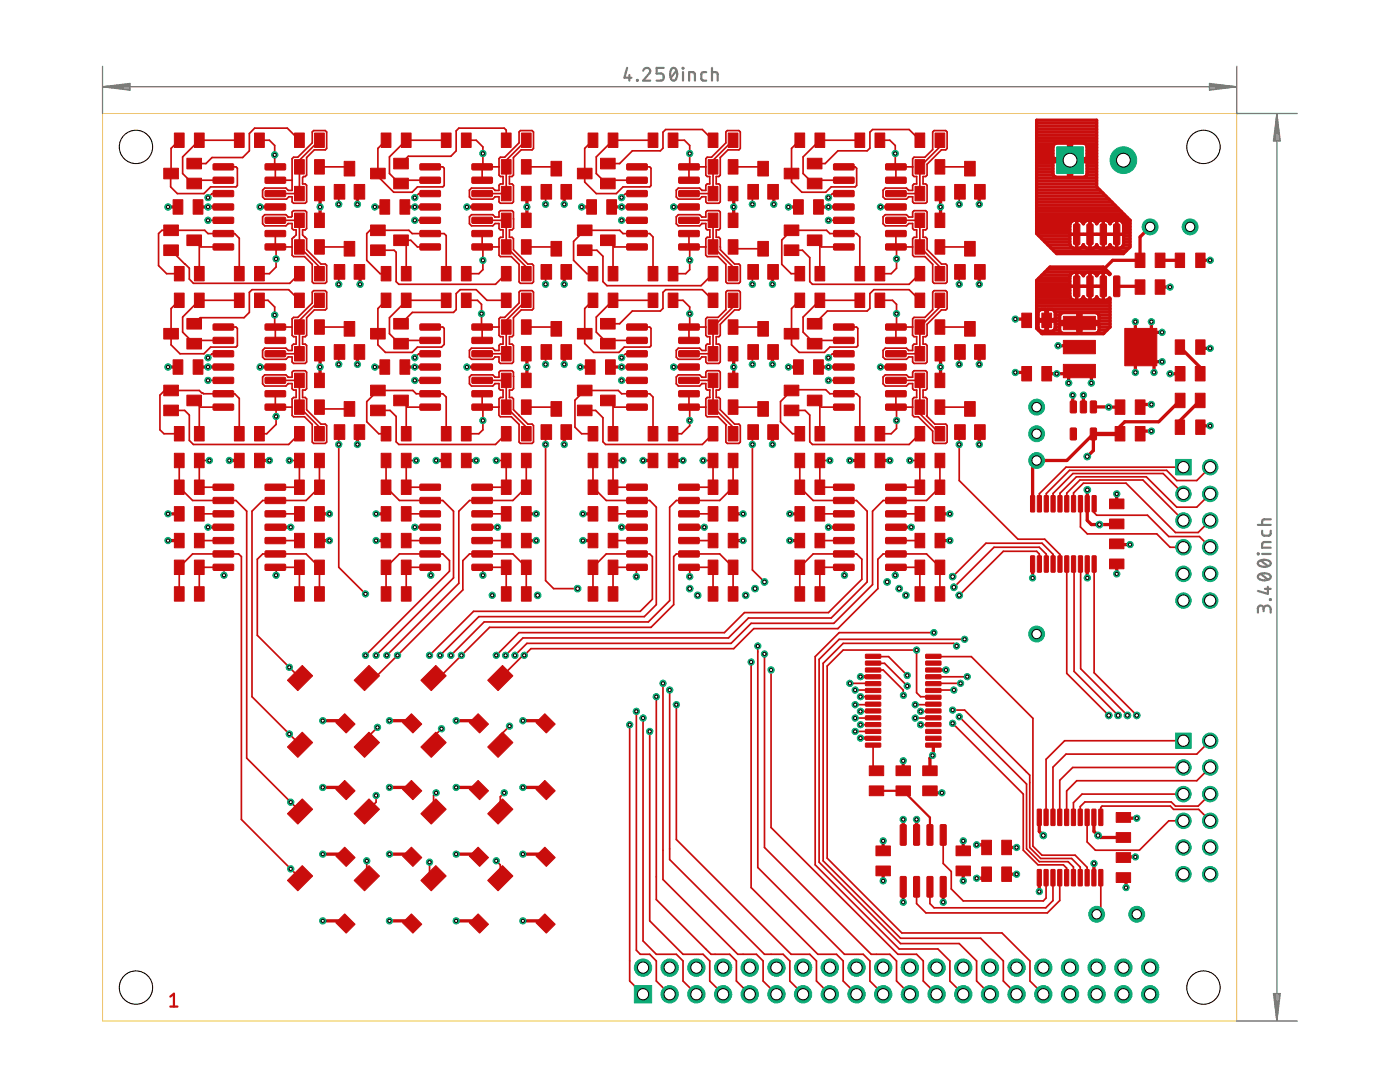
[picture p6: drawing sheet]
<svg xmlns="http://www.w3.org/2000/svg" width="279mm" height="216mm" viewBox="0 0 279 216" stroke-linecap="round" stroke-linejoin="round" font-family="sans-serif">
<path d="M174.9 157.8h5.4l5.3 5.3v3.5M34 198.9l.7-.6v2.6M34 200.9h1.4" fill="none" stroke="#c90d0c" stroke-width=".44"/>
<g fill="#c90d0c" stroke="#c90d0c" stroke-width=".2">
<path d="M62.8 117.1h1.9v2.9h-1.9z"/>
<path d="M58.8 117.1h1.9v2.9h-1.9z"/>
<path d="M129.3 90.4h2v2.9h-2z"/>
<path d="M133.3 90.4h2v2.9h-2z"/>
<path d="M145.3 117.1h2v2.9h-2z"/>
<path d="M141.3 117.1h2v2.9h-2z"/>
<path d="M145.3 90.4h2v2.9h-2z"/>
<path d="M141.3 90.4h2v2.9h-2z"/>
<path d="M117.4 90.4h1.9v2.9h-1.9z"/>
<path d="M121.4 90.4h1.9v2.9h-1.9z"/>
<path d="M117.4 117.1h1.9v2.9h-1.9z"/>
<path d="M121.4 117.1h1.9v2.9h-1.9z"/>
<path d="M88.1 90.4h1.9v2.9h-1.9z"/>
<path d="M92.1 90.4h1.9v2.9h-1.9z"/>
<path d="M186.6 117.1h2v2.9h-2z"/>
<path d="M182.6 117.1h2v2.9h-2z"/>
<path d="M186.6 90.4h2v2.9h-2z"/>
<path d="M182.6 90.4h2v2.9h-2z"/>
<path d="M158.6 90.4h2v2.9h-2z"/>
<path d="M162.6 90.4h2v2.9h-2z"/>
<path d="M158.6 117.1h2v2.9h-2z"/>
<path d="M162.6 117.1h2v2.9h-2z"/>
<path d="M62.8 90.4h1.9v2.9h-1.9z"/>
<path d="M58.8 90.4h1.9v2.9h-1.9z"/>
<path d="M170.6 90.4h2v2.9h-2z"/>
<path d="M174.6 90.4h2v2.9h-2z"/>
<path d="M38.8 26.5h1.9v2.9h-1.9z"/>
<path d="M34.8 26.5h1.9v2.9h-1.9z"/>
<path d="M38.8 58.5h1.9v2.9h-1.9z"/>
<path d="M34.8 58.5h1.9v2.9h-1.9z"/>
<path d="M58.8 69.2h1.9v2.8h-1.9z"/>
<path d="M62.8 69.2h1.9v2.8h-1.9z"/>
<path d="M58.8 37.2h1.9v2.9h-1.9z"/>
<path d="M62.8 37.2h1.9v2.9h-1.9z"/>
<path d="M38.5 71.8h2v2.9h-2z"/>
<path d="M34.5 71.8h2v2.9h-2z"/>
<path d="M34.8 53.2h1.9v2.8h-1.9z"/>
<path d="M38.8 53.2h1.9v2.8h-1.9z"/>
<path d="M58.8 42.5h1.9v2.9h-1.9z"/>
<path d="M62.8 42.5h1.9v2.9h-1.9z"/>
<path d="M34.8 85.1h1.9v2.9h-1.9z"/>
<path d="M38.8 85.1h1.9v2.9h-1.9z"/>
<path d="M58.8 74.5h1.9v2.8h-1.9z"/>
<path d="M62.8 74.5h1.9v2.8h-1.9z"/>
<path d="M34.8 90.4h1.9v2.9h-1.9z"/>
<path d="M38.8 90.4h1.9v2.9h-1.9z"/>
<path d="M38.5 39.9h2v2.8h-2z"/>
<path d="M34.5 39.9h2v2.8h-2z"/>
<path d="M80.1 58.5h1.9v2.9h-1.9z"/>
<path d="M76.1 58.5h1.9v2.9h-1.9z"/>
<path d="M100.1 69.2h1.9v2.8h-1.9z"/>
<path d="M104.1 69.2h1.9v2.8h-1.9z"/>
<path d="M80.1 26.5h1.9v2.9h-1.9z"/>
<path d="M76.1 26.5h1.9v2.9h-1.9z"/>
<path d="M100.1 37.2h1.9v2.9h-1.9z"/>
<path d="M104.1 37.2h1.9v2.9h-1.9z"/>
<path d="M76.1 53.2h1.9v2.8h-1.9z"/>
<path d="M80.1 53.2h1.9v2.8h-1.9z"/>
<path d="M100.1 42.5h1.9v2.9h-1.9z"/>
<path d="M104.1 42.5h1.9v2.9h-1.9z"/>
<path d="M76.1 85.1h1.9v2.9h-1.9z"/>
<path d="M80.1 85.1h1.9v2.9h-1.9z"/>
<path d="M100.1 74.5h1.9v2.8h-1.9z"/>
<path d="M104.1 74.5h1.9v2.8h-1.9z"/>
<path d="M34.8 117.1h1.9v2.9h-1.9z"/>
<path d="M38.8 117.1h1.9v2.9h-1.9z"/>
<path d="M79.8 71.8h2v2.9h-2z"/>
<path d="M75.8 71.8h2v2.9h-2z"/>
<path d="M121.4 58.5h1.9v2.9h-1.9z"/>
<path d="M117.4 58.5h1.9v2.9h-1.9z"/>
<path d="M141.3 69.2h2v2.8h-2z"/>
<path d="M145.3 69.2h2v2.8h-2z"/>
<path d="M121.4 26.5h1.9v2.9h-1.9z"/>
<path d="M117.4 26.5h1.9v2.9h-1.9z"/>
<path d="M141.3 37.2h2v2.9h-2z"/>
<path d="M145.3 37.2h2v2.9h-2z"/>
<path d="M117.4 53.2h1.9v2.8h-1.9z"/>
<path d="M121.4 53.2h1.9v2.8h-1.9z"/>
<path d="M141.3 42.5h2v2.9h-2z"/>
<path d="M145.3 42.5h2v2.9h-2z"/>
<path d="M117.4 85.1h1.9v2.9h-1.9z"/>
<path d="M121.4 85.1h1.9v2.9h-1.9z"/>
<path d="M141.3 74.5h2v2.8h-2z"/>
<path d="M145.3 74.5h2v2.8h-2z"/>
<path d="M46.8 90.4h1.9v2.9h-1.9z"/>
<path d="M50.8 90.4h1.9v2.9h-1.9z"/>
<path d="M120.8 71.8h2v2.9h-2z"/>
<path d="M116.8 71.8h2v2.9h-2z"/>
<path d="M162.6 58.5h2v2.9h-2z"/>
<path d="M158.6 58.5h2v2.9h-2z"/>
<path d="M182.6 69.2h2v2.8h-2z"/>
<path d="M186.6 69.2h2v2.8h-2z"/>
<path d="M162.6 26.5h2v2.9h-2z"/>
<path d="M158.6 26.5h2v2.9h-2z"/>
<path d="M182.6 37.2h2v2.9h-2z"/>
<path d="M186.6 37.2h2v2.9h-2z"/>
<path d="M162.4 39.9h1.9v2.8h-1.9z"/>
<path d="M158.4 39.9h1.9v2.8h-1.9z"/>
<path d="M158.6 53.2h2v2.8h-2z"/>
<path d="M162.6 53.2h2v2.8h-2z"/>
<path d="M182.6 42.5h2v2.9h-2z"/>
<path d="M186.6 42.5h2v2.9h-2z"/>
<path d="M158.6 85.1h2v2.9h-2z"/>
<path d="M162.6 85.1h2v2.9h-2z"/>
<path d="M182.6 74.5h2v2.8h-2z"/>
<path d="M186.6 74.5h2v2.8h-2z"/>
<path d="M104.1 117.1h1.9v2.9h-1.9z"/>
<path d="M100.1 117.1h1.9v2.9h-1.9z"/>
<path d="M162.4 71.8h1.9v2.9h-1.9z"/>
<path d="M158.4 71.8h1.9v2.9h-1.9z"/>
<path d="M178.8 156.8h2.9v2h-2.9z"/>
<path d="M178.8 152.8h2.9v2h-2.9z"/>
<path d="M174.8 172.8h2.9v2h-2.9z"/>
<path d="M174.8 168.8h2.9v2h-2.9z"/>
<path d="M190.8 172.8h2.9v2h-2.9z"/>
<path d="M190.8 168.8h2.9v2h-2.9z"/>
<path d="M221.4 107.5h2.9v2h-2.9z"/>
<path d="M221.4 111.5h2.9v2h-2.9z"/>
<path d="M222.8 166.1h2.8v2h-2.8z"/>
<path d="M222.8 162.1h2.8v2h-2.8z"/>
<path d="M222.8 170.1h2.8v2h-2.8z"/>
<path d="M222.8 174.1h2.8v2h-2.8z"/>
<path d="M221.4 103.6h2.9v1.9h-2.9z"/>
<path d="M221.4 99.6h2.9v1.9h-2.9z"/>
<path d="M222.5 79.8h2v2.9h-2z"/>
<path d="M226.6 79.8h1.9v2.9h-1.9z"/>
<path d="M222.5 85.1h2v2.9h-2z"/>
<path d="M226.6 85.1h1.9v2.9h-1.9z"/>
<path d="M104.1 90.4h1.9v2.9h-1.9z"/>
<path d="M100.1 90.4h1.9v2.9h-1.9z"/>
<path d="M207.9 73.1h2v2.9h-2z"/>
<path d="M203.9 73.1h2v2.9h-2z"/>
<path d="M207.9 62.5h2v2.9h-2z"/>
<path d="M203.9 62.5h2v2.9h-2z"/>
<path d="M76.1 90.4h1.9v2.9h-1.9z"/>
<path d="M80.1 90.4h1.9v2.9h-1.9z"/>
<path d="M76.1 117.1h1.9v2.9h-1.9z"/>
<path d="M80.1 117.1h1.9v2.9h-1.9z"/>
<path d="M68.8 142.4l2.1 2.1-1.8 1.8-2.1-2.1z"/>
<path d="M60.3 132.8l2.1 2.1-3 2.9-2-2.1z"/>
<path d="M238.6 50.5h1.9v2.9h-1.9z"/>
<path d="M234.5 50.5h1.9v2.9h-1.9z"/>
<path d="M238.6 67.8h1.9v2.9h-1.9z"/>
<path d="M234.5 67.8h1.9v2.9h-1.9z"/>
<path d="M238.6 83.8h1.9v2.9h-1.9z"/>
<path d="M234.5 83.8h1.9v2.9h-1.9z"/>
<path d="M195.9 173h2v2.9h-2z"/>
<path d="M199.9 173h2v2.9h-2z"/>
<path d="M195.9 167.7h2v2.8h-2z"/>
<path d="M199.9 167.7h2v2.8h-2z"/>
<path d="M68.7 64.2h2.1v2.9h-2.1z"/>
<path d="M70.7 68.8h2.1v2.9h-2.1z"/>
<path d="M66.7 68.8h2.1v2.9h-2.1z"/>
<path d="M62.8 106.4h1.9v2.9h-1.9z"/>
<path d="M58.8 106.4h1.9v2.9h-1.9z"/>
<path d="M34.8 106.4h1.9v2.9h-1.9z"/>
<path d="M38.8 106.4h1.9v2.9h-1.9z"/>
<path d="M234.5 73.1h2v2.9h-2z"/>
<path d="M238.5 73.1h2v2.9h-2z"/>
<path d="M234.5 78.5h2v2.8h-2z"/>
<path d="M238.5 78.5h2v2.8h-2z"/>
<path d="M38.8 111.8h1.9v2.8h-1.9z"/>
<path d="M34.8 111.8h1.9v2.8h-1.9z"/>
<path d="M104.1 106.4h1.9v2.9h-1.9z"/>
<path d="M100.1 106.4h1.9v2.9h-1.9z"/>
<path d="M100.1 111.8h1.9v2.8h-1.9z"/>
<path d="M104.1 111.8h1.9v2.8h-1.9z"/>
<path d="M104.1 101.1h1.9v2.9h-1.9z"/>
<path d="M100.1 101.1h1.9v2.9h-1.9z"/>
<path d="M100.1 95.8h1.9v2.9h-1.9z"/>
<path d="M104.1 95.8h1.9v2.9h-1.9z"/>
<path d="M76.1 101.1h1.9v2.9h-1.9z"/>
<path d="M80.1 101.1h1.9v2.9h-1.9z"/>
<path d="M80.1 95.8h1.9v2.9h-1.9z"/>
<path d="M76.1 95.8h1.9v2.9h-1.9z"/>
<path d="M76.1 106.4h1.9v2.9h-1.9z"/>
<path d="M80.1 106.4h1.9v2.9h-1.9z"/>
<path d="M80.1 111.8h1.9v2.8h-1.9z"/>
<path d="M76.1 111.8h1.9v2.8h-1.9z"/>
<path d="M145.3 106.4h2v2.9h-2z"/>
<path d="M141.3 106.4h2v2.9h-2z"/>
<path d="M141.3 111.8h2v2.8h-2z"/>
<path d="M145.3 111.8h2v2.8h-2z"/>
<path d="M145.3 101.1h2v2.9h-2z"/>
<path d="M141.3 101.1h2v2.9h-2z"/>
<path d="M58.8 111.8h1.9v2.8h-1.9z"/>
<path d="M62.8 111.8h1.9v2.8h-1.9z"/>
<path d="M141.3 95.8h2v2.9h-2z"/>
<path d="M145.3 95.8h2v2.9h-2z"/>
<path d="M117.4 101.1h1.9v2.9h-1.9z"/>
<path d="M121.4 101.1h1.9v2.9h-1.9z"/>
<path d="M121.4 95.8h1.9v2.9h-1.9z"/>
<path d="M117.4 95.8h1.9v2.9h-1.9z"/>
<path d="M117.4 106.4h1.9v2.9h-1.9z"/>
<path d="M121.4 106.4h1.9v2.9h-1.9z"/>
<path d="M121.4 111.8h1.9v2.8h-1.9z"/>
<path d="M117.4 111.8h1.9v2.8h-1.9z"/>
<path d="M186.6 106.4h2v2.9h-2z"/>
<path d="M182.6 106.4h2v2.9h-2z"/>
<path d="M182.6 111.8h2v2.8h-2z"/>
<path d="M186.6 111.8h2v2.8h-2z"/>
<path d="M62.8 101.1h1.9v2.9h-1.9z"/>
<path d="M58.8 101.1h1.9v2.9h-1.9z"/>
<path d="M186.6 101.1h2v2.9h-2z"/>
<path d="M182.6 101.1h2v2.9h-2z"/>
<path d="M182.6 95.8h2v2.9h-2z"/>
<path d="M186.6 95.8h2v2.9h-2z"/>
<path d="M158.6 101.1h2v2.9h-2z"/>
<path d="M162.6 101.1h2v2.9h-2z"/>
<path d="M162.6 95.8h2v2.9h-2z"/>
<path d="M158.6 95.8h2v2.9h-2z"/>
<path d="M158.6 106.4h2v2.9h-2z"/>
<path d="M162.6 106.4h2v2.9h-2z"/>
<path d="M162.6 111.8h2v2.8h-2z"/>
<path d="M158.6 111.8h2v2.8h-2z"/>
<path d="M50.8 58.5h1.9v2.9h-1.9z"/>
<path d="M46.8 58.5h1.9v2.9h-1.9z"/>
<path d="M62.8 58.5h1.9v2.9h-1.9z"/>
<path d="M58.8 58.5h1.9v2.9h-1.9z"/>
<path d="M58.8 63.8h1.9v2.9h-1.9z"/>
<path d="M62.8 63.8h1.9v2.9h-1.9z"/>
<path d="M50.8 26.5h1.9v2.9h-1.9z"/>
<path d="M46.8 26.5h1.9v2.9h-1.9z"/>
<path d="M62.8 26.5h1.9v2.9h-1.9z"/>
<path d="M58.8 26.5h1.9v2.9h-1.9z"/>
<path d="M58.8 31.9h1.9v2.8h-1.9z"/>
<path d="M62.8 31.9h1.9v2.8h-1.9z"/>
<path d="M50.8 53.2h1.9v2.8h-1.9z"/>
<path d="M46.8 53.2h1.9v2.8h-1.9z"/>
<path d="M62.8 53.2h1.9v2.8h-1.9z"/>
<path d="M58.8 53.2h1.9v2.8h-1.9z"/>
<path d="M58.8 47.8h1.9v2.9h-1.9z"/>
<path d="M62.8 47.8h1.9v2.9h-1.9z"/>
<path d="M50.8 85.1h1.9v2.9h-1.9z"/>
<path d="M46.8 85.1h1.9v2.9h-1.9z"/>
<path d="M62.8 85.1h1.9v2.9h-1.9z"/>
<path d="M58.8 85.1h1.9v2.9h-1.9z"/>
<path d="M58.8 95.8h1.9v2.9h-1.9z"/>
<path d="M62.8 95.8h1.9v2.9h-1.9z"/>
<path d="M58.8 79.8h1.9v2.9h-1.9z"/>
<path d="M62.8 79.8h1.9v2.9h-1.9z"/>
<path d="M92.1 58.5h1.9v2.9h-1.9z"/>
<path d="M88.1 58.5h1.9v2.9h-1.9z"/>
<path d="M104.1 58.5h1.9v2.9h-1.9z"/>
<path d="M100.1 58.5h1.9v2.9h-1.9z"/>
<path d="M100.1 63.8h1.9v2.9h-1.9z"/>
<path d="M104.1 63.8h1.9v2.9h-1.9z"/>
<path d="M92.1 26.5h1.9v2.9h-1.9z"/>
<path d="M88.1 26.5h1.9v2.9h-1.9z"/>
<path d="M104.1 26.5h1.9v2.9h-1.9z"/>
<path d="M100.1 26.5h1.9v2.9h-1.9z"/>
<path d="M100.1 31.9h1.9v2.8h-1.9z"/>
<path d="M104.1 31.9h1.9v2.8h-1.9z"/>
<path d="M92.1 53.2h1.9v2.8h-1.9z"/>
<path d="M88.1 53.2h1.9v2.8h-1.9z"/>
<path d="M104.1 53.2h1.9v2.8h-1.9z"/>
<path d="M100.1 53.2h1.9v2.8h-1.9z"/>
<path d="M100.1 47.8h1.9v2.9h-1.9z"/>
<path d="M104.1 47.8h1.9v2.9h-1.9z"/>
<path d="M34.8 101.1h1.9v2.9h-1.9z"/>
<path d="M38.8 101.1h1.9v2.9h-1.9z"/>
<path d="M92.1 85.1h1.9v2.9h-1.9z"/>
<path d="M88.1 85.1h1.9v2.9h-1.9z"/>
<path d="M104.1 85.1h1.9v2.9h-1.9z"/>
<path d="M100.1 85.1h1.9v2.9h-1.9z"/>
<path d="M100.1 79.8h1.9v2.9h-1.9z"/>
<path d="M104.1 79.8h1.9v2.9h-1.9z"/>
<path d="M133.3 58.5h2v2.9h-2z"/>
<path d="M129.3 58.5h2v2.9h-2z"/>
<path d="M145.3 58.5h2v2.9h-2z"/>
<path d="M141.3 58.5h2v2.9h-2z"/>
<path d="M141.3 63.8h2v2.9h-2z"/>
<path d="M145.3 63.8h2v2.9h-2z"/>
<path d="M133.3 26.5h2v2.9h-2z"/>
<path d="M129.3 26.5h2v2.9h-2z"/>
<path d="M145.3 26.5h2v2.9h-2z"/>
<path d="M141.3 26.5h2v2.9h-2z"/>
<path d="M141.3 31.9h2v2.8h-2z"/>
<path d="M145.3 31.9h2v2.8h-2z"/>
<path d="M133.3 53.2h2v2.8h-2z"/>
<path d="M129.3 53.2h2v2.8h-2z"/>
<path d="M145.3 53.2h2v2.8h-2z"/>
<path d="M141.3 53.2h2v2.8h-2z"/>
<path d="M141.3 47.8h2v2.9h-2z"/>
<path d="M145.3 47.8h2v2.9h-2z"/>
<path d="M133.3 85.1h2v2.9h-2z"/>
<path d="M129.3 85.1h2v2.9h-2z"/>
<path d="M145.3 85.1h2v2.9h-2z"/>
<path d="M141.3 85.1h2v2.9h-2z"/>
<path d="M141.3 79.8h2v2.9h-2z"/>
<path d="M145.3 79.8h2v2.9h-2z"/>
<path d="M174.6 58.5h2v2.9h-2z"/>
<path d="M170.6 58.5h2v2.9h-2z"/>
<path d="M186.6 58.5h2v2.9h-2z"/>
<path d="M182.6 58.5h2v2.9h-2z"/>
<path d="M182.6 63.8h2v2.9h-2z"/>
<path d="M186.6 63.8h2v2.9h-2z"/>
<path d="M174.6 26.5h2v2.9h-2z"/>
<path d="M170.6 26.5h2v2.9h-2z"/>
<path d="M186.6 26.5h2v2.9h-2z"/>
<path d="M182.6 26.5h2v2.9h-2z"/>
<path d="M38.8 95.8h1.9v2.9h-1.9z"/>
<path d="M34.8 95.8h1.9v2.9h-1.9z"/>
<path d="M182.6 31.9h2v2.8h-2z"/>
<path d="M186.6 31.9h2v2.8h-2z"/>
<path d="M174.6 53.2h2v2.8h-2z"/>
<path d="M170.6 53.2h2v2.8h-2z"/>
<path d="M186.6 53.2h2v2.8h-2z"/>
<path d="M182.6 53.2h2v2.8h-2z"/>
<path d="M182.6 47.8h2v2.9h-2z"/>
<path d="M186.6 47.8h2v2.9h-2z"/>
<path d="M174.6 85.1h2v2.9h-2z"/>
<path d="M170.6 85.1h2v2.9h-2z"/>
<path d="M186.6 85.1h2v2.9h-2z"/>
<path d="M182.6 85.1h2v2.9h-2z"/>
<path d="M182.6 79.8h2v2.9h-2z"/>
<path d="M186.6 79.8h2v2.9h-2z"/>
<path d="M173.5 156.8h2.9v2h-2.9z"/>
<path d="M173.5 152.8h2.9v2h-2.9z"/>
<path d="M230.5 55.8h2v2.9h-2z"/>
<path d="M226.5 55.8h2v2.9h-2z"/>
<path d="M226.5 50.5h2v2.9h-2z"/>
<path d="M230.5 50.5h2v2.9h-2z"/>
<path d="M212.2 63.1h6.4v2.7h-6.4z"/>
<path d="M212.2 67.9h6.4v2.7h-6.4z"/>
<path d="M212.2 72.7h6.4v2.7h-6.4z"/>
<path d="M224.5 65.5h6.4v7.5h-6.4z"/>
<path d="M184.1 152.8h2.9v2h-2.9z"/>
<path d="M184.1 156.8h2.9v2h-2.9z"/>
<path d="M32.7 65.5h2.9v2.1h-2.9z"/>
<path d="M37.3 63.5h2.9v2.2h-2.9z"/>
<path d="M37.3 67.5h2.9v2.1h-2.9z"/>
<path d="M32.7 33.6h2.9v2.1h-2.9z"/>
<path d="M37.3 31.6h2.9v2.1h-2.9z"/>
<path d="M37.3 35.6h2.9v2.1h-2.9z"/>
<path d="M37.3 46.9h2.9v2.1h-2.9z"/>
<path d="M32.7 48.9h2.9v2.1h-2.9z"/>
<path d="M32.7 44.9h2.9v2.1h-2.9z"/>
<path d="M37.3 78.8h2.9v2.2h-2.9z"/>
<path d="M32.7 80.8h2.9v2.2h-2.9z"/>
<path d="M32.7 76.9h2.9v2.1h-2.9z"/>
<path d="M78.6 46.9h2.9v2.1h-2.9z"/>
<path d="M74 48.9h2.9v2.1h-2.9z"/>
<path d="M74 44.9h2.9v2.1h-2.9z"/>
<path d="M78.6 78.8h2.9v2.2h-2.9z"/>
<path d="M74 80.8h2.9v2.2h-2.9z"/>
<path d="M74 76.9h2.9v2.1h-2.9z"/>
<path d="M74 33.6h2.9v2.1h-2.9z"/>
<path d="M78.6 31.6h2.9v2.1h-2.9z"/>
<path d="M78.6 35.6h2.9v2.1h-2.9z"/>
<path d="M74 65.5h2.9v2.1h-2.9z"/>
<path d="M78.6 63.5h2.9v2.2h-2.9z"/>
<path d="M78.6 67.5h2.9v2.1h-2.9z"/>
<path d="M115.2 65.5h3v2.1h-3z"/>
<path d="M119.8 63.5h3v2.2h-3z"/>
<path d="M119.8 67.5h3v2.1h-3z"/>
<path d="M119.8 46.9h3v2.1h-3z"/>
<path d="M115.2 48.9h3v2.1h-3z"/>
<path d="M115.2 44.9h3v2.1h-3z"/>
<path d="M156.5 65.5h2.9v2.1h-2.9z"/>
<path d="M161.1 63.5h2.9v2.2h-2.9z"/>
<path d="M161.1 67.5h2.9v2.1h-2.9z"/>
<path d="M115.2 33.6h3v2.1h-3z"/>
<path d="M119.8 31.6h3v2.1h-3z"/>
<path d="M119.8 35.6h3v2.1h-3z"/>
<path d="M119.8 78.8h3v2.2h-3z"/>
<path d="M115.2 80.8h3v2.2h-3z"/>
<path d="M115.2 76.9h3v2.1h-3z"/>
<path d="M156.5 33.6h2.9v2.1h-2.9z"/>
<path d="M161.1 31.6h2.9v2.1h-2.9z"/>
<path d="M161.1 35.6h2.9v2.1h-2.9z"/>
<path d="M161.1 46.9h2.9v2.1h-2.9z"/>
<path d="M156.5 48.9h2.9v2.1h-2.9z"/>
<path d="M156.5 44.9h2.9v2.1h-2.9z"/>
<path d="M161.1 78.8h2.9v2.2h-2.9z"/>
<path d="M156.5 80.8h2.9v2.2h-2.9z"/>
<path d="M156.5 76.9h2.9v2.1h-2.9z"/>
<path d="M68.8 155.7l2.1 2.1-1.8 1.8-2.1-2.1z"/>
<path d="M60.3 146.1l2.1 2.1-3 2.9-2-2z"/>
<path d="M68.8 169l2.1 2.1-1.8 1.8-2.1-2.1z"/>
<path d="M60.3 159.4l2.1 2.1-3 2.9-2-2z"/>
<path d="M68.8 182.4l2.1 2-1.8 1.8-2.1-2.1z"/>
<path d="M57.4 175.7l2.9-3 2.1 2.1-3 3z"/>
<path d="M82.1 142.4l2.1 2.1-1.8 1.8-2.1-2.1z"/>
<path d="M73.6 132.8l2.1 2.1-3 2.9-2-2.1z"/>
<path d="M82.1 155.7l2.1 2.1-1.8 1.8-2.1-2.1z"/>
<path d="M73.6 146.1l2.1 2.1-3 2.9-2-2z"/>
<path d="M82.1 169l2.1 2.1-1.8 1.8-2.1-2.1z"/>
<path d="M73.6 159.4l2.1 2.1-3 2.9-2-2z"/>
<path d="M82.1 182.4l2.1 2-1.8 1.8-2.1-2.1z"/>
<path d="M70.7 175.7l2.9-3 2.1 2.1-3 3z"/>
<path d="M95.4 142.4l2.1 2.1-1.8 1.8-2.1-2.1z"/>
<path d="M84 135.7l3-2.9 2 2.1-2.9 2.9z"/>
<path d="M95.4 155.7l2.1 2.1-1.8 1.8-2.1-2.1z"/>
<path d="M84 149.1l3-3 2 2.1-2.9 2.9z"/>
<path d="M95.4 169l2.1 2.1-1.8 1.8-2.1-2.1z"/>
<path d="M84 162.4l3-3 2 2.1-2.9 2.9z"/>
<path d="M95.4 182.4l2.1 2-1.8 1.8-2.1-2.1z"/>
<path d="M84 175.7l3-3 2 2.1-2.9 3z"/>
<path d="M108.7 155.7l2.1 2.1-1.8 1.8-2-2.1z"/>
<path d="M100.3 146.1l2.1 2.1-3 2.9-2.1-2z"/>
<path d="M108.7 169l2.1 2.1-1.8 1.8-2-2.1z"/>
<path d="M100.3 159.4l2.1 2.1-3 2.9-2.1-2z"/>
<path d="M108.7 182.4l2.1 2-1.8 1.8-2-2.1z"/>
<path d="M100.3 172.7l2.1 2.1-3 3-2.1-2.1z"/>
<path d="M68.7 48.2h2.1v2.9h-2.1z"/>
<path d="M70.7 52.8h2.1v2.9h-2.1z"/>
<path d="M66.7 52.8h2.1v2.9h-2.1z"/>
<path d="M110 64.2h2.1v2.9h-2.1z"/>
<path d="M112 68.8h2.1v2.9h-2.1z"/>
<path d="M108 68.8h2.1v2.9h-2.1z"/>
<path d="M110 32.2h2.1v2.9h-2.1z"/>
<path d="M112 36.8h2.1v2.9h-2.1z"/>
<path d="M108 36.8h2.1v2.9h-2.1z"/>
<path d="M68.7 80.1h2.1v3h-2.1z"/>
<path d="M70.7 84.8h2.1v2.9h-2.1z"/>
<path d="M66.7 84.8h2.1v2.9h-2.1z"/>
<path d="M68.7 32.2h2.1v2.9h-2.1z"/>
<path d="M70.7 36.8h2.1v2.9h-2.1z"/>
<path d="M66.7 36.8h2.1v2.9h-2.1z"/>
<path d="M110 48.2h2.1v2.9h-2.1z"/>
<path d="M112 52.8h2.1v2.9h-2.1z"/>
<path d="M108 52.8h2.1v2.9h-2.1z"/>
<path d="M110 80.1h2.1v3h-2.1z"/>
<path d="M112 84.8h2.1v2.9h-2.1z"/>
<path d="M108 84.8h2.1v2.9h-2.1z"/>
<path d="M151.2 64.2h2.2v2.9h-2.2z"/>
<path d="M153.2 68.8h2.1v2.9h-2.1z"/>
<path d="M149.2 68.8h2.2v2.9h-2.2z"/>
<path d="M151.2 48.2h2.2v2.9h-2.2z"/>
<path d="M153.2 52.8h2.1v2.9h-2.1z"/>
<path d="M149.2 52.8h2.2v2.9h-2.2z"/>
<path d="M192.5 64.2h2.1v2.9h-2.1z"/>
<path d="M194.5 68.8h2.1v2.9h-2.1z"/>
<path d="M190.5 68.8h2.1v2.9h-2.1z"/>
<path d="M192.5 32.2h2.1v2.9h-2.1z"/>
<path d="M194.5 36.8h2.1v2.9h-2.1z"/>
<path d="M190.5 36.8h2.1v2.9h-2.1z"/>
<path d="M151.2 80.1h2.2v3h-2.2z"/>
<path d="M153.2 84.8h2.1v2.9h-2.1z"/>
<path d="M149.2 84.8h2.2v2.9h-2.2z"/>
<path d="M151.2 32.2h2.2v2.9h-2.2z"/>
<path d="M153.2 36.8h2.1v2.9h-2.1z"/>
<path d="M149.2 36.8h2.2v2.9h-2.2z"/>
<path d="M192.5 48.2h2.1v2.9h-2.1z"/>
<path d="M194.5 52.8h2.1v2.9h-2.1z"/>
<path d="M190.5 52.8h2.1v2.9h-2.1z"/>
<path d="M192.5 80.1h2.1v3h-2.1z"/>
<path d="M194.5 84.8h2.1v2.9h-2.1z"/>
<path d="M190.5 84.8h2.1v2.9h-2.1z"/>
<path d="M108.7 142.4l2.1 2.1-1.8 1.8-2-2.1z"/>
<path d="M100.3 132.8l2.1 2.1-3 2.9-2.1-2.1z"/>
<path d="M79.8 39.9h2v2.8h-2z"/>
<path d="M75.8 39.9h2v2.8h-2z"/>
<path d="M121.1 39.9h1.9v2.8h-1.9z"/>
<path d="M117.1 39.9h1.9v2.8h-1.9z"/>
</g>
<g fill="#c90d0c" stroke="#c90d0c" stroke-width=".2">
<path d="M214.3 55.1h1l.2 .2v3.7l-.2 .2h-.8l-.3-.2z" fill-rule="evenodd"/>
<path d="M217 55.1h.9l.3 .2v3.7l-.3 .2h-.8l-.2-.2z" fill-rule="evenodd"/>
<path d="M219.6 55.1h1l.2 .2v3.7l-.2 .2h-.8l-.2-.2z" fill-rule="evenodd"/>
<path d="M222.3 55.1h.9l.3 .2v3.7l-.3 .2h-.7l-.3-.2z" fill-rule="evenodd"/>
<path d="M222.3 44.8l.9-.1 .3 .2v3.7l-.3 .2h-.7l-.3-.2z" fill-rule="evenodd"/>
<path d="M219.6 44.8l1-.1 .2 .2v3.7l-.2 .2h-.8l-.2-.2z" fill-rule="evenodd"/>
<path d="M217 44.8l.9-.1 .3 .2v3.7l-.3 .2h-.8l-.2-.2z" fill-rule="evenodd"/>
<path d="M214.3 44.8l1-.1 .2 .2v3.7l-.2 .2h-.8l-.3-.2z" fill-rule="evenodd"/>
<path d="M42.6 96.7l3.8-.1 .3 .2v.8l-.3 .3h-3.6l-.3-.3z" fill-rule="evenodd"/>
<path d="M42.6 99.3l3.8-.1 .3 .3v.7l-.3 .3h-3.6l-.3-.3z" fill-rule="evenodd"/>
<path d="M42.6 102l3.8-.1 .3 .3v.7l-.3 .3h-3.6l-.3-.3z" fill-rule="evenodd"/>
<path d="M42.6 104.6h3.8l.3 .2v.8l-.3 .2h-3.6l-.3-.2z" fill-rule="evenodd"/>
<path d="M42.6 107.3l3.8-.1 .3 .3v.7l-.3 .3h-3.6l-.3-.3z" fill-rule="evenodd"/>
<path d="M42.6 110l3.8-.1 .3 .3v.7l-.3 .3h-3.6l-.3-.3z" fill-rule="evenodd"/>
<path d="M42.6 112.6h3.8l.3 .2v.8l-.3 .2h-3.6l-.3-.2z" fill-rule="evenodd"/>
<path d="M52.9 112.6h3.9l.2 .2v.8l-.2 .2h-3.7l-.2-.2z" fill-rule="evenodd"/>
<path d="M52.9 110l3.9-.1 .2 .3v.7l-.2 .3h-3.7l-.2-.3z" fill-rule="evenodd"/>
<path d="M52.9 107.3l3.9-.1 .2 .3v.7l-.2 .3h-3.7l-.2-.3z" fill-rule="evenodd"/>
<path d="M52.9 104.6h3.9l.2 .2v.8l-.2 .2h-3.7l-.2-.2z" fill-rule="evenodd"/>
<path d="M52.9 102l3.9-.1 .2 .3v.7l-.2 .3h-3.7l-.2-.3z" fill-rule="evenodd"/>
<path d="M52.9 99.3l3.9-.1 .2 .3v.7l-.2 .3h-3.7l-.2-.3z" fill-rule="evenodd"/>
<path d="M52.9 96.7l3.9-.1 .2 .2v.8l-.2 .3h-3.7l-.2-.3z" fill-rule="evenodd"/>
<path d="M125.1 64.7l3.9-.1 .2 .3v.7l-.2 .3h-3.7l-.2-.3z" fill-rule="evenodd"/>
<path d="M125.1 67.4l3.9-.1 .2 .2v.8l-.2 .3h-3.7l-.2-.3z" fill-rule="evenodd"/>
<path d="M125.1 70h3.9l.2 .2v.8l-.2 .2h-3.7l-.2-.2z" fill-rule="evenodd"/>
<path d="M125.1 72.7l3.9-.1 .2 .3v.7l-.2 .3h-3.7l-.2-.3z" fill-rule="evenodd"/>
<path d="M125.1 75.3h3.9l.2 .2v.8l-.2 .2h-3.7l-.2-.2z" fill-rule="evenodd"/>
<path d="M125.1 78l3.9-.1 .2 .3v.8l-.2 .2h-3.7l-.2-.2z" fill-rule="evenodd"/>
<path d="M125.1 80.7l3.9-.1 .2 .3v.7l-.2 .3h-3.7l-.2-.3z" fill-rule="evenodd"/>
<path d="M135.5 80.7l3.8-.1 .3 .3v.7l-.3 .3h-3.6l-.3-.3z" fill-rule="evenodd"/>
<path d="M135.5 78l3.8-.1 .3 .3v.8l-.3 .2h-3.6l-.3-.2z" fill-rule="evenodd"/>
<path d="M135.5 75.3h3.8l.3 .2v.8l-.3 .2h-3.6l-.3-.2z" fill-rule="evenodd"/>
<path d="M135.5 72.7l3.8-.1 .3 .3v.7l-.3 .3h-3.6l-.3-.3z" fill-rule="evenodd"/>
<path d="M135.5 70h3.8l.3 .2v.8l-.3 .2h-3.6l-.3-.2z" fill-rule="evenodd"/>
<path d="M135.5 67.4l3.8-.1 .3 .2v.8l-.3 .3h-3.6l-.3-.3z" fill-rule="evenodd"/>
<path d="M135.5 64.7l3.8-.1 .3 .3v.7l-.3 .3h-3.6l-.3-.3z" fill-rule="evenodd"/>
<path d="M166.4 32.7h3.8l.3 .2v.8l-.3 .2h-3.6l-.3-.2z" fill-rule="evenodd"/>
<path d="M166.4 35.4l3.8-.1 .3 .3v.7l-.3 .3h-3.6l-.3-.3z" fill-rule="evenodd"/>
<path d="M166.4 38.1l3.8-.1 .3 .2v.8l-.3 .3h-3.6l-.3-.3z" fill-rule="evenodd"/>
<path d="M166.4 40.7h3.8l.3 .2v.8l-.3 .2h-3.6l-.3-.2z" fill-rule="evenodd"/>
<path d="M166.4 43.4l3.8-.1 .3 .3v.7l-.3 .3h-3.6l-.3-.3z" fill-rule="evenodd"/>
<path d="M166.4 46h3.8l.3 .2v.8l-.3 .2h-3.6l-.3-.2z" fill-rule="evenodd"/>
<path d="M166.4 48.7l3.8-.1 .3 .3v.8l-.3 .2h-3.6l-.3-.2z" fill-rule="evenodd"/>
<path d="M176.8 48.7l3.8-.1 .3 .3v.8l-.3 .2h-3.6l-.3-.2z" fill-rule="evenodd"/>
<path d="M176.8 46h3.8l.3 .2v.8l-.3 .2h-3.6l-.3-.2z" fill-rule="evenodd"/>
<path d="M176.8 43.4l3.8-.1 .3 .3v.7l-.3 .3h-3.6l-.3-.3z" fill-rule="evenodd"/>
<path d="M176.8 40.7h3.8l.3 .2v.8l-.3 .2h-3.6l-.3-.2z" fill-rule="evenodd"/>
<path d="M176.8 38.1l3.8-.1 .3 .2v.8l-.3 .3h-3.6l-.3-.3z" fill-rule="evenodd"/>
<path d="M176.8 35.4l3.8-.1 .3 .3v.7l-.3 .3h-3.6l-.3-.3z" fill-rule="evenodd"/>
<path d="M176.8 32.7h3.8l.3 .2v.8l-.3 .2h-3.6l-.3-.2z" fill-rule="evenodd"/>
<path d="M166.4 64.7l3.8-.1 .3 .3v.7l-.3 .3h-3.6l-.3-.3z" fill-rule="evenodd"/>
<path d="M166.4 67.4l3.8-.1 .3 .2v.8l-.3 .3h-3.6l-.3-.3z" fill-rule="evenodd"/>
<path d="M166.4 70h3.8l.3 .2v.8l-.3 .2h-3.6l-.3-.2z" fill-rule="evenodd"/>
<path d="M166.4 72.7l3.8-.1 .3 .3v.7l-.3 .3h-3.6l-.3-.3z" fill-rule="evenodd"/>
<path d="M166.4 75.3h3.8l.3 .2v.8l-.3 .2h-3.6l-.3-.2z" fill-rule="evenodd"/>
<path d="M166.4 78l3.8-.1 .3 .3v.8l-.3 .2h-3.6l-.3-.2z" fill-rule="evenodd"/>
<path d="M166.4 80.7l3.8-.1 .3 .3v.7l-.3 .3h-3.6l-.3-.3z" fill-rule="evenodd"/>
<path d="M176.8 80.7l3.8-.1 .3 .3v.7l-.3 .3h-3.6l-.3-.3z" fill-rule="evenodd"/>
<path d="M176.8 78l3.8-.1 .3 .3v.8l-.3 .2h-3.6l-.3-.2z" fill-rule="evenodd"/>
<path d="M176.8 75.3h3.8l.3 .2v.8l-.3 .2h-3.6l-.3-.2z" fill-rule="evenodd"/>
<path d="M176.8 72.7l3.8-.1 .3 .3v.7l-.3 .3h-3.6l-.3-.3z" fill-rule="evenodd"/>
<path d="M176.8 70h3.8l.3 .2v.8l-.3 .2h-3.6l-.3-.2z" fill-rule="evenodd"/>
<path d="M176.8 67.4l3.8-.1 .3 .2v.8l-.3 .3h-3.6l-.3-.3z" fill-rule="evenodd"/>
<path d="M176.8 64.7l3.8-.1 .3 .3v.7l-.3 .3h-3.6l-.3-.3z" fill-rule="evenodd"/>
<path d="M187.7 164.6l.9-.1 .2 .3v3.6l-.2 .3h-.7l-.3-.3z" fill-rule="evenodd"/>
<path d="M185 164.6l1-.1 .2 .3v3.6l-.2 .3h-.8l-.2-.3z" fill-rule="evenodd"/>
<path d="M182.4 164.6l.9-.1 .2 .3v3.6l-.2 .3h-.7l-.3-.3z" fill-rule="evenodd"/>
<path d="M179.7 164.6l.9-.1 .3 .3v3.6l-.3 .3h-.7l-.3-.3z" fill-rule="evenodd"/>
<path d="M179.7 174.9h.9l.3 .2v3.7l-.3 .2h-.7l-.3-.2z" fill-rule="evenodd"/>
<path d="M182.4 174.9h.9l.2 .2v3.7l-.2 .2h-.7l-.3-.2z" fill-rule="evenodd"/>
<path d="M185 174.9h1l.2 .2v3.7l-.2 .2h-.8l-.2-.2z" fill-rule="evenodd"/>
<path d="M187.7 174.9h.9l.2 .2v3.7l-.2 .2h-.7l-.3-.2z" fill-rule="evenodd"/>
<path d="M219.3 161.5l.6-.1 .2 .2v3l-.2 .1h-.5l-.1-.1z" fill-rule="evenodd"/>
<path d="M217.9 161.5l.7-.1 .1 .2v3l-.1 .1h-.5l-.2-.1z" fill-rule="evenodd"/>
<path d="M216.6 161.5l.6-.1 .2 .2v3l-.2 .1h-.5l-.2-.1z" fill-rule="evenodd"/>
<path d="M215.2 161.5l.6-.1 .2 .2v3l-.2 .1h-.5l-.1-.1z" fill-rule="evenodd"/>
<path d="M213.9 161.5l.6-.1 .2 .2v3l-.2 .1h-.5l-.2-.1z" fill-rule="evenodd"/>
<path d="M212.5 161.5l.6-.1 .2 .2v3l-.2 .1h-.5l-.2-.1z" fill-rule="evenodd"/>
<path d="M211.1 161.5l.7-.1 .1 .2v3l-.1 .1h-.6l-.1-.1z" fill-rule="evenodd"/>
<path d="M209.8 161.5l.6-.1 .2 .2v3l-.2 .1h-.5l-.2-.1z" fill-rule="evenodd"/>
<path d="M208.4 161.5l.6-.1 .2 .2v3l-.2 .1h-.5l-.2-.1z" fill-rule="evenodd"/>
<path d="M207 161.5l.7-.1 .1 .2v3l-.1 .1h-.5l-.2-.1z" fill-rule="evenodd"/>
<path d="M207 173.5h.7l.1 .1v3l-.1 .2h-.5l-.2-.2z" fill-rule="evenodd"/>
<path d="M208.4 173.5h.6l.2 .1v3l-.2 .2h-.5l-.2-.2z" fill-rule="evenodd"/>
<path d="M209.8 173.5h.6l.2 .1v3l-.2 .2h-.5l-.2-.2z" fill-rule="evenodd"/>
<path d="M211.1 173.5h.7l.1 .1v3l-.1 .2h-.6l-.1-.2z" fill-rule="evenodd"/>
<path d="M212.5 173.5h.6l.2 .1v3l-.2 .2h-.5l-.2-.2z" fill-rule="evenodd"/>
<path d="M213.9 173.5h.6l.2 .1v3l-.2 .2h-.5l-.2-.2z" fill-rule="evenodd"/>
<path d="M215.2 173.5h.6l.2 .1v3l-.2 .2h-.5l-.1-.2z" fill-rule="evenodd"/>
<path d="M216.6 173.5h.6l.2 .1v3l-.2 .2h-.5l-.2-.2z" fill-rule="evenodd"/>
<path d="M217.9 173.5h.7l.1 .1v3l-.1 .2h-.5l-.2-.2z" fill-rule="evenodd"/>
<path d="M219.3 173.5h.6l.2 .1v3l-.2 .2h-.5l-.1-.2z" fill-rule="evenodd"/>
<path d="M218 98.9h.6l.2 .1v3l-.2 .2h-.5l-.2-.2z" fill-rule="evenodd"/>
<path d="M216.6 98.9h.6l.2 .1v3l-.2 .2h-.5l-.1-.2z" fill-rule="evenodd"/>
<path d="M215.3 98.9h.6l.1 .1v3l-.1 .2h-.5l-.2-.2z" fill-rule="evenodd"/>
<path d="M213.9 98.9h.6l.2 .1v3l-.2 .2h-.5l-.2-.2z" fill-rule="evenodd"/>
<path d="M212.5 98.9h.6l.2 .1v3l-.2 .2h-.5l-.1-.2z" fill-rule="evenodd"/>
<path d="M211.2 98.9h.6l.2 .1v3l-.2 .2h-.5l-.2-.2z" fill-rule="evenodd"/>
<path d="M209.8 98.9h.6l.2 .1v3l-.2 .2h-.5l-.2-.2z" fill-rule="evenodd"/>
<path d="M208.4 98.9h.7l.1 .1v3l-.1 .2h-.5l-.2-.2z" fill-rule="evenodd"/>
<path d="M207.1 98.9h.6l.2 .1v3l-.2 .2h-.5l-.2-.2z" fill-rule="evenodd"/>
<path d="M205.7 98.9h.6l.2 .1v3l-.2 .2h-.5l-.1-.2z" fill-rule="evenodd"/>
<path d="M205.7 110.9h.6l.2 .2v2.9l-.2 .2h-.5l-.1-.2z" fill-rule="evenodd"/>
<path d="M207.1 110.9h.6l.2 .2v2.9l-.2 .2h-.5l-.2-.2z" fill-rule="evenodd"/>
<path d="M208.4 110.9h.7l.1 .2v2.9l-.1 .2h-.5l-.2-.2z" fill-rule="evenodd"/>
<path d="M209.8 110.9h.6l.2 .2v2.9l-.2 .2h-.5l-.2-.2z" fill-rule="evenodd"/>
<path d="M211.2 110.9h.6l.2 .2v2.9l-.2 .2h-.5l-.2-.2z" fill-rule="evenodd"/>
<path d="M212.5 110.9h.6l.2 .2v2.9l-.2 .2h-.5l-.1-.2z" fill-rule="evenodd"/>
<path d="M213.9 110.9h.6l.2 .2v2.9l-.2 .2h-.5l-.2-.2z" fill-rule="evenodd"/>
<path d="M215.3 110.9h.6l.1 .2v2.9l-.1 .2h-.5l-.2-.2z" fill-rule="evenodd"/>
<path d="M216.6 110.9h.6l.2 .2v2.9l-.2 .2h-.5l-.1-.2z" fill-rule="evenodd"/>
<path d="M218 110.9h.6l.2 .2v2.9l-.2 .2h-.5l-.2-.2z" fill-rule="evenodd"/>
<path d="M125.1 96.7l3.9-.1 .2 .2v.8l-.2 .3h-3.7l-.2-.3z" fill-rule="evenodd"/>
<path d="M125.1 99.3l3.9-.1 .2 .3v.7l-.2 .3h-3.7l-.2-.3z" fill-rule="evenodd"/>
<path d="M125.1 102l3.9-.1 .2 .3v.7l-.2 .3h-3.7l-.2-.3z" fill-rule="evenodd"/>
<path d="M125.1 104.6h3.9l.2 .2v.8l-.2 .2h-3.7l-.2-.2z" fill-rule="evenodd"/>
<path d="M125.1 107.3l3.9-.1 .2 .3v.7l-.2 .3h-3.7l-.2-.3z" fill-rule="evenodd"/>
<path d="M125.1 110l3.9-.1 .2 .3v.7l-.2 .3h-3.7l-.2-.3z" fill-rule="evenodd"/>
<path d="M125.1 112.6h3.9l.2 .2v.8l-.2 .2h-3.7l-.2-.2z" fill-rule="evenodd"/>
<path d="M135.5 112.6h3.8l.3 .2v.8l-.3 .2h-3.6l-.3-.2z" fill-rule="evenodd"/>
<path d="M135.5 110l3.8-.1 .3 .3v.7l-.3 .3h-3.6l-.3-.3z" fill-rule="evenodd"/>
<path d="M135.5 107.3l3.8-.1 .3 .3v.7l-.3 .3h-3.6l-.3-.3z" fill-rule="evenodd"/>
<path d="M135.5 104.6h3.8l.3 .2v.8l-.3 .2h-3.6l-.3-.2z" fill-rule="evenodd"/>
<path d="M135.5 102l3.8-.1 .3 .3v.7l-.3 .3h-3.6l-.3-.3z" fill-rule="evenodd"/>
<path d="M135.5 99.3l3.8-.1 .3 .3v.7l-.3 .3h-3.6l-.3-.3z" fill-rule="evenodd"/>
<path d="M135.5 96.7l3.8-.1 .3 .2v.8l-.3 .3h-3.6l-.3-.3z" fill-rule="evenodd"/>
<path d="M83.9 96.7l3.8-.1 .2 .2v.8l-.2 .3h-3.7l-.2-.3z" fill-rule="evenodd"/>
<path d="M83.9 99.3l3.8-.1 .2 .3v.7l-.2 .3h-3.7l-.2-.3z" fill-rule="evenodd"/>
<path d="M83.9 102l3.8-.1 .2 .3v.7l-.2 .3h-3.7l-.2-.3z" fill-rule="evenodd"/>
<path d="M83.9 104.6h3.8l.2 .2v.8l-.2 .2h-3.7l-.2-.2z" fill-rule="evenodd"/>
<path d="M83.9 107.3l3.8-.1 .2 .3v.7l-.2 .3h-3.7l-.2-.3z" fill-rule="evenodd"/>
<path d="M83.9 110l3.8-.1 .2 .3v.7l-.2 .3h-3.7l-.2-.3z" fill-rule="evenodd"/>
<path d="M83.9 112.6h3.8l.2 .2v.8l-.2 .2h-3.7l-.2-.2z" fill-rule="evenodd"/>
<path d="M94.2 112.6h3.8l.3 .2v.8l-.3 .2h-3.6l-.3-.2z" fill-rule="evenodd"/>
<path d="M94.2 110l3.8-.1 .3 .3v.7l-.3 .3h-3.6l-.3-.3z" fill-rule="evenodd"/>
<path d="M94.2 107.3l3.8-.1 .3 .3v.7l-.3 .3h-3.6l-.3-.3z" fill-rule="evenodd"/>
<path d="M94.2 104.6h3.8l.3 .2v.8l-.3 .2h-3.6l-.3-.2z" fill-rule="evenodd"/>
<path d="M94.2 102l3.8-.1 .3 .3v.7l-.3 .3h-3.6l-.3-.3z" fill-rule="evenodd"/>
<path d="M94.2 99.3l3.8-.1 .3 .3v.7l-.3 .3h-3.6l-.3-.3z" fill-rule="evenodd"/>
<path d="M94.2 96.7l3.8-.1 .3 .2v.8l-.3 .3h-3.6l-.3-.3z" fill-rule="evenodd"/>
<path d="M166.4 96.7l3.8-.1 .3 .2v.8l-.3 .3h-3.6l-.3-.3z" fill-rule="evenodd"/>
<path d="M166.4 99.3l3.8-.1 .3 .3v.7l-.3 .3h-3.6l-.3-.3z" fill-rule="evenodd"/>
<path d="M166.4 102l3.8-.1 .3 .3v.7l-.3 .3h-3.6l-.3-.3z" fill-rule="evenodd"/>
<path d="M166.4 104.6h3.8l.3 .2v.8l-.3 .2h-3.6l-.3-.2z" fill-rule="evenodd"/>
<path d="M166.4 107.3l3.8-.1 .3 .3v.7l-.3 .3h-3.6l-.3-.3z" fill-rule="evenodd"/>
<path d="M166.4 110l3.8-.1 .3 .3v.7l-.3 .3h-3.6l-.3-.3z" fill-rule="evenodd"/>
<path d="M166.4 112.6h3.8l.3 .2v.8l-.3 .2h-3.6l-.3-.2z" fill-rule="evenodd"/>
<path d="M176.8 112.6h3.8l.3 .2v.8l-.3 .2h-3.6l-.3-.2z" fill-rule="evenodd"/>
<path d="M176.8 110l3.8-.1 .3 .3v.7l-.3 .3h-3.6l-.3-.3z" fill-rule="evenodd"/>
<path d="M176.8 107.3l3.8-.1 .3 .3v.7l-.3 .3h-3.6l-.3-.3z" fill-rule="evenodd"/>
<path d="M176.8 104.6h3.8l.3 .2v.8l-.3 .2h-3.6l-.3-.2z" fill-rule="evenodd"/>
<path d="M176.8 102l3.8-.1 .3 .3v.7l-.3 .3h-3.6l-.3-.3z" fill-rule="evenodd"/>
<path d="M176.8 99.3l3.8-.1 .3 .3v.7l-.3 .3h-3.6l-.3-.3z" fill-rule="evenodd"/>
<path d="M176.8 96.7l3.8-.1 .3 .2v.8l-.3 .3h-3.6l-.3-.3z" fill-rule="evenodd"/>
<path d="M184.8 148.3h2.8l.2 .1v.5l-.2 .2h-2.7l-.2-.2z" fill-rule="evenodd"/>
<path d="M184.8 146.9h2.8l.2 .2v.5l-.2 .1h-2.7l-.2-.1z" fill-rule="evenodd"/>
<path d="M184.8 145.6l2.8-.1 .2 .2v.5l-.2 .2h-2.7l-.2-.2z" fill-rule="evenodd"/>
<path d="M184.8 144.2h2.8l.2 .1v.5l-.2 .2h-2.7l-.2-.2z" fill-rule="evenodd"/>
<path d="M184.8 142.9l2.8-.1 .2 .2v.5l-.2 .2h-2.7l-.2-.2z" fill-rule="evenodd"/>
<path d="M184.8 141.5l2.8-.1 .2 .2v.5l-.2 .2h-2.7l-.2-.2z" fill-rule="evenodd"/>
<path d="M184.8 140.1h2.8l.2 .2v.5l-.2 .1h-2.7l-.2-.1z" fill-rule="evenodd"/>
<path d="M184.8 138.8l2.8-.1 .2 .2v.5l-.2 .2h-2.7l-.2-.2z" fill-rule="evenodd"/>
<path d="M184.8 137.4h2.8l.2 .1v.5l-.2 .2h-2.7l-.2-.2z" fill-rule="evenodd"/>
<path d="M184.8 136h2.8l.2 .2v.5l-.2 .1h-2.7l-.2-.1z" fill-rule="evenodd"/>
<path d="M184.8 134.7l2.8-.1 .2 .2v.5l-.2 .2h-2.7l-.2-.2z" fill-rule="evenodd"/>
<path d="M184.8 133.3h2.8l.2 .1v.5l-.2 .2h-2.7l-.2-.2z" fill-rule="evenodd"/>
<path d="M184.8 131.9h2.8l.2 .2v.5l-.2 .1h-2.7l-.2-.1z" fill-rule="evenodd"/>
<path d="M184.8 130.6l2.8-.1 .2 .2v.5l-.2 .2h-2.7l-.2-.2z" fill-rule="evenodd"/>
<path d="M172.7 130.6l2.9-.1 .2 .2v.5l-.2 .2h-2.7l-.2-.2z" fill-rule="evenodd"/>
<path d="M172.7 131.9h2.9l.2 .2v.5l-.2 .1h-2.7l-.2-.1z" fill-rule="evenodd"/>
<path d="M172.7 133.3h2.9l.2 .1v.5l-.2 .2h-2.7l-.2-.2z" fill-rule="evenodd"/>
<path d="M172.7 134.7l2.9-.1 .2 .2v.5l-.2 .2h-2.7l-.2-.2z" fill-rule="evenodd"/>
<path d="M172.7 136h2.9l.2 .2v.5l-.2 .1h-2.7l-.2-.1z" fill-rule="evenodd"/>
<path d="M172.7 137.4h2.9l.2 .1v.5l-.2 .2h-2.7l-.2-.2z" fill-rule="evenodd"/>
<path d="M172.7 138.8l2.9-.1 .2 .2v.5l-.2 .2h-2.7l-.2-.2z" fill-rule="evenodd"/>
<path d="M172.7 140.1h2.9l.2 .2v.5l-.2 .1h-2.7l-.2-.1z" fill-rule="evenodd"/>
<path d="M172.7 141.5l2.9-.1 .2 .2v.5l-.2 .2h-2.7l-.2-.2z" fill-rule="evenodd"/>
<path d="M172.7 142.9l2.9-.1 .2 .2v.5l-.2 .2h-2.7l-.2-.2z" fill-rule="evenodd"/>
<path d="M172.7 144.2h2.9l.2 .1v.5l-.2 .2h-2.7l-.2-.2z" fill-rule="evenodd"/>
<path d="M172.7 145.6l2.9-.1 .2 .2v.5l-.2 .2h-2.7l-.2-.2z" fill-rule="evenodd"/>
<path d="M172.7 146.9h2.9l.2 .2v.5l-.2 .1h-2.7l-.2-.1z" fill-rule="evenodd"/>
<path d="M172.7 148.3h2.9l.2 .1v.5l-.2 .2h-2.7l-.2-.2z" fill-rule="evenodd"/>
<path d="M42.6 64.7l3.8-.1 .3 .3v.7l-.3 .3h-3.6l-.3-.3z" fill-rule="evenodd"/>
<path d="M42.6 67.4l3.8-.1 .3 .2v.8l-.3 .3h-3.6l-.3-.3z" fill-rule="evenodd"/>
<path d="M42.6 70h3.8l.3 .2v.8l-.3 .2h-3.6l-.3-.2z" fill-rule="evenodd"/>
<path d="M42.6 72.7l3.8-.1 .3 .3v.7l-.3 .3h-3.6l-.3-.3z" fill-rule="evenodd"/>
<path d="M42.6 75.3h3.8l.3 .2v.8l-.3 .2h-3.6l-.3-.2z" fill-rule="evenodd"/>
<path d="M42.6 78l3.8-.1 .3 .3v.8l-.3 .2h-3.6l-.3-.2z" fill-rule="evenodd"/>
<path d="M42.6 80.7l3.8-.1 .3 .3v.7l-.3 .3h-3.6l-.3-.3z" fill-rule="evenodd"/>
<path d="M52.9 80.7l3.9-.1 .2 .3v.7l-.2 .3h-3.7l-.2-.3z" fill-rule="evenodd"/>
<path d="M52.9 78l3.9-.1 .2 .3v.8l-.2 .2h-3.7l-.2-.2z" fill-rule="evenodd"/>
<path d="M52.9 75.3h3.9l.2 .2v.8l-.2 .2h-3.7l-.2-.2z" fill-rule="evenodd"/>
<path d="M52.9 72.7l3.9-.1 .2 .3v.7l-.2 .3h-3.7l-.2-.3z" fill-rule="evenodd"/>
<path d="M52.9 70h3.9l.2 .2v.8l-.2 .2h-3.7l-.2-.2z" fill-rule="evenodd"/>
<path d="M52.9 67.4l3.9-.1 .2 .2v.8l-.2 .3h-3.7l-.2-.3z" fill-rule="evenodd"/>
<path d="M52.9 64.7l3.9-.1 .2 .3v.7l-.2 .3h-3.7l-.2-.3z" fill-rule="evenodd"/>
<path d="M42.6 32.7h3.8l.3 .2v.8l-.3 .2h-3.6l-.3-.2z" fill-rule="evenodd"/>
<path d="M42.6 35.4l3.8-.1 .3 .3v.7l-.3 .3h-3.6l-.3-.3z" fill-rule="evenodd"/>
<path d="M42.6 38.1l3.8-.1 .3 .2v.8l-.3 .3h-3.6l-.3-.3z" fill-rule="evenodd"/>
<path d="M42.6 40.7h3.8l.3 .2v.8l-.3 .2h-3.6l-.3-.2z" fill-rule="evenodd"/>
<path d="M42.6 43.4l3.8-.1 .3 .3v.7l-.3 .3h-3.6l-.3-.3z" fill-rule="evenodd"/>
<path d="M42.6 46h3.8l.3 .2v.8l-.3 .2h-3.6l-.3-.2z" fill-rule="evenodd"/>
<path d="M42.6 48.7l3.8-.1 .3 .3v.8l-.3 .2h-3.6l-.3-.2z" fill-rule="evenodd"/>
<path d="M52.9 48.7l3.9-.1 .2 .3v.8l-.2 .2h-3.7l-.2-.2z" fill-rule="evenodd"/>
<path d="M52.9 46h3.9l.2 .2v.8l-.2 .2h-3.7l-.2-.2z" fill-rule="evenodd"/>
<path d="M52.9 43.4l3.9-.1 .2 .3v.7l-.2 .3h-3.7l-.2-.3z" fill-rule="evenodd"/>
<path d="M52.9 40.7h3.9l.2 .2v.8l-.2 .2h-3.7l-.2-.2z" fill-rule="evenodd"/>
<path d="M52.9 38.1l3.9-.1 .2 .2v.8l-.2 .3h-3.7l-.2-.3z" fill-rule="evenodd"/>
<path d="M52.9 35.4l3.9-.1 .2 .3v.7l-.2 .3h-3.7l-.2-.3z" fill-rule="evenodd"/>
<path d="M52.9 32.7h3.9l.2 .2v.8l-.2 .2h-3.7l-.2-.2z" fill-rule="evenodd"/>
<path d="M83.9 64.7l3.8-.1 .2 .3v.7l-.2 .3h-3.7l-.2-.3z" fill-rule="evenodd"/>
<path d="M83.9 67.4l3.8-.1 .2 .2v.8l-.2 .3h-3.7l-.2-.3z" fill-rule="evenodd"/>
<path d="M83.9 70h3.8l.2 .2v.8l-.2 .2h-3.7l-.2-.2z" fill-rule="evenodd"/>
<path d="M83.9 72.7l3.8-.1 .2 .3v.7l-.2 .3h-3.7l-.2-.3z" fill-rule="evenodd"/>
<path d="M83.9 75.3h3.8l.2 .2v.8l-.2 .2h-3.7l-.2-.2z" fill-rule="evenodd"/>
<path d="M83.9 78l3.8-.1 .2 .3v.8l-.2 .2h-3.7l-.2-.2z" fill-rule="evenodd"/>
<path d="M83.9 80.7l3.8-.1 .2 .3v.7l-.2 .3h-3.7l-.2-.3z" fill-rule="evenodd"/>
<path d="M94.2 80.7l3.8-.1 .3 .3v.7l-.3 .3h-3.6l-.3-.3z" fill-rule="evenodd"/>
<path d="M94.2 78l3.8-.1 .3 .3v.8l-.3 .2h-3.6l-.3-.2z" fill-rule="evenodd"/>
<path d="M94.2 75.3h3.8l.3 .2v.8l-.3 .2h-3.6l-.3-.2z" fill-rule="evenodd"/>
<path d="M94.2 72.7l3.8-.1 .3 .3v.7l-.3 .3h-3.6l-.3-.3z" fill-rule="evenodd"/>
<path d="M94.2 70h3.8l.3 .2v.8l-.3 .2h-3.6l-.3-.2z" fill-rule="evenodd"/>
<path d="M94.2 67.4l3.8-.1 .3 .2v.8l-.3 .3h-3.6l-.3-.3z" fill-rule="evenodd"/>
<path d="M94.2 64.7l3.8-.1 .3 .3v.7l-.3 .3h-3.6l-.3-.3z" fill-rule="evenodd"/>
<path d="M217.6 80.1h1.2v2.2h-1.2z" fill-rule="evenodd"/>
<path d="M215.7 80.1h1.1v2.2h-1.1z" fill-rule="evenodd"/>
<path d="M213.6 80.1h1.2v2.2h-1.2z" fill-rule="evenodd"/>
<path d="M213.6 85.5h1.2v2.2h-1.2z" fill-rule="evenodd"/>
<path d="M217.6 85.5h1.2v2.2h-1.2z" fill-rule="evenodd"/>
<path d="M83.9 32.7h3.8l.2 .2v.8l-.2 .2h-3.7l-.2-.2z" fill-rule="evenodd"/>
<path d="M83.9 35.4l3.8-.1 .2 .3v.7l-.2 .3h-3.7l-.2-.3z" fill-rule="evenodd"/>
<path d="M83.9 38.1l3.8-.1 .2 .2v.8l-.2 .3h-3.7l-.2-.3z" fill-rule="evenodd"/>
<path d="M83.9 40.7h3.8l.2 .2v.8l-.2 .2h-3.7l-.2-.2z" fill-rule="evenodd"/>
<path d="M83.9 43.4l3.8-.1 .2 .3v.7l-.2 .3h-3.7l-.2-.3z" fill-rule="evenodd"/>
<path d="M83.9 46h3.8l.2 .2v.8l-.2 .2h-3.7l-.2-.2z" fill-rule="evenodd"/>
<path d="M83.9 48.7l3.8-.1 .2 .3v.8l-.2 .2h-3.7l-.2-.2z" fill-rule="evenodd"/>
<path d="M94.2 48.7l3.8-.1 .3 .3v.8l-.3 .2h-3.6l-.3-.2z" fill-rule="evenodd"/>
<path d="M94.2 46h3.8l.3 .2v.8l-.3 .2h-3.6l-.3-.2z" fill-rule="evenodd"/>
<path d="M94.2 43.4l3.8-.1 .3 .3v.7l-.3 .3h-3.6l-.3-.3z" fill-rule="evenodd"/>
<path d="M94.2 40.7h3.8l.3 .2v.8l-.3 .2h-3.6l-.3-.2z" fill-rule="evenodd"/>
<path d="M94.2 38.1l3.8-.1 .3 .2v.8l-.3 .3h-3.6l-.3-.3z" fill-rule="evenodd"/>
<path d="M94.2 35.4l3.8-.1 .3 .3v.7l-.3 .3h-3.6l-.3-.3z" fill-rule="evenodd"/>
<path d="M94.2 32.7h3.8l.3 .2v.8l-.3 .2h-3.6l-.3-.2z" fill-rule="evenodd"/>
<path d="M125.1 32.7h3.9l.2 .2v.8l-.2 .2h-3.7l-.2-.2z" fill-rule="evenodd"/>
<path d="M125.1 35.4l3.9-.1 .2 .3v.7l-.2 .3h-3.7l-.2-.3z" fill-rule="evenodd"/>
<path d="M125.1 38.1l3.9-.1 .2 .2v.8l-.2 .3h-3.7l-.2-.3z" fill-rule="evenodd"/>
<path d="M125.1 40.7h3.9l.2 .2v.8l-.2 .2h-3.7l-.2-.2z" fill-rule="evenodd"/>
<path d="M125.1 43.4l3.9-.1 .2 .3v.7l-.2 .3h-3.7l-.2-.3z" fill-rule="evenodd"/>
<path d="M125.1 46h3.9l.2 .2v.8l-.2 .2h-3.7l-.2-.2z" fill-rule="evenodd"/>
<path d="M125.1 48.7l3.9-.1 .2 .3v.8l-.2 .2h-3.7l-.2-.2z" fill-rule="evenodd"/>
<path d="M135.5 48.7l3.8-.1 .3 .3v.8l-.3 .2h-3.6l-.3-.2z" fill-rule="evenodd"/>
<path d="M135.5 46h3.8l.3 .2v.8l-.3 .2h-3.6l-.3-.2z" fill-rule="evenodd"/>
<path d="M135.5 43.4l3.8-.1 .3 .3v.7l-.3 .3h-3.6l-.3-.3z" fill-rule="evenodd"/>
<path d="M135.5 40.7h3.8l.3 .2v.8l-.3 .2h-3.6l-.3-.2z" fill-rule="evenodd"/>
<path d="M135.5 38.1l3.8-.1 .3 .2v.8l-.3 .3h-3.6l-.3-.3z" fill-rule="evenodd"/>
<path d="M135.5 35.4l3.8-.1 .3 .3v.7l-.3 .3h-3.6l-.3-.3z" fill-rule="evenodd"/>
<path d="M135.5 32.7h3.8l.3 .2v.8l-.3 .2h-3.6l-.3-.2z" fill-rule="evenodd"/>
</g>
<g fill="none" stroke="#c90d0c" stroke-width=".66">
<path d="M63.8 38.6l.1 .2v5l-.1 .2M71.7 38.3l-.4 .4v2.1M105 38.6l.2 .2v5l-.2 .2M113 38.3l-.4 .4v2.1M146.3 38.6l.1 .2v5l-.1 .2M154.3 38.3l.1 .1v2.4M187.6 38.6l.1 .2v5l-.1 .2M195.6 38.3l-.2 .1v2.4M206.9 24h12v13.3l6.6 6.7v5.3l-1.3 1.3h-13.3l-4-4zM206.9 39.8h14.4M206.9 39.1h13.8M206.9 38.5h13.2"/>
<path d="M206.9 37.9h12.6M206.9 37.3h12M206.9 36.7h12M206.9 36.1h12M206.9 35.5h12M206.9 34.9h3.3M206.9 34.3h3.2M206.9 33.7h3.2M206.9 33.1h3.2M206.9 32.4h3.2M206.9 31.9h6.3M206.9 31.2h3.2"/>
<path d="M206.9 30.6h3.2M206.9 30h3.2M206.9 29.4h3.2M206.9 28.8h3.4M206.9 28.2h12M206.9 27.6h12M206.9 27h12M206.9 26.4h12M206.9 25.8h12M206.9 25.2h12M206.9 24.6h12M210.3 28.9l.5-.3h2.4v6.8h-2.4l-.5-.3-.2-.4v-2.4h6.8v2.4l-.1 .4-.5 .3h-2.4v-6.8h2.4l.5 .3 .1 .3v2.4h-6.8v-2.4z"/>
<path d="M213.2 34.9h.7M213.2 34.3h.7M213.2 33.7h.7M213.2 33.1h.7M213.2 32.4h.7M213.2 31.2h.7M213.2 30.6h.7M213.2 30h.7M213.2 29.4h.7M213.2 28.8h.7M213.9 31.9h5M216.7 28.8h2.2"/>
<path d="M216.9 34.9h2M216.9 34.3h2M216.9 33.7h2M216.9 33.1h2M216.9 32.4h2M216.9 31.2h2M216.9 30.6h2M216.9 30h2M216.9 29.4h2M33.5 41.3h2M39.5 41.3h5.1M51.9 41.3h3"/>
<path d="M71.7 54.3l.2 .1v2.3M74.8 41.3h2M80.8 41.3h5.1M93.2 41.3h3M113 54.3l-.4 .4v2M116.1 41.3h2M122.1 41.3h5M134.5 41.3h3M154.3 54.3l-.1 .1v2.3M157.4 41.3h1.9M163.3 41.3h5.1M175.7 41.3h3.1"/>
<path d="M195.6 54.3l-.2 .1v2.3M206.9 59.8h7.1M206.9 59.2h6.6M206.9 58.6h6.6M206.9 58h6.6M206.9 57.4h6.6M206.9 56.7h6.6M206.9 56.1h6.6M206.9 46.4h6.6M206.9 45.8h6.6M206.9 45.2h6.6M206.9 44.6h6.7"/>
<path d="M206.9 44h7.3M206.9 43.4h18.1M206.9 42.8h17.4M206.9 42.2h16.9M206.9 41.6h16.2M206.9 41h15.6M206.9 40.3h15M207.3 55.5h6.2M207.3 47h6.2M207.9 54.9h5.7M207.9 47.6h5.6M208.5 54.3h12.8"/>
<path d="M208.5 48.2h5M209.1 53.7h11.5M209.1 48.9h4.5M209.7 49.5h4.4M210.3 50.1h14.4M213.5 57.1h6.7M213.5 46.8h10.7M213.6 54.9l-.1 4.2 .4 .6a2.05 2.05 0 0 0 2 0l.3-.5 .4 .5a2.05 2.05 0 0 0 1.7 .2l.4-.4 .2-.3 .3 .5a2 2 0 0 0 2 0l.2-.2h.1v5.8M214.4 54.3l-.5 .2-.3 .4M214.9 57.1h.1M214.9 48.2v.1M214.9 44v5.6"/>
<path d="M214.9 54.3v5.6M214.9 59.8h.1M214.9 59.2h.1M214.9 58.6h.1M214.9 58h.1M214.9 57.4h.1M214.9 56.7v.1M214.9 56.1v.1M214.9 55.5v.1M214.9 54.9h.1M214.9 46.8h.1M214.9 49.5h.1"/>
<path d="M214.9 48.9h.1M214.9 47.6v.1M214.9 47v.1M214.9 46.4h.1M214.9 45.8h.1M214.9 45.2h.1M214.9 44.6h.1M214.9 44h.1M215.4 54.3l.5 .2 .3 .4M215.5 44h1.4M215.7 49.5h1M215.8 59.8h.8"/>
<path d="M216.2 54.9v.1v-.1M216.2 54.9h.1M216.2 48.9h.1M216.2 44.6h.1M216.2 48.8l-.3 .6a2 2 0 0 1-2 0l-.4-.7v-3.9l.4-.6a2.05 2.05 0 0 1 2 0l.3 .5 .4-.5a2.05 2.05 0 0 1 1.7-.2l.4 .3 .2 .4 .3-.5a2 2 0 0 1 2 0l.3 .5 .4-.5a2.08 2.08 0 0 1 2 0l.3 .6v3.9l-.3 .7a2.08 2.08 0 0 1-2 0l-.4-.6M216.2 48.8l.4 .6a2.05 2.05 0 0 0 1.7 .1l.4-.3 .2-.4M217 54.3l-.4 .2-.4 .4M217.5 59.8h.1M217.5 57.1h.1M217.5 44v5.6M217.5 54.3v5.6M217.5 59.2h.1"/>
<path d="M217.5 58.6h.1M217.5 58h.1M217.5 57.4h.1M217.5 56.7l.1 .1M217.5 56.1l.1 .1M217.5 55.5l.1 .1M217.5 54.9h.1M217.5 46.8h.1M217.5 47.6l.1 .1M217.5 45.8h.1M217.5 49.5h.1M217.5 48.9h.1"/>
<path d="M217.5 48.2l.1 .1M217.5 47l.1 .1M217.5 46.4h.1M217.5 45.2h.1M217.5 44.6h.1M217.5 44h.1M218.1 54.3l.4 .2 .3 .4M218.2 44h1.3M218.4 49.5h1M218.4 59.8h.9M218.8 54.9l.1 .1v-.1M218.8 54.9h.1"/>
<path d="M218.9 48.8l.3 .6a2 2 0 0 0 2 0l.3-.6M218.9 48.9h.1M218.9 44.6h.1M219.7 54.3l-.5 .2-.3 .4M220.2 59.8h.1M220.2 44v5.6M220.2 59.2h.1M220.2 58.6h.1M220.2 58h.1M220.2 57.4h.1M220.2 56.7v.1M220.2 56.1v.1"/>
<path d="M220.2 55.5v.1M220.2 54.9h.1M220.2 46.8h.1M220.2 45.8h.1M220.2 49.5h.1M220.2 48.9h.1M220.2 48.2v.1M220.2 47.6v.1M220.2 47v.1M220.2 46.4h.1M220.2 45.2h.1M220.2 44.6h.1"/>
<path d="M220.2 44h.1M220.7 54.3l.5 .2 .2 .3 .1-.1-1.3-1.4h-10.7l-2.6 2.6v9.6l1.1 1.1h12.2l1.3-1.3M220.9 44h1.3M221 49.5h1.1M221.1 59.8h.4M221.5 44.6h.1M221.5 48.9h.1M222.9 44v5.6M222.9 57.1h4.5l.1 .2M222.9 46.8h.1M222.9 45.8h.1M222.9 49.5h.1"/>
<path d="M222.9 48.9h.1M222.9 48.2v.1M222.9 47.6v.1M222.9 47v.1M222.9 46.4h.1M222.9 45.2h.1M222.9 44.6h.1M222.9 44h.1M223.5 44h2M223.7 49.5h1.6M224.2 44.6h1.3M224.2 48.9h1.3"/>
<path d="M224.2 48.2h1.3M224.2 47.6h1.3M224.2 47h1.3M224.2 46.4h1.3M224.2 45.8h1.3M224.2 45.2h1.3M229.5 45.3l-2 2v4.6h-5.4l-1.9 1.9v6.1M231.5 57.3h2M231.5 51.9h4M239.6 51.9h1.9M33.5 73.2h2M39.5 73.2h5.1"/>
<path d="M51.9 73.2h3M63.8 70.6l.1 .1v5.1l-.1 .1M71.7 70.2l-.4 .4v2.1M74.8 73.2h2M80.8 73.2h5.1M93.2 73.2h3M105 70.6l.2 .1v5.1l-.2 .1M113 70.2l-.4 .4v2.1M115.8 73.2h2M121.8 73.2h5.3M134.5 73.2h3M146.3 70.6l.1 .1v5.1l-.1 .1"/>
<path d="M154.3 70.2l-.1 .2v2.3M157.4 73.2h1.9M163.3 73.2h5.1M175.7 73.2h3.1M187.6 70.6l.1 .1v5.1l-.1 .1M195.6 70.2l-.2 .2v2.3M202.6 63.7h2.3v.2M202.6 74.3h2.3v.3M206.9 65.3h.3M206.9 64.6h.3M206.9 64h1.8M206.9 63.4h.3"/>
<path d="M206.9 62.8h.3M206.9 62.2h.3M206.9 61.6h14.6M206.9 61h14.6M206.9 60.4h14.6M207.2 65.8h.2M207.3 62l.5-.3h.9v4.4h-.9l-.5-.3-.1-.3v-1.4h3.4v1.4l-.3 .5-.3 .1h-1v-4.4h1l.4 .3 .2 .4v1.4h-3.4v-1.4zM207.8 66.5h4.1M208.7 65.8h.3M208.7 65.3h.3M208.7 64.6h.3M208.7 63.4h.3"/>
<path d="M208.7 62.8h.3M208.7 62.2h.3M209 64h2.5M210.4 65.8h1.1M210.5 62.2h11M210.6 65.3h.9M210.6 64.6h4.5M210.6 63.4h.9M210.6 62.8h.9M211.2 69h4.2v.3M211.8 62.5l.3-.1h3v4.1h-3.2l-.4-.4v-1.3h7.9l-.1 1.3-.6 .4h-3v-4.1h3.2l.3 .3 .2 .3v1.1h-7.9v-1.1zM213.3 76.4v-1.8l.5-.6h3.5l.5 .6v1.8"/>
<path d="M214.1 78.8v2.3l.1 .1M215.1 66.5h.6M215.1 65.8h.6M215.1 65.3h.6M215.1 64h.6M215.1 63.4h.6M215.1 62.8h.6M215.4 74l-.5 .6h-6M215.7 64.6h5.8M216.2 78.8v2.4M218.9 66.5h1.4M219.3 62.8h2.2"/>
<path d="M219.4 65.8h1.5M219.4 65.3h2.1M219.4 64h2.1M219.4 63.4h2.1M226.6 64.2v10.1M226.6 69.3h3.7v5M229.8 64.2v5.1M229.8 66.3h2.1M230.3 72.2h1.6M233.5 74.6h2M235.5 69.3l4 4v1.3M235.5 79.9l-4.3 4.3h-6.7l-1 .9v1.5"/>
<path d="M239.5 79.9l-4 4v1.3M239.6 69.3v.2h1.9M45.8 91.9h2M51.8 91.9h2M71.7 86.2l-.4 .4v2.1M87 91.9h2M93 91.9h2M113 86.2l-.4 .4v2.1M128.3 91.9h2M134.3 91.9h2M154.3 86.2l-.1 .1v2.4M169.6 91.9h2"/>
<path d="M175.6 91.9h2M195.6 86.2l-.2 .1v2.4M217 91.1l1.2-1.2v-3.3l-5.3 5.3h-6l-.8 .8v7.8M217 97.7v6.1l.8 .9h4.9l.2-.2M218.2 81.2h5.3M222.9 98.6v1.9M229.8 80.7h-2.3v.5M229.8 86h-2.3v.6M241.5 85h-1.9v.2M33.5 102.5h2.3M33.5 107.9h2.3M41.5 105.2h3.1"/>
<path d="M54.9 105.2h3.1M63.8 102.5h1.9M63.8 107.9h1.9M75.1 102.5h1.9M75.1 107.9h1.9M82.8 105.2h3.1M96.2 105.2h3.1M105 102.5h2M105 107.9h2M116.3 102.5h2M116.3 107.9h2M124.1 105.2h3"/>
<path d="M137.5 105.2h3.1M146.3 102.5h2M146.3 107.9h2M157.6 102.5h2M157.6 107.9h2M165.3 105.2h3.1M178.8 105.2h3.1M187.6 102.5h2M187.6 107.9h2M206.1 112.6v2.7M217 112.5v2.8M217 115.3h.1"/>
<path d="M217 100.5h.1M222.9 108.5l.1 .2h2.5M222.9 112.5v2M171.7 135h2.5M188.8 133.7h-2.5M64.4 143.8h4l.5 .5M64.4 157.1h4l.5 .5M77.7 143.8h4l.6 .5M77.7 157.1h4l.6 .5M91 143.8h4l.6 .5M91 157.1h4l.6 .5M104.4 143.8h4l.5 .5"/>
<path d="M104.4 157.1h4l.5 .5M171.7 147.3h2.5M180.3 151.8v2M185.6 157.8l.4 .4h2M186.3 148.7v1.9l-.7 .7v2.5M64.4 170.4h4l.5 .6M77.7 170.4h4l.6 .6M91 170.4h4l.6 .6M104.4 170.4h4l.5 .6M176.3 167.8v2M176.3 173.8v2M180.3 163.5v3.1"/>
<path d="M180.3 177v3M182.9 163.5v3.1M188.2 177v3M192.2 167.8v2M192.2 173.8v2M194.9 168.6h1.5l.5 .5M196.9 174.4l-.8 .8h-1.2M200.9 174.4h2M200.9 169.1h2M207.4 163.1v2.8l.8 .8M207.4 175.2v2.7M218.3 163.1v2.8l1.2 1.2h4.7"/>
<path d="M218.3 172.3v2.8M224.2 163.1l.1 .2h2.6M224.2 175.1l.5 .5v1.5M226.6 171h-2.3l-.1 .1M64.4 183.7h4l.5 .6M77.7 183.7h4l.6 .6M91 183.7h4l.6 .6M104.4 183.7h4l.5 .6"/>
</g>
<g fill="none" stroke="#c90d0c" stroke-width=".34">
<path d="M35.8 28l-1.7 1.6v7.7l1.3 1.3h5.3l1.3-1.3h5.1l.3-.3v-3.4l-.3-.3h-2.5M44.6 38.6h-2.3l-.8 .8M47.8 28h-8l-3.4 3.3v3.3l2 2h.4l.6-.6h5.2M51.8 28h2l1 1 .1 7h3.4M54.9 38.6h4.9M59.8 28l-2.5-2.4h-6.5l-1 1v3.5l-1.4 1.3h-6.1l-1.2 1.2h-2.3M62.3 26.3l.3-.2h2.3l.3 .2v3.3l-.3 .3h-2.2l-1.5 1.5v3.5l-.8 .5v1.3h.5l.3 .3v3.3l-.3 .3h-2.3l-.3-.3v-1h-.7l-.4 .4h-4.4l-.4-.4v-1.3l.4-.5h4.3l.4 .5h.8v-6.3l.3-.3h.8l2.9-2.9zM63.8 28l-4 4v6.5l-.2 .1M63.8 33.3h5.6l.3 .4M67.8 38.3l-.2 .1v2.4M77 28l-1.6 1.6v5.6l3.2 3.2h3.7l1-1.1h5.1l.2-.3v-3.4l-.2-.3h-2.5M85.9 38.6h-2.3l-.8 .8"/>
<path d="M89 28h-7.9l-3.4 3.3v3.3l2 2h.3l.7-.6h5.2M93 28h2l1.4 1.3v4M99.6 33.3h-3.4v2.7M101 28v-2l-.4-.4h-9l-.6 .5v4l-1 1.1h-8.5l-1.5 1.4M103.9 26.1h2.3l.3 .2v3.3l-.3 .3h-2.2l-1.5 1.5v3.5l-.3 .3h-.5v1.5h.5l.3 .3v3.3l-.3 .3h-2.3l-.3-.3v-1h-.8l-.5 .4h-4.2l-.4-.4v-1.3l.4-.5h4.2l.5 .5h.8v-1l.3-.3h.5v-1.5h-.5l-.3-.3v-3.2l.3-.3h.8l2.9-2.9v-2.2zM105 28l-4 4v6.6h-4.8M105 33.3h5.7l.3 .4M109 38.3l-.1 .1v2.4M118.3 28l-1.6 1.6v6.7l2.3 2.3h4l1.3-1.3h5.4l.2-.3v-3.4l-.2-.3h-2.6M127.1 38.6h-2.2l-.8 .8M130.3 28h-8l-3.3 3.3v3.3l2 2h.3l.7-.6h5.1M134.3 28h2.3l1 1v4.3"/>
<path d="M140.9 33.3h-3.4v2.7M142.3 28l-2.1-2.2h-7.4l-.5 .6v3.2l-.5 .5h-5.6l-2.5 2.5h-2.4M145.1 26.1h2.4l.2 .2v3.3l-.2 .3h-2.2l-1.6 1.5v3.5l-.2 .3h-.6v1.5h.6l.2 .3v3.3l-.2 .3h-2.4l-.2-.3v-1h-.8l-.5 .4h-4.2l-.4-.4v-1.3l.4-.5h4.2l.5 .5h.8v-1l.2-.3h.5v-1.5h-.5l-.2-.3v-3.2l.2-.3h.9l2.9-2.9v-2.2zM146.3 28l-4 4v6.6h-4.8M146.3 33.3h5.6l.4 .4M150.3 38.3l-.1 .1v2.4M159.6 28l-1.6 1.6v6.7l2 2.1h4.8l1.1-1.1h4.8l.3-.3v-3.4l-.3-.3h-2.3M168.4 38.6h-2.3l-.8 .8M171.6 28h-8l-3.3 3.3v3.3l2 2h.3l.7-.6h5.1M175.6 28h2l1.1 1v4l.2 .3M182.1 33.3h.1M182.1 33.3h-3.3v2.7"/>
<path d="M183.6 28l-2.2-2.2h-7.3l-.5 .6v3.2l-.5 .5h-5.9l-2.5 2.5h-2.1M186.4 26.1h2.3l.3 .2v3.3l-.3 .3h-.8l-2.9 2.9v2.1l-.3 .3h-.5v1.5h.5l.3 .3v3.3l-.3 .3h-2.3l-.3-.3v-1h-.8l-.4 .4h-4.2l-.5-.4v-1.3l.5-.5h4.2l.4 .5h.8v-1l.3-.3h.5v-1.5h-.5l-.3-.3v-3.2l.3-.3h2.2l1.5-1.6v-3.5zM187.6 28v1.3l-4 4v5.3h-4.8M187.6 33.3h5.6l.4 .4M191.6 38.3l-.2 .1v2.4M34.1 49.9l3.7 3.6v2.2l.8 .8h19.2l2-1.9M35.8 59.9l-1.7 1.7v7.2l1.8 1.8h4.8l1.3-1.3h5.1l.3-.3v-3.5l-.3-.2h-2.5M35.8 54.6h-2.5l-1.7-1.6v-6.4l.7-.6h8.6l.6 .6h5.3l1 .9v7.1M41.5 44h3.1M44.6 49.3h-4.5l-1.3-1.4 1 1.1v5.6M47.8 59.9h-8l-3.4 3.4v3l2.4 2.3 .6-.7h5.2M51.8 59.9h1.7l1.3 1.4v3.8l.1 .2"/>
<path d="M52.4 43.3l.4-.5h4.3l.4 .5h.6l.2-.1v-.9l.3-.3h2.3l.3 .3v3.3l-.3 .3h-.5v1l.8 .7v2.2l2.9 2.9h.8l.3 .3v3.2l-.3 .3h-2.3l-.3-.3v-3.5l-1.5-1.5h-2.2l-.3-.3v-3.3l.8-.7v-1h-.5l-.3-.3v-1h-.8l-.4 .5h-4.3l-.4-.5zM54.9 44h4.9v5.3l4 4v1.3M54.9 46.6v2.7h3.4M55.1 49.3v4l-1.3 1.3h-2M59.8 59.9l-2.2-2.1h-7.3l-.5 .5v4l-1.1 1.1h-8.7l-1.2 1.2M62.6 58h2.3l.3 .3v3.3l-.3 .2h-2.2l-1.5 1.6v3.5l-.3 .3h-.5v1.5h.5l.3 .2v3.3l-.3 .3h-2.3l-.3-.3v-1h-.8l-.4 .5h-4.3l-.4-.4v-1.4l.4-.4h4.3l.4 .4h.8v-1l.3-.2h.5v-1.5h-.5l-.3-.3v-3.3l.3-.3h.8l2.9-2.8v-2.2zM63.8 59.9l-4 4v6.7h-4.9M63.8 49.3h5.6l.3 .3M67.8 54.3l-.2 .1v2.3M75.4 49.9h3.3l.4 .4v5.9l.5 .5h19.3l2.1-2.1M77 54.6h-1.1l-2.7-2.7v-5.3l.7-.6h7.7l.7 .6h6.3l.4 .4v7.6M77 59.9l-1.6 1.7v7.2l1.5 1.5h5.4l1-1h4.8l.5-.6v-3.2l-.2-.2h-2.5"/>
<path d="M80 47.9h2l1.3 1.4h2.6M81.1 59.9h7.9M81.2 59.9l-3.5 3.5v3.2l2 2h.3l.7-.7h5.2M81.4 47.9l-.3 .4v6.3M82.8 44h3.1M93 59.9h2.3l.8 .8v4.4l.1 .2M93.7 43.3l.4-.5h4.2l.5 .5h.8v-1l.3-.3h2.3l.3 .3v3.3l-.3 .3h-.5v1.4h.5l.3 .3v2.2l2.8 2.9h.9l.3 .3v3.2l-.3 .3h-2.3l-.3-.3v-3.5l-1.6-1.5h-2.1l-.3-.3v-3.3l.3-.3h.5v-1.4h-.5l-.3-.3v-1h-.8l-.5 .5h-4.2l-.4-.5zM96.2 44h4.8v5.3l4 4v1.3M96.2 46.6v2.7h3.4M96.4 49.3v4.5l-.8 .8h-2.6M101 59.9h-3.8l-2.2-2.1h-3.2l-.8 .8v3.2l-.5 .5h-8.2l-2.3 2.3M102.5 43.7h.1"/>
<path d="M103.9 58h2.3l.3 .3v3.3l-.3 .2h-2.2l-1.5 1.6v3.5l-.3 .3h-.5v1.5h.5l.3 .2v3.3l-.3 .3h-2.3l-.3-.3v-1l-.8 .1-.5 .4h-4.2l-.4-.4v-1.4l.4-.4h4.2l.5 .4h.8v-1l.3-.2h.5v-1.5h-.5l-.3-.3v-3.3l.3-.3h.8l2.9-2.8v-2.2zM105 59.9l-4 4v6.7h-4.8M105 49.3h5.7l.3 .3M109 54.3l-.1 .1v2.3M116.7 49.9h2.4l1.2 1.2v5.1l.8 .8h18.8l2.4-2.4M118.3 59.9l-1.6 1.7v6.9l1.8 1.8h5l1.1-1h5.1l.2-.3v-3.5l-.2-.2h-2.6M118.3 54.6h-1.2l-2.6-2.7v-3.7l2.2-2.2h7l.6 .6h5.4l.6 .7v7.3M121.3 47.9l1.3 1.4h4.5M122.3 49v5.6M124.1 44h3M130.3 59.9h-8l-3.3 3.4v3l2.3 2.3 .7-.7h5.1M134.3 59.9h2l1.3 1.4v3.8l-.1 .2"/>
<path d="M135 43.3l.4-.5h4.2l.5 .5h.8v-1l.2-.3h2.4l.2 .3v3.3l-.2 .3h-.6v1.4h.6l.2 .3 .1 2.2 2.8 2.9h.9l.2 .3v3.2l-.2 .3h-2.4l-.2-.3v-3.5l-1.6-1.5h-2.2l-.3-.3 .1-3.3 .2-.3h.5l.1-1.4h-.6l-.2-.3v-1h-.8l-.5 .5h-4.2l-.4-.5zM137.5 44h4.8v5.3l4 4v1.3M137.5 49.3l.1 .1v4.4l-.8 .8h-2.5M137.5 49.3h3.4M137.5 46.6v2.7M141.7 47.3h-.1M142.3 59.9l-2.1-2.1h-7.4l-.5 .5v3.2l-.5 .6h-5.6l-2.5 2.5h-2.4M143.7 49.3h.1M145.1 58h2.4l.2 .3v3.3l-.2 .2h-.9l-2.9 2.9v2.2l-.2 .3h-.6v1.5h.6l.2 .2v3.3l-.2 .3h-2.4l-.2-.3v-1l-.8 .1-.5 .4h-4.2l-.4-.4v-1.4l.4-.4h4.2l.5 .4h.8v-1l.2-.2h.6v-1.5h-.6l-.2-.3-.1-3.3 .3-.3h2.2l1.6-1.5v-3.5zM146.3 59.9v1.4l-4 4v5.3h-4.8M146.3 49.3l.4 .3h5.6M150.3 54.3l-.1 .1v2.3"/>
<path d="M158 49.9h2.1l1.5 1.5v4.8l.5 .5h19.3l2.2-2.1M159.6 59.9l-1.6 1.7v7.2l1.5 1.5h5l1.1-1h5.3l.3-.3v-3.5l-.3-.2h-2.5M159.6 54.6h-1.7l-1.9-1.9v-4.8l2-1.9h7l.6 .6h5.3l.7 .7v7.3M162.6 47.9l1 1.1M163.6 49v5.6M163.6 49l.3 .3h4.5M165.3 44h3.1M171.6 59.9h-8l-3.3 3.4v3l2.3 2.3 .7-.7h5.1M175.6 59.9h2.5l.8 .8v4.4l-.1 .2M176.2 43.3l.5-.5h4.2l.4 .5h.8v-1l.3-.3h2.3l.3 .3v3.3l-.3 .3h-.5v1.4h.5l.3 .3v2.2l2.9 2.9h.8l.3 .3v3.2l-.3 .3h-2.3l-.3-.3v-3.5l-1.5-1.5h-2.2l-.3-.3v-3.3l.3-.3h.5v-1.4h-.5l-.3-.3v-1h-.7l-.5 .5h-4.2l-.5-.5zM178.8 44h4.8v5.3l4 4v1.3M178.8 46.6v2.7h3.3"/>
<path d="M179.2 49.3l-.3 .3v3.9l-1 1.1h-2.3M183.6 59.9l-2.2-2.1h-7l-.8 .8v2.9l-.5 .6h-8l-2.5 2.5M187.6 59.9v1.4l-4 4v5.3h-4.8M187.6 49.3h5.6l.4 .3M191.6 54.3l-.2 .1v2.3M38.8 79.9l1 1M41.5 75.9h3.1M44.6 70.6h-2.3l-.8 .8M52.4 75.2l.4-.4h4.3l.4 .5h.8v-1l.3-.3h2.3l.3 .3v3.3l-.3 .2h-.5v1.5h.5l.3 .3v2.2l2.9 2.8h.8l.3 .3v3.3l-.3 .3h-2.3l-.3-.3v-3.5l-1.5-1.5h-2.2l-.3-.3v-3.3l.3-.3h.5v-1.4l-.5-.1-.3-.2v-1.1h-.8l-.4 .5h-4.3l-.4-.4zM54.9 75.9h4.9v5.3l4 4v1.4M54.9 65.3h3.4M54.9 65.3v2.6"/>
<path d="M54.9 78.6v2.6M59.1 77.8v.1M63.8 65.3h5.6l.3 .3M67.8 70.2l-.2 .2v2.3M80 79.9l1.1 1M82.8 75.9h3.1M85.9 70.6h-2.3l-.8 .8M96.2 75.9h4.8v5.3l4 4v1.4M96.2 65.3h3.4M96.2 65.3v2.6M96.2 78.6v2.6M98.8 71.2v.1"/>
<path d="M102.5 75.1h.1M105 65.3h5.7l.3 .3M109 70.2l-.1 .2v2.3M121.3 79.9l1 1M124.1 75.9h3M127.1 70.6h-2.2l-.8 .8M135 75.2l.4-.4h4.2l.5 .5h.8v-1l.2-.3h2.4l.2 .3v3.3l-.2 .2h-.6v1.5h.6l.2 .3v2.2l2.9 2.8h.9l.2 .3v3.3l-.2 .3h-2.4l-.2-.3v-3.3l.1-.1-1.7-1.6h-2.2l-.2-.3v-3.3l.2-.3h.5l.1-1.5h-.6l-.2-.2v-1.1h-.8l-.5 .5h-4.2l-.4-.4zM137.5 75.9h4.8v5.3l4 4v1.4M137.5 65.3h3.4M137.5 78.6v2.6h3.4M137.5 65.3v2.6M140.1 71.2v.1"/>
<path d="M146.3 65.3h5.6l.4 .3M150.3 70.2l-.1 .2v2.3M165.3 75.9h3.1M168.4 70.6h-2.3l-.8 .8M178.8 75.9h4.8v6.6l4 4.1M178.8 65.3h3.3v-1.7l.3-.3h2.2l1.5-1.5v-3.5l.3-.3h2.3l.3 .3v3.3l-.3 .2h-.8l-2.9 2.9v2.2l-.3 .3h-.5v1.5h.5l.3 .2v3.3l-.3 .3h-2.3l-.3-.3v-1h-.7l-.5 .5h-4.2l-.5-.4v-1.4l.5-.4h4.2l.4 .4h.8v-1l.3-.2h.5v-1.5h-.5l-.3-.3v-1.6M178.8 65.3v2.6M178.8 78.6v2.6M187.6 65.3h5.6l.4 .3M191.6 70.2l-.2 .2v2.3M34.1 81.9h2.8l.9 .9v5.1l.8 .8h19l2.2-2.1M35.8 91.9v5.3l2.6 2.7h8.7l2.1 2.1v49.3l10.7 10.6"/>
<path d="M35.8 86.6h-3.1l-.8-.8v-7l1-.9h6.9l.8 .7h6.2l1 .9v7.1M39.8 80.9v5.7M39.8 80.9l.3 .3h4.5M41.8 91.9h-2v5.3h4.8M54.9 81.2l.2 .2v3.3l-1.9 1.9h-1.4M54.9 81.2h3.4M57.7 91.9h2.1v5.3h-4.9M63.8 91.9v5.3l-2.7 2.7h-8.7l-2.1 2.1v37l9.6 9.6M63.8 81.2l.3 .4h5.6M67.8 86.2l-.2 .1v26.9l5.3 5.3M75.4 81.9h2.5l1.2 1.2v5.1l.5 .5h19.3l2.1-2.1M77 91.9v5.3l2.7 2.7h8.7l2.1 2.1v13.3l-15.4 15.5"/>
<path d="M77 86.6h-1.4l-2.4-2.4v-4.1l2.2-2.2h7l.7 .7h5.3l.6 .6v7.4M81.1 80.9v5.7M81.1 80.9l.3 .3h4.5M83.1 91.9h-2v5.3h4.8M96.2 81.2l.2 .2v4.4l-.8 .8h-2.6M96.2 81.2h3.4M99 91.9h2v5.3h-4.8M99.6 82.8v-3.2l.3-.3h.5v-1.5h-.5l-.3-.2v-1.1h-.8l-.5 .5h-4.2l-.4-.4v-1.4l.4-.4h4.2l.5 .5h.8v-1l.3-.3h2.3l.3 .3v3.2l-.3 .3h-.5v1.5h.5l.3 .3v2.1l1.1 1.2M99.6 82.9l.3 .3h2.1l1.6 1.5v3.5l.3 .3h2.3l.3-.3v-3.3l-.3-.3h-.9l-1.7-1.7M103.6 82.9h.1M105 91.9v5.3l-2.6 2.7h-8.7l-2.1 2.1v14.4l-14.4 14.4M105 81.2h5.7l.3 .4"/>
<path d="M109 86.2l-.1 .1v29.5l1.6 1.7h4.8M116.7 81.9h2.2l1.4 1.5v4.8l.6 .5h19.3l2.1-2.1M118.3 91.9v5.3l2.7 2.7h8.7l1.3 1.3v19.4l-2.4 2.4h-33l-7.8 7.8M118.3 86.6h-2.2l-1.4-1.4v-5.3l2-2h6.7l.7 .7h5.6l.6 .6v7.4M122.3 80.9v5.7M122.3 80.9l.3 .3h4.5M124.3 91.9h-2v5.3h4.8M137.6 81.2v3.8l-1.6 1.6h-1.7M140.3 91.9h2v5.3h-4.8M146.3 91.9v5.3l-2.7 2.7h-8.6l-1.4 1.3v18.6l-4.2 4.3h-32.8l-6.6 6.7M146.3 81.2h5.6l.4 .4M150.3 86.2l-.1 .1v27.4l2.4 2.4"/>
<path d="M158 81.9h2.7l.9 .9v5.4l.5 .5h19.3l2.2-2.1M159.6 91.9v5.3l2.7 2.7h8.6l2.2 2.1v14.1l-7.2 7.2h-16.5l-4 4h-41l-3.5 3.5M159.6 86.6h-1.4l-2.4-2.4v-4.1l2.3-2.3h6.7l.8 .8h5.3l.7 .6v7.4M165.6 91.9h-2v5.3h4.8M168.4 81.2h-4.5l-1.3-1.3 1 1v5.7M178.8 97.2h4.8M178.8 81.2l.1 .2v4.1l-1 1.1h-2.3M178.8 81.2h3.3v-1.6l.3-.3h.5v-1.5h-.5l-.3-.2v-1.1h-.7l-.5 .5h-4.2l-.5-.4v-1.4l.5-.4h4.2l.4 .5h.8v-1l.3-.3h2.3l.3 .3v3.3l-.3 .2h-.5v1.5h.5l.3 .3v3.3l-.1 .1 1.7 1.6h2.1l.3 .3v3.3l-.3 .3h-2.3l-.3-.3v-2.2l-2.8-2.8h-.9l-.3-.3v-1.7M181.6 91.9h2v4.9l-.4 .4M187.6 91.9v5.3l-2.7 2.7h-8.6l-2.2 2.1v14.6l-7.7 7.8h-16.5l-4 4h-40.7l-2.4 2.4M187.6 81.2h5.6l.4 .4M191.6 86.2l-.2 .1v9.6l11.8 11.7h5.3l3 3v1.9"/>
<path d="M236.2 93.2h-23.5l-5.3 5.3v2M236.2 98.6l-4.1-4.1h-18l-3.9 4v2M241.5 93.2l-2.7 2.7h-4l-2-2h-19.4l-4.6 4.6v2M241.5 98.6l-2.7 2.6h-4l-6-6.1h-14l-3.3 3.3v2.1M35.8 118.5v-5.3l2.6-2.7h9.2l.6 .6v52.4l11.7 11.7M39.8 107.9h4.8M39.8 102.5h4.8M44.7 114.8v-1.5l-.1-.1h-4.8v5.3M54.9 107.9h4.9M54.9 102.5h4.9M55.1 114.8v-1.5l-.2-.1h4.9v5.3M63.8 118.5v-5.3l-2.7-2.7h-8.7l-1 1.1v15.2l8.5 8.5"/>
<path d="M77 118.5v-5.3l2.7-2.7h8.7l1.3 1.4v2.1l-16.8 16.8M81.1 107.9h4.8M81.1 102.5h4.8M86 114.8v-1.5l-.1-.1h-4.8v5.3M96.2 107.9l.3-.3h.9l.3 .3h3.3M96.2 102.5h4.8M96.4 114.8v-1.5l-.2-.1h4.8v5.3M105 118.5v-5.3l-2.6-2.7h-8.7l-1.3 1.4v5.8l-17.6 17.6h-1.6M118.3 118.5v-5.3l2.7-2.7h8.7l.5 .6v8.5l-2.4 2.4h-33.3l-8.8 8.8M122.3 107.9h4.8M122.3 102.5h4.8M127 115.1v-1.8l.1-.1h-4.8v5.3"/>
<path d="M137.5 107.9h4.8M137.5 102.5h4.8M137.6 115.1v-1.8l-.1-.1h4.8v5.3M146.3 118.5v-5.3l-2.7-2.7h-8.6l-.5 .6v9.5l-4.6 4.6h-32.2l-10.1 10.1h-1.1M159.6 118.5v-5.3l2.7-2.7h8.6l1.1 1.1v4l-6.7 6.6h-16.7l-4 4h-41l-4.6 4.6M163.6 107.9h4.8M163.6 102.5h4.8M168.5 114.8v-1.5l-.1-.1h-4.8v5.3M178.7 114.8v-1.5l.1-.1h4.8v5.3M178.8 107.9h4.8M178.8 102.5h4.8M187.6 118.5v-5.3l-2.7-2.7h-8.6l-1.1 1.1v5.9l-8 7.9h-16.8l-4 4h-40.4l-1.4 1.4h-.2l-4.6 4.5"/>
<path d="M207.4 112.5v-1.9l-.5-.6h-6.7l-8.8 8.8M208.8 112.5v-1.9l-1.4-1.4h-9l-8 8M210.2 112.5v-1.9l-2.2-2.2h-11.2l-6.7 6.7M212.9 100.5v-2.1l2.6-2.6h12.6l8.1 8.1M212.9 112.5v21.9l8.4 8.3M214.2 100.5v-2.1l2-2h8.5l9.9 9.9h4.5l2.4-2.4M214.2 112.5l.2 .1v21.4l8.7 8.7M215.6 100.5v4.7l1.4 1.3h13.9l2.6 2.7h2.7M215.6 112.5l.1 20.9 9.3 9.3M218.4 100.5v1.8l.5 .5h10.1l4.3 4.3h6.1l2.1 2.1M218.4 112.5v21.7l8.5 8.5M131 139v40.5l10.9 10.9h3.7l1.4 1.3v4l2.6 2.7"/>
<path d="M132.3 136.4v39.1l14.9 14.9h3.8l1.3 1.3v4l2.7 2.7M133.6 137.7v33.8l19 18.9h3.7l1.3 1.3v4l2.7 2.7M149.9 132.1v45l13.3 13.3h3.7l1.4 1.3v4l2.6 2.7M151.2 128.9v44.2l17.3 17.3h3.8l1.3 1.3v4l2.7 2.7M152.6 130.5v38.6l21.3 21.3h3.7l1.3 1.3v4l2.7 2.7M153.9 133.7v31.4l25.3 25.3h3.7l1.4 1.3v4l2.6 2.7M169.6 136.4h4.6M170.7 137.7l3.5 .1M171.7 139h2.4l.1 .1M174.2 132.3l2.3 .1 4.6 4.5M174.2 131h3.1l3.8 3.8M174.3 133.7h2l4 4v1"/>
<path d="M186.3 131h7.5l12.3 12.3v25.5l1.8 1.8h6.7l2.4 2.5v2M186.3 139.1l-.1-.1h-2.5l-.8-.8v-8.5h-14.6l-3.2 3.2v38.3l14.9 15h20l5.5 5.5v4l2.7 2.7M186.4 126.2h-18.9l-4.8 4.8v41.6l16.8 16.8h7.7l2.4 2.3v4l2.6 2.7M190.4 137.7l-4.1 .1M190.9 128.9l-.5-.5h-22.1l-4 4v39.4l15.4 15.4h16l4.5 4.5v4l2.7 2.7M191.7 136.4h-5.4M192.5 127.6h-25l-4 4v40.4l16.2 16.3h11.7l3.5 3.4v4l2.7 2.7M193 135h-6.7M75.1 158.7v1.4l-1.9 1.8M75.3 145.1l-2.1 2.2v1.3M87 158.2l-.5 .5v3.2M88.1 145.4l-1.6 1.6v1.6"/>
<path d="M100.6 158.2l-.8 .8v2.9M101.7 144.9l-1.9 1.8v1.9M125.7 144.6v51.1l2.6 2.7M127 141.9v47.7l.8 .8h1.9l1.3 1.3v4l2.6 2.7M128.3 143.3v44.4l2.7 2.7h4l1.3 1.3v4l2.7 2.7M129.7 145.9v37.8l6.6 6.7h4l1.3 1.3v4l2.7 2.7M135 140.6v26.9l22.9 22.9h3.7l1.3 1.3v4l2.7 2.7M170.7 145.9l3.6 .1M171.7 144.6h2.5M174.2 144.6h.1M174.2 141.9h-2.5M174.2 143.2l-3.5 .1"/>
<path d="M174.2 140.5l-.1 .1h-3.4M174.2 148.7v4.4l.7 .7M183.7 144.6h2.5M186.3 141.9h-2.6M186.3 143.2l-3.7 .1M186.3 140.5l-.1 .1h-3.6M186.3 144.6h-.1M190.1 144.3l14.1 14.2v11.2l3 2.9h5l.7 .6v1.9M190.1 141.7h2.4l13 13v14.4l2.2 2.2h6.2l1.7 1.7v2.1M191.4 143l13.5 13.4v13l2.5 2.5h5.8l1 1.1v2.1M236.2 147.8h-23.7l-3.7 3.7v11.6M236.2 153.1h-22.1l-2.6 2.6v7.4"/>
<path d="M236.2 158.5h-20.3l-1.7 1.7v2.9M241.5 147.8l-2.7 2.7h-26.1l-2.6 2.6v10M241.5 153.1l-2.7 2.7h-23.9l-2 2v5.3M241.5 158.5l-2.4 2.3h-4.5l-.9-.8h-17.2l-.9 1v2.1M73.2 171.8v3.4M85.7 172v2.4l.8 .8M99 171.8l.8 .8v2.6M188.2 166.6v5.7l1.6 1.6v3.5l2.4 2.4h16l.6-.6v-4.1M210.1 175.1v4.6l-1.4 1.4h-22.3l-.8-.8v-3.3M211.5 175.1v4.6l-2.5 2.5h-24.2l-1.9-1.9v-3.3M217 163.1v4.9l1.6 1.7h8.8l5.9-5.9h2.9M219.7 163.1v-2l.2-.3h13.7l.6 .7h5l2.3 2.3"/>
<path d="M219.7 175.1v6.5l-.8 .8"/>
</g>
<path d="M223.5 86.6h-5.3" fill="none" stroke="#c90d0c" stroke-width=".87"/>
<path d="M234.6 146.3h3.1v3.1h-3.1z" fill="#0dab76" stroke="#0dab76" stroke-width=".2"/>
<circle cx="236.2" cy="147.8" r="1.12" fill="#fff" stroke="#000" stroke-width=".2"/>
<circle cx="241.5" cy="147.8" r="1.55" fill="#0dab76" stroke="#0dab76" stroke-width=".2"/>
<circle cx="241.5" cy="147.8" r="1.12" fill="#fff" stroke="#000" stroke-width=".2"/>
<circle cx="236.2" cy="153.1" r="1.55" fill="#0dab76" stroke="#0dab76" stroke-width=".2"/>
<circle cx="236.2" cy="153.1" r="1.12" fill="#fff" stroke="#000" stroke-width=".2"/>
<circle cx="241.5" cy="153.1" r="1.55" fill="#0dab76" stroke="#0dab76" stroke-width=".2"/>
<circle cx="241.5" cy="153.1" r="1.12" fill="#fff" stroke="#000" stroke-width=".2"/>
<circle cx="236.2" cy="158.5" r="1.55" fill="#0dab76" stroke="#0dab76" stroke-width=".2"/>
<circle cx="236.2" cy="158.5" r="1.12" fill="#fff" stroke="#000" stroke-width=".2"/>
<circle cx="241.5" cy="158.5" r="1.55" fill="#0dab76" stroke="#0dab76" stroke-width=".2"/>
<circle cx="241.5" cy="158.5" r="1.12" fill="#fff" stroke="#000" stroke-width=".2"/>
<circle cx="236.2" cy="163.8" r="1.55" fill="#0dab76" stroke="#0dab76" stroke-width=".2"/>
<circle cx="236.2" cy="163.8" r="1.12" fill="#fff" stroke="#000" stroke-width=".2"/>
<circle cx="241.5" cy="163.8" r="1.55" fill="#0dab76" stroke="#0dab76" stroke-width=".2"/>
<circle cx="241.5" cy="163.8" r="1.12" fill="#fff" stroke="#000" stroke-width=".2"/>
<circle cx="236.2" cy="169.1" r="1.55" fill="#0dab76" stroke="#0dab76" stroke-width=".2"/>
<circle cx="236.2" cy="169.1" r="1.12" fill="#fff" stroke="#000" stroke-width=".2"/>
<circle cx="241.5" cy="169.1" r="1.55" fill="#0dab76" stroke="#0dab76" stroke-width=".2"/>
<circle cx="241.5" cy="169.1" r="1.12" fill="#fff" stroke="#000" stroke-width=".2"/>
<circle cx="236.2" cy="174.4" r="1.55" fill="#0dab76" stroke="#0dab76" stroke-width=".2"/>
<circle cx="236.2" cy="174.4" r="1.12" fill="#fff" stroke="#000" stroke-width=".2"/>
<circle cx="241.5" cy="174.4" r="1.55" fill="#0dab76" stroke="#0dab76" stroke-width=".2"/>
<circle cx="241.5" cy="174.4" r="1.12" fill="#fff" stroke="#000" stroke-width=".2"/>
<path d="M234.6 91.7h3.1v3.1h-3.1z" fill="#0dab76" stroke="#0dab76" stroke-width=".2"/>
<circle cx="236.2" cy="93.2" r="1.12" fill="#fff" stroke="#000" stroke-width=".2"/>
<circle cx="241.5" cy="93.2" r="1.55" fill="#0dab76" stroke="#0dab76" stroke-width=".2"/>
<circle cx="241.5" cy="93.2" r="1.12" fill="#fff" stroke="#000" stroke-width=".2"/>
<circle cx="236.2" cy="98.6" r="1.55" fill="#0dab76" stroke="#0dab76" stroke-width=".2"/>
<circle cx="236.2" cy="98.6" r="1.12" fill="#fff" stroke="#000" stroke-width=".2"/>
<circle cx="241.5" cy="98.6" r="1.55" fill="#0dab76" stroke="#0dab76" stroke-width=".2"/>
<circle cx="241.5" cy="98.6" r="1.12" fill="#fff" stroke="#000" stroke-width=".2"/>
<circle cx="236.2" cy="103.9" r="1.55" fill="#0dab76" stroke="#0dab76" stroke-width=".2"/>
<circle cx="236.2" cy="103.9" r="1.12" fill="#fff" stroke="#000" stroke-width=".2"/>
<circle cx="241.5" cy="103.9" r="1.55" fill="#0dab76" stroke="#0dab76" stroke-width=".2"/>
<circle cx="241.5" cy="103.9" r="1.12" fill="#fff" stroke="#000" stroke-width=".2"/>
<circle cx="236.2" cy="109.2" r="1.55" fill="#0dab76" stroke="#0dab76" stroke-width=".2"/>
<circle cx="236.2" cy="109.2" r="1.12" fill="#fff" stroke="#000" stroke-width=".2"/>
<circle cx="241.5" cy="109.2" r="1.55" fill="#0dab76" stroke="#0dab76" stroke-width=".2"/>
<circle cx="241.5" cy="109.2" r="1.12" fill="#fff" stroke="#000" stroke-width=".2"/>
<circle cx="236.2" cy="114.5" r="1.55" fill="#0dab76" stroke="#0dab76" stroke-width=".2"/>
<circle cx="236.2" cy="114.5" r="1.12" fill="#fff" stroke="#000" stroke-width=".2"/>
<circle cx="241.5" cy="114.5" r="1.55" fill="#0dab76" stroke="#0dab76" stroke-width=".2"/>
<circle cx="241.5" cy="114.5" r="1.12" fill="#fff" stroke="#000" stroke-width=".2"/>
<circle cx="236.2" cy="119.8" r="1.55" fill="#0dab76" stroke="#0dab76" stroke-width=".2"/>
<circle cx="236.2" cy="119.8" r="1.12" fill="#fff" stroke="#000" stroke-width=".2"/>
<circle cx="241.5" cy="119.8" r="1.55" fill="#0dab76" stroke="#0dab76" stroke-width=".2"/>
<circle cx="241.5" cy="119.8" r="1.12" fill="#fff" stroke="#000" stroke-width=".2"/>
<path d="M210.9 29.3h5.3v5.3h-5.3z" fill="#0dab76" stroke="#0dab76" stroke-width=".2"/>
<circle cx="213.6" cy="32" r="1.38" fill="#fff" stroke="#000" stroke-width=".2"/>
<circle cx="224.2" cy="32" r="2.67" fill="#0dab76" stroke="#0dab76" stroke-width=".2"/>
<circle cx="224.2" cy="32" r="1.38" fill="#fff" stroke="#000" stroke-width=".2"/>
<circle cx="218.9" cy="182.4" r="1.59" fill="#0dab76" stroke="#0dab76" stroke-width=".2"/>
<circle cx="218.9" cy="182.4" r=".93" fill="#fff" stroke="#000" stroke-width=".2"/>
<circle cx="229.5" cy="45.3" r="1.59" fill="#0dab76" stroke="#0dab76" stroke-width=".2"/>
<circle cx="229.5" cy="45.3" r=".93" fill="#fff" stroke="#000" stroke-width=".2"/>
<circle cx="237.5" cy="45.3" r="1.59" fill="#0dab76" stroke="#0dab76" stroke-width=".2"/>
<circle cx="237.5" cy="45.3" r=".93" fill="#fff" stroke="#000" stroke-width=".2"/>
<circle cx="206.9" cy="81.2" r="1.59" fill="#0dab76" stroke="#0dab76" stroke-width=".2"/>
<circle cx="206.9" cy="81.2" r=".93" fill="#fff" stroke="#000" stroke-width=".2"/>
<circle cx="206.9" cy="91.9" r="1.59" fill="#0dab76" stroke="#0dab76" stroke-width=".2"/>
<circle cx="206.9" cy="91.9" r=".93" fill="#fff" stroke="#000" stroke-width=".2"/>
<circle cx="206.9" cy="86.6" r="1.59" fill="#0dab76" stroke="#0dab76" stroke-width=".2"/>
<circle cx="206.9" cy="86.6" r=".93" fill="#fff" stroke="#000" stroke-width=".2"/>
<circle cx="206.9" cy="126.5" r="1.59" fill="#0dab76" stroke="#0dab76" stroke-width=".2"/>
<circle cx="206.9" cy="126.5" r=".93" fill="#fff" stroke="#000" stroke-width=".2"/>
<circle cx="226.9" cy="182.4" r="1.59" fill="#0dab76" stroke="#0dab76" stroke-width=".2"/>
<circle cx="226.9" cy="182.4" r=".93" fill="#fff" stroke="#000" stroke-width=".2"/>
<path d="M126.6 196.7h3.5v3.4h-3.5z" fill="#0dab76" stroke="#0dab76" stroke-width=".2"/>
<circle cx="128.3" cy="198.4" r="1.12" fill="#fff" stroke="#000" stroke-width=".2"/>
<circle cx="133.6" cy="198.4" r="1.74" fill="#0dab76" stroke="#0dab76" stroke-width=".2"/>
<circle cx="133.6" cy="198.4" r="1.12" fill="#fff" stroke="#000" stroke-width=".2"/>
<circle cx="139" cy="198.4" r="1.74" fill="#0dab76" stroke="#0dab76" stroke-width=".2"/>
<circle cx="139" cy="198.4" r="1.12" fill="#fff" stroke="#000" stroke-width=".2"/>
<circle cx="144.3" cy="198.4" r="1.74" fill="#0dab76" stroke="#0dab76" stroke-width=".2"/>
<circle cx="144.3" cy="198.4" r="1.12" fill="#fff" stroke="#000" stroke-width=".2"/>
<circle cx="149.6" cy="198.4" r="1.74" fill="#0dab76" stroke="#0dab76" stroke-width=".2"/>
<circle cx="149.6" cy="198.4" r="1.12" fill="#fff" stroke="#000" stroke-width=".2"/>
<circle cx="155" cy="198.4" r="1.74" fill="#0dab76" stroke="#0dab76" stroke-width=".2"/>
<circle cx="155" cy="198.4" r="1.12" fill="#fff" stroke="#000" stroke-width=".2"/>
<circle cx="128.3" cy="193.1" r="1.74" fill="#0dab76" stroke="#0dab76" stroke-width=".2"/>
<circle cx="128.3" cy="193.1" r="1.12" fill="#fff" stroke="#000" stroke-width=".2"/>
<circle cx="133.6" cy="193.1" r="1.74" fill="#0dab76" stroke="#0dab76" stroke-width=".2"/>
<circle cx="133.6" cy="193.1" r="1.12" fill="#fff" stroke="#000" stroke-width=".2"/>
<circle cx="139" cy="193.1" r="1.74" fill="#0dab76" stroke="#0dab76" stroke-width=".2"/>
<circle cx="139" cy="193.1" r="1.12" fill="#fff" stroke="#000" stroke-width=".2"/>
<circle cx="144.3" cy="193.1" r="1.74" fill="#0dab76" stroke="#0dab76" stroke-width=".2"/>
<circle cx="144.3" cy="193.1" r="1.12" fill="#fff" stroke="#000" stroke-width=".2"/>
<circle cx="149.6" cy="193.1" r="1.74" fill="#0dab76" stroke="#0dab76" stroke-width=".2"/>
<circle cx="149.6" cy="193.1" r="1.12" fill="#fff" stroke="#000" stroke-width=".2"/>
<circle cx="155" cy="193.1" r="1.74" fill="#0dab76" stroke="#0dab76" stroke-width=".2"/>
<circle cx="155" cy="193.1" r="1.12" fill="#fff" stroke="#000" stroke-width=".2"/>
<circle cx="160.3" cy="198.4" r="1.74" fill="#0dab76" stroke="#0dab76" stroke-width=".2"/>
<circle cx="160.3" cy="198.4" r="1.12" fill="#fff" stroke="#000" stroke-width=".2"/>
<circle cx="160.3" cy="193.1" r="1.74" fill="#0dab76" stroke="#0dab76" stroke-width=".2"/>
<circle cx="160.3" cy="193.1" r="1.12" fill="#fff" stroke="#000" stroke-width=".2"/>
<circle cx="165.6" cy="198.4" r="1.74" fill="#0dab76" stroke="#0dab76" stroke-width=".2"/>
<circle cx="165.6" cy="198.4" r="1.12" fill="#fff" stroke="#000" stroke-width=".2"/>
<circle cx="170.9" cy="198.4" r="1.74" fill="#0dab76" stroke="#0dab76" stroke-width=".2"/>
<circle cx="170.9" cy="198.4" r="1.12" fill="#fff" stroke="#000" stroke-width=".2"/>
<circle cx="176.3" cy="198.4" r="1.74" fill="#0dab76" stroke="#0dab76" stroke-width=".2"/>
<circle cx="176.3" cy="198.4" r="1.12" fill="#fff" stroke="#000" stroke-width=".2"/>
<circle cx="181.6" cy="198.4" r="1.74" fill="#0dab76" stroke="#0dab76" stroke-width=".2"/>
<circle cx="181.6" cy="198.4" r="1.12" fill="#fff" stroke="#000" stroke-width=".2"/>
<circle cx="186.9" cy="198.4" r="1.74" fill="#0dab76" stroke="#0dab76" stroke-width=".2"/>
<circle cx="186.9" cy="198.4" r="1.12" fill="#fff" stroke="#000" stroke-width=".2"/>
<circle cx="192.2" cy="198.4" r="1.74" fill="#0dab76" stroke="#0dab76" stroke-width=".2"/>
<circle cx="192.2" cy="198.4" r="1.12" fill="#fff" stroke="#000" stroke-width=".2"/>
<circle cx="165.6" cy="193.1" r="1.74" fill="#0dab76" stroke="#0dab76" stroke-width=".2"/>
<circle cx="165.6" cy="193.1" r="1.12" fill="#fff" stroke="#000" stroke-width=".2"/>
<circle cx="170.9" cy="193.1" r="1.74" fill="#0dab76" stroke="#0dab76" stroke-width=".2"/>
<circle cx="170.9" cy="193.1" r="1.12" fill="#fff" stroke="#000" stroke-width=".2"/>
<circle cx="176.3" cy="193.1" r="1.74" fill="#0dab76" stroke="#0dab76" stroke-width=".2"/>
<circle cx="176.3" cy="193.1" r="1.12" fill="#fff" stroke="#000" stroke-width=".2"/>
<circle cx="181.6" cy="193.1" r="1.74" fill="#0dab76" stroke="#0dab76" stroke-width=".2"/>
<circle cx="181.6" cy="193.1" r="1.12" fill="#fff" stroke="#000" stroke-width=".2"/>
<circle cx="186.9" cy="193.1" r="1.74" fill="#0dab76" stroke="#0dab76" stroke-width=".2"/>
<circle cx="186.9" cy="193.1" r="1.12" fill="#fff" stroke="#000" stroke-width=".2"/>
<circle cx="192.2" cy="193.1" r="1.74" fill="#0dab76" stroke="#0dab76" stroke-width=".2"/>
<circle cx="192.2" cy="193.1" r="1.12" fill="#fff" stroke="#000" stroke-width=".2"/>
<circle cx="197.6" cy="198.4" r="1.74" fill="#0dab76" stroke="#0dab76" stroke-width=".2"/>
<circle cx="197.6" cy="198.4" r="1.12" fill="#fff" stroke="#000" stroke-width=".2"/>
<circle cx="197.6" cy="193.1" r="1.74" fill="#0dab76" stroke="#0dab76" stroke-width=".2"/>
<circle cx="197.6" cy="193.1" r="1.12" fill="#fff" stroke="#000" stroke-width=".2"/>
<circle cx="202.9" cy="198.4" r="1.74" fill="#0dab76" stroke="#0dab76" stroke-width=".2"/>
<circle cx="202.9" cy="198.4" r="1.12" fill="#fff" stroke="#000" stroke-width=".2"/>
<circle cx="208.2" cy="198.4" r="1.74" fill="#0dab76" stroke="#0dab76" stroke-width=".2"/>
<circle cx="208.2" cy="198.4" r="1.12" fill="#fff" stroke="#000" stroke-width=".2"/>
<circle cx="213.6" cy="198.4" r="1.74" fill="#0dab76" stroke="#0dab76" stroke-width=".2"/>
<circle cx="213.6" cy="198.4" r="1.12" fill="#fff" stroke="#000" stroke-width=".2"/>
<circle cx="218.9" cy="198.4" r="1.74" fill="#0dab76" stroke="#0dab76" stroke-width=".2"/>
<circle cx="218.9" cy="198.4" r="1.12" fill="#fff" stroke="#000" stroke-width=".2"/>
<circle cx="224.2" cy="198.4" r="1.74" fill="#0dab76" stroke="#0dab76" stroke-width=".2"/>
<circle cx="224.2" cy="198.4" r="1.12" fill="#fff" stroke="#000" stroke-width=".2"/>
<circle cx="229.5" cy="198.4" r="1.74" fill="#0dab76" stroke="#0dab76" stroke-width=".2"/>
<circle cx="229.5" cy="198.4" r="1.12" fill="#fff" stroke="#000" stroke-width=".2"/>
<circle cx="202.9" cy="193.1" r="1.74" fill="#0dab76" stroke="#0dab76" stroke-width=".2"/>
<circle cx="202.9" cy="193.1" r="1.12" fill="#fff" stroke="#000" stroke-width=".2"/>
<circle cx="208.2" cy="193.1" r="1.74" fill="#0dab76" stroke="#0dab76" stroke-width=".2"/>
<circle cx="208.2" cy="193.1" r="1.12" fill="#fff" stroke="#000" stroke-width=".2"/>
<circle cx="213.6" cy="193.1" r="1.74" fill="#0dab76" stroke="#0dab76" stroke-width=".2"/>
<circle cx="213.6" cy="193.1" r="1.12" fill="#fff" stroke="#000" stroke-width=".2"/>
<circle cx="218.9" cy="193.1" r="1.74" fill="#0dab76" stroke="#0dab76" stroke-width=".2"/>
<circle cx="218.9" cy="193.1" r="1.12" fill="#fff" stroke="#000" stroke-width=".2"/>
<circle cx="224.2" cy="193.1" r="1.74" fill="#0dab76" stroke="#0dab76" stroke-width=".2"/>
<circle cx="224.2" cy="193.1" r="1.12" fill="#fff" stroke="#000" stroke-width=".2"/>
<circle cx="229.5" cy="193.1" r="1.74" fill="#0dab76" stroke="#0dab76" stroke-width=".2"/>
<circle cx="229.5" cy="193.1" r="1.12" fill="#fff" stroke="#000" stroke-width=".2"/>
<circle cx="194.9" cy="168.6" r=".64" fill="#0dab76" stroke="#0dab76" stroke-width=".2"/>
<circle cx="194.9" cy="168.6" r=".32" fill="#fff" stroke="#000" stroke-width=".2"/>
<circle cx="192.2" cy="167.8" r=".64" fill="#0dab76" stroke="#0dab76" stroke-width=".2"/>
<circle cx="192.2" cy="167.8" r=".32" fill="#fff" stroke="#000" stroke-width=".2"/>
<circle cx="176.3" cy="167.8" r=".64" fill="#0dab76" stroke="#0dab76" stroke-width=".2"/>
<circle cx="176.3" cy="167.8" r=".32" fill="#fff" stroke="#000" stroke-width=".2"/>
<circle cx="182.9" cy="163.5" r=".64" fill="#0dab76" stroke="#0dab76" stroke-width=".2"/>
<circle cx="182.9" cy="163.5" r=".32" fill="#fff" stroke="#000" stroke-width=".2"/>
<circle cx="180.3" cy="163.5" r=".64" fill="#0dab76" stroke="#0dab76" stroke-width=".2"/>
<circle cx="180.3" cy="163.5" r=".32" fill="#fff" stroke="#000" stroke-width=".2"/>
<circle cx="180.3" cy="151.8" r=".64" fill="#0dab76" stroke="#0dab76" stroke-width=".2"/>
<circle cx="180.3" cy="151.8" r=".32" fill="#fff" stroke="#000" stroke-width=".2"/>
<circle cx="188" cy="158.2" r=".64" fill="#0dab76" stroke="#0dab76" stroke-width=".2"/>
<circle cx="188" cy="158.2" r=".32" fill="#fff" stroke="#000" stroke-width=".2"/>
<circle cx="188.8" cy="133.7" r=".64" fill="#0dab76" stroke="#0dab76" stroke-width=".2"/>
<circle cx="188.8" cy="133.7" r=".32" fill="#fff" stroke="#000" stroke-width=".2"/>
<circle cx="104.4" cy="143.8" r=".64" fill="#0dab76" stroke="#0dab76" stroke-width=".2"/>
<circle cx="104.4" cy="143.8" r=".32" fill="#fff" stroke="#000" stroke-width=".2"/>
<circle cx="91" cy="143.8" r=".64" fill="#0dab76" stroke="#0dab76" stroke-width=".2"/>
<circle cx="91" cy="143.8" r=".32" fill="#fff" stroke="#000" stroke-width=".2"/>
<circle cx="77.7" cy="143.8" r=".64" fill="#0dab76" stroke="#0dab76" stroke-width=".2"/>
<circle cx="77.7" cy="143.8" r=".32" fill="#fff" stroke="#000" stroke-width=".2"/>
<circle cx="64.4" cy="143.8" r=".64" fill="#0dab76" stroke="#0dab76" stroke-width=".2"/>
<circle cx="64.4" cy="143.8" r=".32" fill="#fff" stroke="#000" stroke-width=".2"/>
<circle cx="64.4" cy="157.1" r=".64" fill="#0dab76" stroke="#0dab76" stroke-width=".2"/>
<circle cx="64.4" cy="157.1" r=".32" fill="#fff" stroke="#000" stroke-width=".2"/>
<circle cx="77.7" cy="157.1" r=".64" fill="#0dab76" stroke="#0dab76" stroke-width=".2"/>
<circle cx="77.7" cy="157.1" r=".32" fill="#fff" stroke="#000" stroke-width=".2"/>
<circle cx="91" cy="157.1" r=".64" fill="#0dab76" stroke="#0dab76" stroke-width=".2"/>
<circle cx="91" cy="157.1" r=".32" fill="#fff" stroke="#000" stroke-width=".2"/>
<circle cx="104.4" cy="157.1" r=".64" fill="#0dab76" stroke="#0dab76" stroke-width=".2"/>
<circle cx="104.4" cy="157.1" r=".32" fill="#fff" stroke="#000" stroke-width=".2"/>
<circle cx="104.4" cy="170.4" r=".64" fill="#0dab76" stroke="#0dab76" stroke-width=".2"/>
<circle cx="104.4" cy="170.4" r=".32" fill="#fff" stroke="#000" stroke-width=".2"/>
<circle cx="91" cy="170.4" r=".64" fill="#0dab76" stroke="#0dab76" stroke-width=".2"/>
<circle cx="91" cy="170.4" r=".32" fill="#fff" stroke="#000" stroke-width=".2"/>
<circle cx="77.7" cy="170.4" r=".64" fill="#0dab76" stroke="#0dab76" stroke-width=".2"/>
<circle cx="77.7" cy="170.4" r=".32" fill="#fff" stroke="#000" stroke-width=".2"/>
<circle cx="64.4" cy="170.4" r=".64" fill="#0dab76" stroke="#0dab76" stroke-width=".2"/>
<circle cx="64.4" cy="170.4" r=".32" fill="#fff" stroke="#000" stroke-width=".2"/>
<circle cx="64.4" cy="183.7" r=".64" fill="#0dab76" stroke="#0dab76" stroke-width=".2"/>
<circle cx="64.4" cy="183.7" r=".32" fill="#fff" stroke="#000" stroke-width=".2"/>
<circle cx="77.7" cy="183.7" r=".64" fill="#0dab76" stroke="#0dab76" stroke-width=".2"/>
<circle cx="77.7" cy="183.7" r=".32" fill="#fff" stroke="#000" stroke-width=".2"/>
<circle cx="91" cy="183.7" r=".64" fill="#0dab76" stroke="#0dab76" stroke-width=".2"/>
<circle cx="91" cy="183.7" r=".32" fill="#fff" stroke="#000" stroke-width=".2"/>
<circle cx="104.4" cy="183.7" r=".64" fill="#0dab76" stroke="#0dab76" stroke-width=".2"/>
<circle cx="104.4" cy="183.7" r=".32" fill="#fff" stroke="#000" stroke-width=".2"/>
<circle cx="58" cy="105.2" r=".64" fill="#0dab76" stroke="#0dab76" stroke-width=".2"/>
<circle cx="58" cy="105.2" r=".32" fill="#fff" stroke="#000" stroke-width=".2"/>
<circle cx="75.1" cy="107.9" r=".64" fill="#0dab76" stroke="#0dab76" stroke-width=".2"/>
<circle cx="75.1" cy="107.9" r=".32" fill="#fff" stroke="#000" stroke-width=".2"/>
<circle cx="65.7" cy="107.9" r=".64" fill="#0dab76" stroke="#0dab76" stroke-width=".2"/>
<circle cx="65.7" cy="107.9" r=".32" fill="#fff" stroke="#000" stroke-width=".2"/>
<circle cx="65.7" cy="102.5" r=".64" fill="#0dab76" stroke="#0dab76" stroke-width=".2"/>
<circle cx="65.7" cy="102.5" r=".32" fill="#fff" stroke="#000" stroke-width=".2"/>
<circle cx="75.1" cy="102.5" r=".64" fill="#0dab76" stroke="#0dab76" stroke-width=".2"/>
<circle cx="75.1" cy="102.5" r=".32" fill="#fff" stroke="#000" stroke-width=".2"/>
<circle cx="107" cy="107.9" r=".64" fill="#0dab76" stroke="#0dab76" stroke-width=".2"/>
<circle cx="107" cy="107.9" r=".32" fill="#fff" stroke="#000" stroke-width=".2"/>
<circle cx="107" cy="102.5" r=".64" fill="#0dab76" stroke="#0dab76" stroke-width=".2"/>
<circle cx="107" cy="102.5" r=".32" fill="#fff" stroke="#000" stroke-width=".2"/>
<circle cx="99.3" cy="105.2" r=".64" fill="#0dab76" stroke="#0dab76" stroke-width=".2"/>
<circle cx="99.3" cy="105.2" r=".32" fill="#fff" stroke="#000" stroke-width=".2"/>
<circle cx="33.5" cy="102.5" r=".64" fill="#0dab76" stroke="#0dab76" stroke-width=".2"/>
<circle cx="33.5" cy="102.5" r=".32" fill="#fff" stroke="#000" stroke-width=".2"/>
<circle cx="33.5" cy="107.9" r=".64" fill="#0dab76" stroke="#0dab76" stroke-width=".2"/>
<circle cx="33.5" cy="107.9" r=".32" fill="#fff" stroke="#000" stroke-width=".2"/>
<circle cx="116.3" cy="102.5" r=".64" fill="#0dab76" stroke="#0dab76" stroke-width=".2"/>
<circle cx="116.3" cy="102.5" r=".32" fill="#fff" stroke="#000" stroke-width=".2"/>
<circle cx="116.3" cy="107.9" r=".64" fill="#0dab76" stroke="#0dab76" stroke-width=".2"/>
<circle cx="116.3" cy="107.9" r=".32" fill="#fff" stroke="#000" stroke-width=".2"/>
<circle cx="148.3" cy="107.9" r=".64" fill="#0dab76" stroke="#0dab76" stroke-width=".2"/>
<circle cx="148.3" cy="107.9" r=".32" fill="#fff" stroke="#000" stroke-width=".2"/>
<circle cx="148.3" cy="102.5" r=".64" fill="#0dab76" stroke="#0dab76" stroke-width=".2"/>
<circle cx="148.3" cy="102.5" r=".32" fill="#fff" stroke="#000" stroke-width=".2"/>
<circle cx="140.6" cy="105.2" r=".64" fill="#0dab76" stroke="#0dab76" stroke-width=".2"/>
<circle cx="140.6" cy="105.2" r=".32" fill="#fff" stroke="#000" stroke-width=".2"/>
<circle cx="157.6" cy="102.5" r=".64" fill="#0dab76" stroke="#0dab76" stroke-width=".2"/>
<circle cx="157.6" cy="102.5" r=".32" fill="#fff" stroke="#000" stroke-width=".2"/>
<circle cx="157.6" cy="107.9" r=".64" fill="#0dab76" stroke="#0dab76" stroke-width=".2"/>
<circle cx="157.6" cy="107.9" r=".32" fill="#fff" stroke="#000" stroke-width=".2"/>
<circle cx="53.8" cy="91.9" r=".64" fill="#0dab76" stroke="#0dab76" stroke-width=".2"/>
<circle cx="53.8" cy="91.9" r=".32" fill="#fff" stroke="#000" stroke-width=".2"/>
<circle cx="51.9" cy="41.3" r=".64" fill="#0dab76" stroke="#0dab76" stroke-width=".2"/>
<circle cx="51.9" cy="41.3" r=".32" fill="#fff" stroke="#000" stroke-width=".2"/>
<circle cx="33.5" cy="41.3" r=".64" fill="#0dab76" stroke="#0dab76" stroke-width=".2"/>
<circle cx="33.5" cy="41.3" r=".32" fill="#fff" stroke="#000" stroke-width=".2"/>
<circle cx="63.9" cy="41.3" r=".64" fill="#0dab76" stroke="#0dab76" stroke-width=".2"/>
<circle cx="63.9" cy="41.3" r=".32" fill="#fff" stroke="#000" stroke-width=".2"/>
<circle cx="71.9" cy="56.7" r=".64" fill="#0dab76" stroke="#0dab76" stroke-width=".2"/>
<circle cx="71.9" cy="56.7" r=".32" fill="#fff" stroke="#000" stroke-width=".2"/>
<circle cx="63.9" cy="73.2" r=".64" fill="#0dab76" stroke="#0dab76" stroke-width=".2"/>
<circle cx="63.9" cy="73.2" r=".32" fill="#fff" stroke="#000" stroke-width=".2"/>
<circle cx="51.9" cy="73.2" r=".64" fill="#0dab76" stroke="#0dab76" stroke-width=".2"/>
<circle cx="51.9" cy="73.2" r=".32" fill="#fff" stroke="#000" stroke-width=".2"/>
<circle cx="33.5" cy="73.2" r=".64" fill="#0dab76" stroke="#0dab76" stroke-width=".2"/>
<circle cx="33.5" cy="73.2" r=".32" fill="#fff" stroke="#000" stroke-width=".2"/>
<circle cx="71.3" cy="40.8" r=".64" fill="#0dab76" stroke="#0dab76" stroke-width=".2"/>
<circle cx="71.3" cy="40.8" r=".32" fill="#fff" stroke="#000" stroke-width=".2"/>
<circle cx="74.8" cy="41.3" r=".64" fill="#0dab76" stroke="#0dab76" stroke-width=".2"/>
<circle cx="74.8" cy="41.3" r=".32" fill="#fff" stroke="#000" stroke-width=".2"/>
<circle cx="93.2" cy="41.3" r=".64" fill="#0dab76" stroke="#0dab76" stroke-width=".2"/>
<circle cx="93.2" cy="41.3" r=".32" fill="#fff" stroke="#000" stroke-width=".2"/>
<circle cx="105.2" cy="41.3" r=".64" fill="#0dab76" stroke="#0dab76" stroke-width=".2"/>
<circle cx="105.2" cy="41.3" r=".32" fill="#fff" stroke="#000" stroke-width=".2"/>
<circle cx="112.6" cy="40.8" r=".64" fill="#0dab76" stroke="#0dab76" stroke-width=".2"/>
<circle cx="112.6" cy="40.8" r=".32" fill="#fff" stroke="#000" stroke-width=".2"/>
<circle cx="112.6" cy="56.7" r=".64" fill="#0dab76" stroke="#0dab76" stroke-width=".2"/>
<circle cx="112.6" cy="56.7" r=".32" fill="#fff" stroke="#000" stroke-width=".2"/>
<circle cx="93.2" cy="73.2" r=".64" fill="#0dab76" stroke="#0dab76" stroke-width=".2"/>
<circle cx="93.2" cy="73.2" r=".32" fill="#fff" stroke="#000" stroke-width=".2"/>
<circle cx="74.8" cy="73.2" r=".64" fill="#0dab76" stroke="#0dab76" stroke-width=".2"/>
<circle cx="74.8" cy="73.2" r=".32" fill="#fff" stroke="#000" stroke-width=".2"/>
<circle cx="71.3" cy="72.7" r=".64" fill="#0dab76" stroke="#0dab76" stroke-width=".2"/>
<circle cx="71.3" cy="72.7" r=".32" fill="#fff" stroke="#000" stroke-width=".2"/>
<circle cx="105.2" cy="73.2" r=".64" fill="#0dab76" stroke="#0dab76" stroke-width=".2"/>
<circle cx="105.2" cy="73.2" r=".32" fill="#fff" stroke="#000" stroke-width=".2"/>
<circle cx="71.3" cy="88.7" r=".64" fill="#0dab76" stroke="#0dab76" stroke-width=".2"/>
<circle cx="71.3" cy="88.7" r=".32" fill="#fff" stroke="#000" stroke-width=".2"/>
<circle cx="112.6" cy="88.7" r=".64" fill="#0dab76" stroke="#0dab76" stroke-width=".2"/>
<circle cx="112.6" cy="88.7" r=".32" fill="#fff" stroke="#000" stroke-width=".2"/>
<circle cx="112.6" cy="72.7" r=".64" fill="#0dab76" stroke="#0dab76" stroke-width=".2"/>
<circle cx="112.6" cy="72.7" r=".32" fill="#fff" stroke="#000" stroke-width=".2"/>
<circle cx="116.1" cy="41.3" r=".64" fill="#0dab76" stroke="#0dab76" stroke-width=".2"/>
<circle cx="116.1" cy="41.3" r=".32" fill="#fff" stroke="#000" stroke-width=".2"/>
<circle cx="134.5" cy="41.3" r=".64" fill="#0dab76" stroke="#0dab76" stroke-width=".2"/>
<circle cx="134.5" cy="41.3" r=".32" fill="#fff" stroke="#000" stroke-width=".2"/>
<circle cx="146.4" cy="41.3" r=".64" fill="#0dab76" stroke="#0dab76" stroke-width=".2"/>
<circle cx="146.4" cy="41.3" r=".32" fill="#fff" stroke="#000" stroke-width=".2"/>
<circle cx="154.4" cy="40.8" r=".64" fill="#0dab76" stroke="#0dab76" stroke-width=".2"/>
<circle cx="154.4" cy="40.8" r=".32" fill="#fff" stroke="#000" stroke-width=".2"/>
<circle cx="154.2" cy="88.7" r=".64" fill="#0dab76" stroke="#0dab76" stroke-width=".2"/>
<circle cx="154.2" cy="88.7" r=".32" fill="#fff" stroke="#000" stroke-width=".2"/>
<circle cx="154.2" cy="72.7" r=".64" fill="#0dab76" stroke="#0dab76" stroke-width=".2"/>
<circle cx="154.2" cy="72.7" r=".32" fill="#fff" stroke="#000" stroke-width=".2"/>
<circle cx="146.4" cy="73.2" r=".64" fill="#0dab76" stroke="#0dab76" stroke-width=".2"/>
<circle cx="146.4" cy="73.2" r=".32" fill="#fff" stroke="#000" stroke-width=".2"/>
<circle cx="134.5" cy="73.2" r=".64" fill="#0dab76" stroke="#0dab76" stroke-width=".2"/>
<circle cx="134.5" cy="73.2" r=".32" fill="#fff" stroke="#000" stroke-width=".2"/>
<circle cx="115.8" cy="73.2" r=".64" fill="#0dab76" stroke="#0dab76" stroke-width=".2"/>
<circle cx="115.8" cy="73.2" r=".32" fill="#fff" stroke="#000" stroke-width=".2"/>
<circle cx="95" cy="91.9" r=".64" fill="#0dab76" stroke="#0dab76" stroke-width=".2"/>
<circle cx="95" cy="91.9" r=".32" fill="#fff" stroke="#000" stroke-width=".2"/>
<circle cx="136.3" cy="91.9" r=".64" fill="#0dab76" stroke="#0dab76" stroke-width=".2"/>
<circle cx="136.3" cy="91.9" r=".32" fill="#fff" stroke="#000" stroke-width=".2"/>
<circle cx="177.6" cy="91.9" r=".64" fill="#0dab76" stroke="#0dab76" stroke-width=".2"/>
<circle cx="177.6" cy="91.9" r=".32" fill="#fff" stroke="#000" stroke-width=".2"/>
<circle cx="195.4" cy="88.7" r=".64" fill="#0dab76" stroke="#0dab76" stroke-width=".2"/>
<circle cx="195.4" cy="88.7" r=".32" fill="#fff" stroke="#000" stroke-width=".2"/>
<circle cx="175.7" cy="73.2" r=".64" fill="#0dab76" stroke="#0dab76" stroke-width=".2"/>
<circle cx="175.7" cy="73.2" r=".32" fill="#fff" stroke="#000" stroke-width=".2"/>
<circle cx="187.7" cy="73.2" r=".64" fill="#0dab76" stroke="#0dab76" stroke-width=".2"/>
<circle cx="187.7" cy="73.2" r=".32" fill="#fff" stroke="#000" stroke-width=".2"/>
<circle cx="195.4" cy="72.7" r=".64" fill="#0dab76" stroke="#0dab76" stroke-width=".2"/>
<circle cx="195.4" cy="72.7" r=".32" fill="#fff" stroke="#000" stroke-width=".2"/>
<circle cx="157.4" cy="73.2" r=".64" fill="#0dab76" stroke="#0dab76" stroke-width=".2"/>
<circle cx="157.4" cy="73.2" r=".32" fill="#fff" stroke="#000" stroke-width=".2"/>
<circle cx="154.2" cy="56.7" r=".64" fill="#0dab76" stroke="#0dab76" stroke-width=".2"/>
<circle cx="154.2" cy="56.7" r=".32" fill="#fff" stroke="#000" stroke-width=".2"/>
<circle cx="195.4" cy="56.7" r=".64" fill="#0dab76" stroke="#0dab76" stroke-width=".2"/>
<circle cx="195.4" cy="56.7" r=".32" fill="#fff" stroke="#000" stroke-width=".2"/>
<circle cx="195.4" cy="40.8" r=".64" fill="#0dab76" stroke="#0dab76" stroke-width=".2"/>
<circle cx="195.4" cy="40.8" r=".32" fill="#fff" stroke="#000" stroke-width=".2"/>
<circle cx="187.7" cy="41.3" r=".64" fill="#0dab76" stroke="#0dab76" stroke-width=".2"/>
<circle cx="187.7" cy="41.3" r=".32" fill="#fff" stroke="#000" stroke-width=".2"/>
<circle cx="175.7" cy="41.3" r=".64" fill="#0dab76" stroke="#0dab76" stroke-width=".2"/>
<circle cx="175.7" cy="41.3" r=".32" fill="#fff" stroke="#000" stroke-width=".2"/>
<circle cx="157.4" cy="41.3" r=".64" fill="#0dab76" stroke="#0dab76" stroke-width=".2"/>
<circle cx="157.4" cy="41.3" r=".32" fill="#fff" stroke="#000" stroke-width=".2"/>
<circle cx="189.6" cy="107.9" r=".64" fill="#0dab76" stroke="#0dab76" stroke-width=".2"/>
<circle cx="189.6" cy="107.9" r=".32" fill="#fff" stroke="#000" stroke-width=".2"/>
<circle cx="189.6" cy="102.5" r=".64" fill="#0dab76" stroke="#0dab76" stroke-width=".2"/>
<circle cx="189.6" cy="102.5" r=".32" fill="#fff" stroke="#000" stroke-width=".2"/>
<circle cx="181.9" cy="105.2" r=".64" fill="#0dab76" stroke="#0dab76" stroke-width=".2"/>
<circle cx="181.9" cy="105.2" r=".32" fill="#fff" stroke="#000" stroke-width=".2"/>
<circle cx="171.7" cy="147.3" r=".64" fill="#0dab76" stroke="#0dab76" stroke-width=".2"/>
<circle cx="171.7" cy="147.3" r=".32" fill="#fff" stroke="#000" stroke-width=".2"/>
<circle cx="57.7" cy="133.2" r=".64" fill="#0dab76" stroke="#0dab76" stroke-width=".2"/>
<circle cx="57.7" cy="133.2" r=".32" fill="#fff" stroke="#000" stroke-width=".2"/>
<circle cx="178.7" cy="114.8" r=".64" fill="#0dab76" stroke="#0dab76" stroke-width=".2"/>
<circle cx="178.7" cy="114.8" r=".32" fill="#fff" stroke="#000" stroke-width=".2"/>
<circle cx="165.3" cy="71.4" r=".64" fill="#0dab76" stroke="#0dab76" stroke-width=".2"/>
<circle cx="165.3" cy="71.4" r=".32" fill="#fff" stroke="#000" stroke-width=".2"/>
<circle cx="57.7" cy="146.5" r=".64" fill="#0dab76" stroke="#0dab76" stroke-width=".2"/>
<circle cx="57.7" cy="146.5" r=".32" fill="#fff" stroke="#000" stroke-width=".2"/>
<circle cx="181.6" cy="91.9" r=".64" fill="#0dab76" stroke="#0dab76" stroke-width=".2"/>
<circle cx="181.6" cy="91.9" r=".32" fill="#fff" stroke="#000" stroke-width=".2"/>
<circle cx="165.3" cy="39.4" r=".64" fill="#0dab76" stroke="#0dab76" stroke-width=".2"/>
<circle cx="165.3" cy="39.4" r=".32" fill="#fff" stroke="#000" stroke-width=".2"/>
<circle cx="58" cy="160.1" r=".64" fill="#0dab76" stroke="#0dab76" stroke-width=".2"/>
<circle cx="58" cy="160.1" r=".32" fill="#fff" stroke="#000" stroke-width=".2"/>
<circle cx="165.6" cy="91.9" r=".64" fill="#0dab76" stroke="#0dab76" stroke-width=".2"/>
<circle cx="165.6" cy="91.9" r=".32" fill="#fff" stroke="#000" stroke-width=".2"/>
<circle cx="165.3" cy="44" r=".64" fill="#0dab76" stroke="#0dab76" stroke-width=".2"/>
<circle cx="165.3" cy="44" r=".32" fill="#fff" stroke="#000" stroke-width=".2"/>
<circle cx="58" cy="173.4" r=".64" fill="#0dab76" stroke="#0dab76" stroke-width=".2"/>
<circle cx="58" cy="173.4" r=".32" fill="#fff" stroke="#000" stroke-width=".2"/>
<circle cx="168.5" cy="114.8" r=".64" fill="#0dab76" stroke="#0dab76" stroke-width=".2"/>
<circle cx="168.5" cy="114.8" r=".32" fill="#fff" stroke="#000" stroke-width=".2"/>
<circle cx="165.3" cy="75.9" r=".64" fill="#0dab76" stroke="#0dab76" stroke-width=".2"/>
<circle cx="165.3" cy="75.9" r=".32" fill="#fff" stroke="#000" stroke-width=".2"/>
<circle cx="194.9" cy="175.2" r=".64" fill="#0dab76" stroke="#0dab76" stroke-width=".2"/>
<circle cx="194.9" cy="175.2" r=".32" fill="#fff" stroke="#000" stroke-width=".2"/>
<circle cx="192.2" cy="175.8" r=".64" fill="#0dab76" stroke="#0dab76" stroke-width=".2"/>
<circle cx="192.2" cy="175.8" r=".32" fill="#fff" stroke="#000" stroke-width=".2"/>
<circle cx="41.5" cy="105.2" r=".64" fill="#0dab76" stroke="#0dab76" stroke-width=".2"/>
<circle cx="41.5" cy="105.2" r=".32" fill="#fff" stroke="#000" stroke-width=".2"/>
<circle cx="82.8" cy="105.2" r=".64" fill="#0dab76" stroke="#0dab76" stroke-width=".2"/>
<circle cx="82.8" cy="105.2" r=".32" fill="#fff" stroke="#000" stroke-width=".2"/>
<circle cx="124.1" cy="105.2" r=".64" fill="#0dab76" stroke="#0dab76" stroke-width=".2"/>
<circle cx="124.1" cy="105.2" r=".32" fill="#fff" stroke="#000" stroke-width=".2"/>
<circle cx="165.3" cy="105.2" r=".64" fill="#0dab76" stroke="#0dab76" stroke-width=".2"/>
<circle cx="165.3" cy="105.2" r=".32" fill="#fff" stroke="#000" stroke-width=".2"/>
<circle cx="45.8" cy="91.9" r=".64" fill="#0dab76" stroke="#0dab76" stroke-width=".2"/>
<circle cx="45.8" cy="91.9" r=".32" fill="#fff" stroke="#000" stroke-width=".2"/>
<circle cx="41.5" cy="41.3" r=".64" fill="#0dab76" stroke="#0dab76" stroke-width=".2"/>
<circle cx="41.5" cy="41.3" r=".32" fill="#fff" stroke="#000" stroke-width=".2"/>
<circle cx="41.5" cy="73.2" r=".64" fill="#0dab76" stroke="#0dab76" stroke-width=".2"/>
<circle cx="41.5" cy="73.2" r=".32" fill="#fff" stroke="#000" stroke-width=".2"/>
<circle cx="82.8" cy="41.3" r=".64" fill="#0dab76" stroke="#0dab76" stroke-width=".2"/>
<circle cx="82.8" cy="41.3" r=".32" fill="#fff" stroke="#000" stroke-width=".2"/>
<circle cx="82.8" cy="73.2" r=".64" fill="#0dab76" stroke="#0dab76" stroke-width=".2"/>
<circle cx="82.8" cy="73.2" r=".32" fill="#fff" stroke="#000" stroke-width=".2"/>
<circle cx="124.1" cy="41.3" r=".64" fill="#0dab76" stroke="#0dab76" stroke-width=".2"/>
<circle cx="124.1" cy="41.3" r=".32" fill="#fff" stroke="#000" stroke-width=".2"/>
<circle cx="124.1" cy="73.2" r=".64" fill="#0dab76" stroke="#0dab76" stroke-width=".2"/>
<circle cx="124.1" cy="73.2" r=".32" fill="#fff" stroke="#000" stroke-width=".2"/>
<circle cx="87" cy="91.9" r=".64" fill="#0dab76" stroke="#0dab76" stroke-width=".2"/>
<circle cx="87" cy="91.9" r=".32" fill="#fff" stroke="#000" stroke-width=".2"/>
<circle cx="128.3" cy="91.9" r=".64" fill="#0dab76" stroke="#0dab76" stroke-width=".2"/>
<circle cx="128.3" cy="91.9" r=".32" fill="#fff" stroke="#000" stroke-width=".2"/>
<circle cx="169.6" cy="91.9" r=".64" fill="#0dab76" stroke="#0dab76" stroke-width=".2"/>
<circle cx="169.6" cy="91.9" r=".32" fill="#fff" stroke="#000" stroke-width=".2"/>
<circle cx="165.3" cy="73.2" r=".64" fill="#0dab76" stroke="#0dab76" stroke-width=".2"/>
<circle cx="165.3" cy="73.2" r=".32" fill="#fff" stroke="#000" stroke-width=".2"/>
<circle cx="165.3" cy="41.3" r=".64" fill="#0dab76" stroke="#0dab76" stroke-width=".2"/>
<circle cx="165.3" cy="41.3" r=".32" fill="#fff" stroke="#000" stroke-width=".2"/>
<circle cx="186.1" cy="150.7" r=".64" fill="#0dab76" stroke="#0dab76" stroke-width=".2"/>
<circle cx="186.1" cy="150.7" r=".32" fill="#fff" stroke="#000" stroke-width=".2"/>
<circle cx="171.7" cy="135" r=".64" fill="#0dab76" stroke="#0dab76" stroke-width=".2"/>
<circle cx="171.7" cy="135" r=".32" fill="#fff" stroke="#000" stroke-width=".2"/>
<circle cx="176.3" cy="175.8" r=".64" fill="#0dab76" stroke="#0dab76" stroke-width=".2"/>
<circle cx="176.3" cy="175.8" r=".32" fill="#fff" stroke="#000" stroke-width=".2"/>
<circle cx="180.3" cy="180" r=".64" fill="#0dab76" stroke="#0dab76" stroke-width=".2"/>
<circle cx="180.3" cy="180" r=".32" fill="#fff" stroke="#000" stroke-width=".2"/>
<circle cx="188.2" cy="180" r=".64" fill="#0dab76" stroke="#0dab76" stroke-width=".2"/>
<circle cx="188.2" cy="180" r=".32" fill="#fff" stroke="#000" stroke-width=".2"/>
<circle cx="79.3" cy="130.8" r=".64" fill="#0dab76" stroke="#0dab76" stroke-width=".2"/>
<circle cx="79.3" cy="130.8" r=".32" fill="#fff" stroke="#000" stroke-width=".2"/>
<circle cx="77.2" cy="130.8" r=".64" fill="#0dab76" stroke="#0dab76" stroke-width=".2"/>
<circle cx="77.2" cy="130.8" r=".32" fill="#fff" stroke="#000" stroke-width=".2"/>
<circle cx="75.3" cy="145.1" r=".64" fill="#0dab76" stroke="#0dab76" stroke-width=".2"/>
<circle cx="75.3" cy="145.1" r=".32" fill="#fff" stroke="#000" stroke-width=".2"/>
<circle cx="75.1" cy="130.8" r=".64" fill="#0dab76" stroke="#0dab76" stroke-width=".2"/>
<circle cx="75.1" cy="130.8" r=".32" fill="#fff" stroke="#000" stroke-width=".2"/>
<circle cx="75.1" cy="158.7" r=".64" fill="#0dab76" stroke="#0dab76" stroke-width=".2"/>
<circle cx="75.1" cy="158.7" r=".32" fill="#fff" stroke="#000" stroke-width=".2"/>
<circle cx="72.9" cy="130.8" r=".64" fill="#0dab76" stroke="#0dab76" stroke-width=".2"/>
<circle cx="72.9" cy="130.8" r=".32" fill="#fff" stroke="#000" stroke-width=".2"/>
<circle cx="73.2" cy="171.8" r=".64" fill="#0dab76" stroke="#0dab76" stroke-width=".2"/>
<circle cx="73.2" cy="171.8" r=".32" fill="#fff" stroke="#000" stroke-width=".2"/>
<circle cx="92.1" cy="130.8" r=".64" fill="#0dab76" stroke="#0dab76" stroke-width=".2"/>
<circle cx="92.1" cy="130.8" r=".32" fill="#fff" stroke="#000" stroke-width=".2"/>
<circle cx="90" cy="130.8" r=".64" fill="#0dab76" stroke="#0dab76" stroke-width=".2"/>
<circle cx="90" cy="130.8" r=".32" fill="#fff" stroke="#000" stroke-width=".2"/>
<circle cx="88.1" cy="145.4" r=".64" fill="#0dab76" stroke="#0dab76" stroke-width=".2"/>
<circle cx="88.1" cy="145.4" r=".32" fill="#fff" stroke="#000" stroke-width=".2"/>
<circle cx="87.8" cy="130.8" r=".64" fill="#0dab76" stroke="#0dab76" stroke-width=".2"/>
<circle cx="87.8" cy="130.8" r=".32" fill="#fff" stroke="#000" stroke-width=".2"/>
<circle cx="87" cy="158.2" r=".64" fill="#0dab76" stroke="#0dab76" stroke-width=".2"/>
<circle cx="87" cy="158.2" r=".32" fill="#fff" stroke="#000" stroke-width=".2"/>
<circle cx="85.7" cy="130.8" r=".64" fill="#0dab76" stroke="#0dab76" stroke-width=".2"/>
<circle cx="85.7" cy="130.8" r=".32" fill="#fff" stroke="#000" stroke-width=".2"/>
<circle cx="85.7" cy="172" r=".64" fill="#0dab76" stroke="#0dab76" stroke-width=".2"/>
<circle cx="85.7" cy="172" r=".32" fill="#fff" stroke="#000" stroke-width=".2"/>
<circle cx="104.6" cy="130.8" r=".64" fill="#0dab76" stroke="#0dab76" stroke-width=".2"/>
<circle cx="104.6" cy="130.8" r=".32" fill="#fff" stroke="#000" stroke-width=".2"/>
<circle cx="102.8" cy="130.8" r=".64" fill="#0dab76" stroke="#0dab76" stroke-width=".2"/>
<circle cx="102.8" cy="130.8" r=".32" fill="#fff" stroke="#000" stroke-width=".2"/>
<circle cx="101.7" cy="144.9" r=".64" fill="#0dab76" stroke="#0dab76" stroke-width=".2"/>
<circle cx="101.7" cy="144.9" r=".32" fill="#fff" stroke="#000" stroke-width=".2"/>
<circle cx="100.9" cy="130.8" r=".64" fill="#0dab76" stroke="#0dab76" stroke-width=".2"/>
<circle cx="100.9" cy="130.8" r=".32" fill="#fff" stroke="#000" stroke-width=".2"/>
<circle cx="100.6" cy="158.2" r=".64" fill="#0dab76" stroke="#0dab76" stroke-width=".2"/>
<circle cx="100.6" cy="158.2" r=".32" fill="#fff" stroke="#000" stroke-width=".2"/>
<circle cx="99" cy="130.8" r=".64" fill="#0dab76" stroke="#0dab76" stroke-width=".2"/>
<circle cx="99" cy="130.8" r=".32" fill="#fff" stroke="#000" stroke-width=".2"/>
<circle cx="99" cy="171.8" r=".64" fill="#0dab76" stroke="#0dab76" stroke-width=".2"/>
<circle cx="99" cy="171.8" r=".32" fill="#fff" stroke="#000" stroke-width=".2"/>
<circle cx="55.1" cy="114.8" r=".64" fill="#0dab76" stroke="#0dab76" stroke-width=".2"/>
<circle cx="55.1" cy="114.8" r=".32" fill="#fff" stroke="#000" stroke-width=".2"/>
<circle cx="41.5" cy="71.4" r=".64" fill="#0dab76" stroke="#0dab76" stroke-width=".2"/>
<circle cx="41.5" cy="71.4" r=".32" fill="#fff" stroke="#000" stroke-width=".2"/>
<circle cx="96.4" cy="114.8" r=".64" fill="#0dab76" stroke="#0dab76" stroke-width=".2"/>
<circle cx="96.4" cy="114.8" r=".32" fill="#fff" stroke="#000" stroke-width=".2"/>
<circle cx="82.8" cy="71.4" r=".64" fill="#0dab76" stroke="#0dab76" stroke-width=".2"/>
<circle cx="82.8" cy="71.4" r=".32" fill="#fff" stroke="#000" stroke-width=".2"/>
<circle cx="137.6" cy="115.1" r=".64" fill="#0dab76" stroke="#0dab76" stroke-width=".2"/>
<circle cx="137.6" cy="115.1" r=".32" fill="#fff" stroke="#000" stroke-width=".2"/>
<circle cx="124.1" cy="71.4" r=".64" fill="#0dab76" stroke="#0dab76" stroke-width=".2"/>
<circle cx="124.1" cy="71.4" r=".32" fill="#fff" stroke="#000" stroke-width=".2"/>
<circle cx="57.7" cy="91.9" r=".64" fill="#0dab76" stroke="#0dab76" stroke-width=".2"/>
<circle cx="57.7" cy="91.9" r=".32" fill="#fff" stroke="#000" stroke-width=".2"/>
<circle cx="41.5" cy="39.4" r=".64" fill="#0dab76" stroke="#0dab76" stroke-width=".2"/>
<circle cx="41.5" cy="39.4" r=".32" fill="#fff" stroke="#000" stroke-width=".2"/>
<circle cx="41.8" cy="91.9" r=".64" fill="#0dab76" stroke="#0dab76" stroke-width=".2"/>
<circle cx="41.8" cy="91.9" r=".32" fill="#fff" stroke="#000" stroke-width=".2"/>
<circle cx="41.5" cy="44" r=".64" fill="#0dab76" stroke="#0dab76" stroke-width=".2"/>
<circle cx="41.5" cy="44" r=".32" fill="#fff" stroke="#000" stroke-width=".2"/>
<circle cx="44.7" cy="114.8" r=".64" fill="#0dab76" stroke="#0dab76" stroke-width=".2"/>
<circle cx="44.7" cy="114.8" r=".32" fill="#fff" stroke="#000" stroke-width=".2"/>
<circle cx="41.5" cy="75.9" r=".64" fill="#0dab76" stroke="#0dab76" stroke-width=".2"/>
<circle cx="41.5" cy="75.9" r=".32" fill="#fff" stroke="#000" stroke-width=".2"/>
<circle cx="86" cy="114.8" r=".64" fill="#0dab76" stroke="#0dab76" stroke-width=".2"/>
<circle cx="86" cy="114.8" r=".32" fill="#fff" stroke="#000" stroke-width=".2"/>
<circle cx="82.8" cy="75.9" r=".64" fill="#0dab76" stroke="#0dab76" stroke-width=".2"/>
<circle cx="82.8" cy="75.9" r=".32" fill="#fff" stroke="#000" stroke-width=".2"/>
<circle cx="83.1" cy="91.9" r=".64" fill="#0dab76" stroke="#0dab76" stroke-width=".2"/>
<circle cx="83.1" cy="91.9" r=".32" fill="#fff" stroke="#000" stroke-width=".2"/>
<circle cx="82.8" cy="44" r=".64" fill="#0dab76" stroke="#0dab76" stroke-width=".2"/>
<circle cx="82.8" cy="44" r=".32" fill="#fff" stroke="#000" stroke-width=".2"/>
<circle cx="99" cy="91.9" r=".64" fill="#0dab76" stroke="#0dab76" stroke-width=".2"/>
<circle cx="99" cy="91.9" r=".32" fill="#fff" stroke="#000" stroke-width=".2"/>
<circle cx="82.8" cy="39.4" r=".64" fill="#0dab76" stroke="#0dab76" stroke-width=".2"/>
<circle cx="82.8" cy="39.4" r=".32" fill="#fff" stroke="#000" stroke-width=".2"/>
<circle cx="140.3" cy="91.9" r=".64" fill="#0dab76" stroke="#0dab76" stroke-width=".2"/>
<circle cx="140.3" cy="91.9" r=".32" fill="#fff" stroke="#000" stroke-width=".2"/>
<circle cx="124.1" cy="39.4" r=".64" fill="#0dab76" stroke="#0dab76" stroke-width=".2"/>
<circle cx="124.1" cy="39.4" r=".32" fill="#fff" stroke="#000" stroke-width=".2"/>
<circle cx="124.3" cy="91.9" r=".64" fill="#0dab76" stroke="#0dab76" stroke-width=".2"/>
<circle cx="124.3" cy="91.9" r=".32" fill="#fff" stroke="#000" stroke-width=".2"/>
<circle cx="124.1" cy="44" r=".64" fill="#0dab76" stroke="#0dab76" stroke-width=".2"/>
<circle cx="124.1" cy="44" r=".32" fill="#fff" stroke="#000" stroke-width=".2"/>
<circle cx="127" cy="115.1" r=".64" fill="#0dab76" stroke="#0dab76" stroke-width=".2"/>
<circle cx="127" cy="115.1" r=".32" fill="#fff" stroke="#000" stroke-width=".2"/>
<circle cx="124.1" cy="75.9" r=".64" fill="#0dab76" stroke="#0dab76" stroke-width=".2"/>
<circle cx="124.1" cy="75.9" r=".32" fill="#fff" stroke="#000" stroke-width=".2"/>
<circle cx="54.8" cy="62.9" r=".64" fill="#0dab76" stroke="#0dab76" stroke-width=".2"/>
<circle cx="54.8" cy="62.9" r=".32" fill="#fff" stroke="#000" stroke-width=".2"/>
<circle cx="171.7" cy="144.6" r=".64" fill="#0dab76" stroke="#0dab76" stroke-width=".2"/>
<circle cx="171.7" cy="144.6" r=".32" fill="#fff" stroke="#000" stroke-width=".2"/>
<circle cx="125.7" cy="144.6" r=".64" fill="#0dab76" stroke="#0dab76" stroke-width=".2"/>
<circle cx="125.7" cy="144.6" r=".32" fill="#fff" stroke="#000" stroke-width=".2"/>
<circle cx="54.8" cy="30.9" r=".64" fill="#0dab76" stroke="#0dab76" stroke-width=".2"/>
<circle cx="54.8" cy="30.9" r=".32" fill="#fff" stroke="#000" stroke-width=".2"/>
<circle cx="171.7" cy="141.9" r=".64" fill="#0dab76" stroke="#0dab76" stroke-width=".2"/>
<circle cx="171.7" cy="141.9" r=".32" fill="#fff" stroke="#000" stroke-width=".2"/>
<circle cx="127" cy="141.9" r=".64" fill="#0dab76" stroke="#0dab76" stroke-width=".2"/>
<circle cx="127" cy="141.9" r=".32" fill="#fff" stroke="#000" stroke-width=".2"/>
<circle cx="55.1" cy="51.7" r=".64" fill="#0dab76" stroke="#0dab76" stroke-width=".2"/>
<circle cx="55.1" cy="51.7" r=".32" fill="#fff" stroke="#000" stroke-width=".2"/>
<circle cx="170.7" cy="143.3" r=".64" fill="#0dab76" stroke="#0dab76" stroke-width=".2"/>
<circle cx="170.7" cy="143.3" r=".32" fill="#fff" stroke="#000" stroke-width=".2"/>
<circle cx="128.3" cy="143.3" r=".64" fill="#0dab76" stroke="#0dab76" stroke-width=".2"/>
<circle cx="128.3" cy="143.3" r=".32" fill="#fff" stroke="#000" stroke-width=".2"/>
<circle cx="55.1" cy="83.1" r=".64" fill="#0dab76" stroke="#0dab76" stroke-width=".2"/>
<circle cx="55.1" cy="83.1" r=".32" fill="#fff" stroke="#000" stroke-width=".2"/>
<circle cx="170.7" cy="145.9" r=".64" fill="#0dab76" stroke="#0dab76" stroke-width=".2"/>
<circle cx="170.7" cy="145.9" r=".32" fill="#fff" stroke="#000" stroke-width=".2"/>
<circle cx="129.7" cy="145.9" r=".64" fill="#0dab76" stroke="#0dab76" stroke-width=".2"/>
<circle cx="129.7" cy="145.9" r=".32" fill="#fff" stroke="#000" stroke-width=".2"/>
<circle cx="96.1" cy="62.6" r=".64" fill="#0dab76" stroke="#0dab76" stroke-width=".2"/>
<circle cx="96.1" cy="62.6" r=".32" fill="#fff" stroke="#000" stroke-width=".2"/>
<circle cx="171.7" cy="139" r=".64" fill="#0dab76" stroke="#0dab76" stroke-width=".2"/>
<circle cx="171.7" cy="139" r=".32" fill="#fff" stroke="#000" stroke-width=".2"/>
<circle cx="131" cy="139" r=".64" fill="#0dab76" stroke="#0dab76" stroke-width=".2"/>
<circle cx="131" cy="139" r=".32" fill="#fff" stroke="#000" stroke-width=".2"/>
<circle cx="96.4" cy="30.6" r=".64" fill="#0dab76" stroke="#0dab76" stroke-width=".2"/>
<circle cx="96.4" cy="30.6" r=".32" fill="#fff" stroke="#000" stroke-width=".2"/>
<circle cx="169.6" cy="136.4" r=".64" fill="#0dab76" stroke="#0dab76" stroke-width=".2"/>
<circle cx="169.6" cy="136.4" r=".32" fill="#fff" stroke="#000" stroke-width=".2"/>
<circle cx="132.3" cy="136.4" r=".64" fill="#0dab76" stroke="#0dab76" stroke-width=".2"/>
<circle cx="132.3" cy="136.4" r=".32" fill="#fff" stroke="#000" stroke-width=".2"/>
<circle cx="96.4" cy="83.9" r=".64" fill="#0dab76" stroke="#0dab76" stroke-width=".2"/>
<circle cx="96.4" cy="83.9" r=".32" fill="#fff" stroke="#000" stroke-width=".2"/>
<circle cx="170.7" cy="140.6" r=".64" fill="#0dab76" stroke="#0dab76" stroke-width=".2"/>
<circle cx="170.7" cy="140.6" r=".32" fill="#fff" stroke="#000" stroke-width=".2"/>
<circle cx="135" cy="140.6" r=".64" fill="#0dab76" stroke="#0dab76" stroke-width=".2"/>
<circle cx="135" cy="140.6" r=".32" fill="#fff" stroke="#000" stroke-width=".2"/>
<circle cx="96.4" cy="51.9" r=".64" fill="#0dab76" stroke="#0dab76" stroke-width=".2"/>
<circle cx="96.4" cy="51.9" r=".32" fill="#fff" stroke="#000" stroke-width=".2"/>
<circle cx="170.7" cy="137.7" r=".64" fill="#0dab76" stroke="#0dab76" stroke-width=".2"/>
<circle cx="170.7" cy="137.7" r=".32" fill="#fff" stroke="#000" stroke-width=".2"/>
<circle cx="133.6" cy="137.7" r=".64" fill="#0dab76" stroke="#0dab76" stroke-width=".2"/>
<circle cx="133.6" cy="137.7" r=".32" fill="#fff" stroke="#000" stroke-width=".2"/>
<circle cx="67.6" cy="88.7" r=".64" fill="#0dab76" stroke="#0dab76" stroke-width=".2"/>
<circle cx="67.6" cy="88.7" r=".32" fill="#fff" stroke="#000" stroke-width=".2"/>
<circle cx="67.6" cy="72.7" r=".64" fill="#0dab76" stroke="#0dab76" stroke-width=".2"/>
<circle cx="67.6" cy="72.7" r=".32" fill="#fff" stroke="#000" stroke-width=".2"/>
<circle cx="67.6" cy="56.7" r=".64" fill="#0dab76" stroke="#0dab76" stroke-width=".2"/>
<circle cx="67.6" cy="56.7" r=".32" fill="#fff" stroke="#000" stroke-width=".2"/>
<circle cx="67.6" cy="40.8" r=".64" fill="#0dab76" stroke="#0dab76" stroke-width=".2"/>
<circle cx="67.6" cy="40.8" r=".32" fill="#fff" stroke="#000" stroke-width=".2"/>
<circle cx="72.9" cy="118.5" r=".64" fill="#0dab76" stroke="#0dab76" stroke-width=".2"/>
<circle cx="72.9" cy="118.5" r=".32" fill="#fff" stroke="#000" stroke-width=".2"/>
<circle cx="98.2" cy="118.8" r=".64" fill="#0dab76" stroke="#0dab76" stroke-width=".2"/>
<circle cx="98.2" cy="118.8" r=".32" fill="#fff" stroke="#000" stroke-width=".2"/>
<circle cx="107.3" cy="118.8" r=".68" fill="#0dab76" stroke="#0dab76" stroke-width=".2"/>
<circle cx="107.3" cy="118.8" r=".36" fill="#fff" stroke="#000" stroke-width=".2"/>
<circle cx="139.2" cy="118.8" r=".68" fill="#0dab76" stroke="#0dab76" stroke-width=".2"/>
<circle cx="139.2" cy="118.8" r=".36" fill="#fff" stroke="#000" stroke-width=".2"/>
<circle cx="148.8" cy="118.8" r=".68" fill="#0dab76" stroke="#0dab76" stroke-width=".2"/>
<circle cx="148.8" cy="118.8" r=".36" fill="#fff" stroke="#000" stroke-width=".2"/>
<circle cx="180.8" cy="118.8" r=".68" fill="#0dab76" stroke="#0dab76" stroke-width=".2"/>
<circle cx="180.8" cy="118.8" r=".36" fill="#fff" stroke="#000" stroke-width=".2"/>
<circle cx="191.4" cy="118.8" r=".68" fill="#0dab76" stroke="#0dab76" stroke-width=".2"/>
<circle cx="191.4" cy="118.8" r=".36" fill="#fff" stroke="#000" stroke-width=".2"/>
<circle cx="108.9" cy="88.7" r=".64" fill="#0dab76" stroke="#0dab76" stroke-width=".2"/>
<circle cx="108.9" cy="88.7" r=".32" fill="#fff" stroke="#000" stroke-width=".2"/>
<circle cx="108.9" cy="72.7" r=".64" fill="#0dab76" stroke="#0dab76" stroke-width=".2"/>
<circle cx="108.9" cy="72.7" r=".32" fill="#fff" stroke="#000" stroke-width=".2"/>
<circle cx="108.9" cy="56.7" r=".64" fill="#0dab76" stroke="#0dab76" stroke-width=".2"/>
<circle cx="108.9" cy="56.7" r=".32" fill="#fff" stroke="#000" stroke-width=".2"/>
<circle cx="108.9" cy="40.8" r=".64" fill="#0dab76" stroke="#0dab76" stroke-width=".2"/>
<circle cx="108.9" cy="40.8" r=".32" fill="#fff" stroke="#000" stroke-width=".2"/>
<circle cx="115.3" cy="117.5" r=".68" fill="#0dab76" stroke="#0dab76" stroke-width=".2"/>
<circle cx="115.3" cy="117.5" r=".36" fill="#fff" stroke="#000" stroke-width=".2"/>
<circle cx="137.6" cy="117.5" r=".68" fill="#0dab76" stroke="#0dab76" stroke-width=".2"/>
<circle cx="137.6" cy="117.5" r=".36" fill="#fff" stroke="#000" stroke-width=".2"/>
<circle cx="150.7" cy="117.5" r=".68" fill="#0dab76" stroke="#0dab76" stroke-width=".2"/>
<circle cx="150.7" cy="117.5" r=".36" fill="#fff" stroke="#000" stroke-width=".2"/>
<circle cx="179.5" cy="117.5" r=".68" fill="#0dab76" stroke="#0dab76" stroke-width=".2"/>
<circle cx="179.5" cy="117.5" r=".36" fill="#fff" stroke="#000" stroke-width=".2"/>
<circle cx="190.4" cy="117.2" r=".68" fill="#0dab76" stroke="#0dab76" stroke-width=".2"/>
<circle cx="190.4" cy="117.2" r=".36" fill="#fff" stroke="#000" stroke-width=".2"/>
<circle cx="137.6" cy="62.6" r=".64" fill="#0dab76" stroke="#0dab76" stroke-width=".2"/>
<circle cx="137.6" cy="62.6" r=".32" fill="#fff" stroke="#000" stroke-width=".2"/>
<circle cx="182.6" cy="143.3" r=".64" fill="#0dab76" stroke="#0dab76" stroke-width=".2"/>
<circle cx="182.6" cy="143.3" r=".32" fill="#fff" stroke="#000" stroke-width=".2"/>
<circle cx="149.9" cy="132.1" r=".64" fill="#0dab76" stroke="#0dab76" stroke-width=".2"/>
<circle cx="149.9" cy="132.1" r=".32" fill="#fff" stroke="#000" stroke-width=".2"/>
<circle cx="137.6" cy="30.6" r=".64" fill="#0dab76" stroke="#0dab76" stroke-width=".2"/>
<circle cx="137.6" cy="30.6" r=".32" fill="#fff" stroke="#000" stroke-width=".2"/>
<circle cx="182.6" cy="140.6" r=".64" fill="#0dab76" stroke="#0dab76" stroke-width=".2"/>
<circle cx="182.6" cy="140.6" r=".32" fill="#fff" stroke="#000" stroke-width=".2"/>
<circle cx="151.2" cy="128.9" r=".64" fill="#0dab76" stroke="#0dab76" stroke-width=".2"/>
<circle cx="151.2" cy="128.9" r=".32" fill="#fff" stroke="#000" stroke-width=".2"/>
<circle cx="178.9" cy="51.7" r=".64" fill="#0dab76" stroke="#0dab76" stroke-width=".2"/>
<circle cx="178.9" cy="51.7" r=".32" fill="#fff" stroke="#000" stroke-width=".2"/>
<circle cx="191.7" cy="136.4" r=".64" fill="#0dab76" stroke="#0dab76" stroke-width=".2"/>
<circle cx="191.7" cy="136.4" r=".32" fill="#fff" stroke="#000" stroke-width=".2"/>
<circle cx="190.9" cy="128.9" r=".64" fill="#0dab76" stroke="#0dab76" stroke-width=".2"/>
<circle cx="190.9" cy="128.9" r=".32" fill="#fff" stroke="#000" stroke-width=".2"/>
<circle cx="178.9" cy="83.9" r=".64" fill="#0dab76" stroke="#0dab76" stroke-width=".2"/>
<circle cx="178.9" cy="83.9" r=".32" fill="#fff" stroke="#000" stroke-width=".2"/>
<circle cx="182.9" cy="129.7" r=".64" fill="#0dab76" stroke="#0dab76" stroke-width=".2"/>
<circle cx="182.9" cy="129.7" r=".32" fill="#fff" stroke="#000" stroke-width=".2"/>
<circle cx="178.7" cy="30.6" r=".64" fill="#0dab76" stroke="#0dab76" stroke-width=".2"/>
<circle cx="178.7" cy="30.6" r=".32" fill="#fff" stroke="#000" stroke-width=".2"/>
<circle cx="193" cy="135" r=".64" fill="#0dab76" stroke="#0dab76" stroke-width=".2"/>
<circle cx="193" cy="135" r=".32" fill="#fff" stroke="#000" stroke-width=".2"/>
<circle cx="192.5" cy="127.6" r=".64" fill="#0dab76" stroke="#0dab76" stroke-width=".2"/>
<circle cx="192.5" cy="127.6" r=".32" fill="#fff" stroke="#000" stroke-width=".2"/>
<circle cx="178.9" cy="62.6" r=".64" fill="#0dab76" stroke="#0dab76" stroke-width=".2"/>
<circle cx="178.9" cy="62.6" r=".32" fill="#fff" stroke="#000" stroke-width=".2"/>
<circle cx="190.4" cy="137.7" r=".64" fill="#0dab76" stroke="#0dab76" stroke-width=".2"/>
<circle cx="190.4" cy="137.7" r=".32" fill="#fff" stroke="#000" stroke-width=".2"/>
<circle cx="186.4" cy="126.2" r=".64" fill="#0dab76" stroke="#0dab76" stroke-width=".2"/>
<circle cx="186.4" cy="126.2" r=".32" fill="#fff" stroke="#000" stroke-width=".2"/>
<circle cx="191.4" cy="88.7" r=".64" fill="#0dab76" stroke="#0dab76" stroke-width=".2"/>
<circle cx="191.4" cy="88.7" r=".32" fill="#fff" stroke="#000" stroke-width=".2"/>
<circle cx="191.4" cy="72.7" r=".64" fill="#0dab76" stroke="#0dab76" stroke-width=".2"/>
<circle cx="191.4" cy="72.7" r=".32" fill="#fff" stroke="#000" stroke-width=".2"/>
<circle cx="191.4" cy="56.7" r=".64" fill="#0dab76" stroke="#0dab76" stroke-width=".2"/>
<circle cx="191.4" cy="56.7" r=".32" fill="#fff" stroke="#000" stroke-width=".2"/>
<circle cx="191.4" cy="40.8" r=".64" fill="#0dab76" stroke="#0dab76" stroke-width=".2"/>
<circle cx="191.4" cy="40.8" r=".32" fill="#fff" stroke="#000" stroke-width=".2"/>
<circle cx="150.2" cy="88.7" r=".64" fill="#0dab76" stroke="#0dab76" stroke-width=".2"/>
<circle cx="150.2" cy="88.7" r=".32" fill="#fff" stroke="#000" stroke-width=".2"/>
<circle cx="150.2" cy="72.7" r=".64" fill="#0dab76" stroke="#0dab76" stroke-width=".2"/>
<circle cx="150.2" cy="72.7" r=".32" fill="#fff" stroke="#000" stroke-width=".2"/>
<circle cx="150.2" cy="56.7" r=".64" fill="#0dab76" stroke="#0dab76" stroke-width=".2"/>
<circle cx="150.2" cy="56.7" r=".32" fill="#fff" stroke="#000" stroke-width=".2"/>
<circle cx="150.2" cy="40.8" r=".64" fill="#0dab76" stroke="#0dab76" stroke-width=".2"/>
<circle cx="150.2" cy="40.8" r=".32" fill="#fff" stroke="#000" stroke-width=".2"/>
<circle cx="152.6" cy="116.1" r=".68" fill="#0dab76" stroke="#0dab76" stroke-width=".2"/>
<circle cx="152.6" cy="116.1" r=".36" fill="#fff" stroke="#000" stroke-width=".2"/>
<circle cx="177.1" cy="116.1" r=".68" fill="#0dab76" stroke="#0dab76" stroke-width=".2"/>
<circle cx="177.1" cy="116.1" r=".36" fill="#fff" stroke="#000" stroke-width=".2"/>
<circle cx="190.1" cy="115.1" r=".68" fill="#0dab76" stroke="#0dab76" stroke-width=".2"/>
<circle cx="190.1" cy="115.1" r=".36" fill="#fff" stroke="#000" stroke-width=".2"/>
<circle cx="137.6" cy="51.9" r=".64" fill="#0dab76" stroke="#0dab76" stroke-width=".2"/>
<circle cx="137.6" cy="51.9" r=".32" fill="#fff" stroke="#000" stroke-width=".2"/>
<circle cx="183.7" cy="141.9" r=".64" fill="#0dab76" stroke="#0dab76" stroke-width=".2"/>
<circle cx="183.7" cy="141.9" r=".32" fill="#fff" stroke="#000" stroke-width=".2"/>
<circle cx="152.6" cy="130.5" r=".64" fill="#0dab76" stroke="#0dab76" stroke-width=".2"/>
<circle cx="152.6" cy="130.5" r=".32" fill="#fff" stroke="#000" stroke-width=".2"/>
<circle cx="137.6" cy="83.9" r=".64" fill="#0dab76" stroke="#0dab76" stroke-width=".2"/>
<circle cx="137.6" cy="83.9" r=".32" fill="#fff" stroke="#000" stroke-width=".2"/>
<circle cx="183.7" cy="144.6" r=".64" fill="#0dab76" stroke="#0dab76" stroke-width=".2"/>
<circle cx="183.7" cy="144.6" r=".32" fill="#fff" stroke="#000" stroke-width=".2"/>
<circle cx="153.9" cy="133.7" r=".64" fill="#0dab76" stroke="#0dab76" stroke-width=".2"/>
<circle cx="153.9" cy="133.7" r=".32" fill="#fff" stroke="#000" stroke-width=".2"/>
<circle cx="219.1" cy="166.7" r=".68" fill="#0dab76" stroke="#0dab76" stroke-width=".2"/>
<circle cx="219.1" cy="166.7" r=".36" fill="#fff" stroke="#000" stroke-width=".2"/>
<circle cx="208.2" cy="166.7" r=".68" fill="#0dab76" stroke="#0dab76" stroke-width=".2"/>
<circle cx="208.2" cy="166.7" r=".36" fill="#fff" stroke="#000" stroke-width=".2"/>
<circle cx="217" cy="91.1" r=".68" fill="#0dab76" stroke="#0dab76" stroke-width=".2"/>
<circle cx="217" cy="91.1" r=".36" fill="#fff" stroke="#000" stroke-width=".2"/>
<circle cx="217" cy="97.7" r=".68" fill="#0dab76" stroke="#0dab76" stroke-width=".2"/>
<circle cx="217" cy="97.7" r=".36" fill="#fff" stroke="#000" stroke-width=".2"/>
<circle cx="219.4" cy="104.7" r=".68" fill="#0dab76" stroke="#0dab76" stroke-width=".2"/>
<circle cx="219.4" cy="104.7" r=".36" fill="#fff" stroke="#000" stroke-width=".2"/>
<circle cx="202.9" cy="174.4" r=".64" fill="#0dab76" stroke="#0dab76" stroke-width=".2"/>
<circle cx="202.9" cy="174.4" r=".32" fill="#fff" stroke="#000" stroke-width=".2"/>
<circle cx="233.5" cy="74.6" r=".64" fill="#0dab76" stroke="#0dab76" stroke-width=".2"/>
<circle cx="233.5" cy="74.6" r=".32" fill="#fff" stroke="#000" stroke-width=".2"/>
<circle cx="221.3" cy="81.2" r=".64" fill="#0dab76" stroke="#0dab76" stroke-width=".2"/>
<circle cx="221.3" cy="81.2" r=".32" fill="#fff" stroke="#000" stroke-width=".2"/>
<circle cx="214.1" cy="78.8" r=".64" fill="#0dab76" stroke="#0dab76" stroke-width=".2"/>
<circle cx="214.1" cy="78.8" r=".32" fill="#fff" stroke="#000" stroke-width=".2"/>
<circle cx="210.9" cy="74.6" r=".64" fill="#0dab76" stroke="#0dab76" stroke-width=".2"/>
<circle cx="210.9" cy="74.6" r=".32" fill="#fff" stroke="#000" stroke-width=".2"/>
<circle cx="213.3" cy="76.4" r=".64" fill="#0dab76" stroke="#0dab76" stroke-width=".2"/>
<circle cx="213.3" cy="76.4" r=".32" fill="#fff" stroke="#000" stroke-width=".2"/>
<circle cx="217.8" cy="76.4" r=".64" fill="#0dab76" stroke="#0dab76" stroke-width=".2"/>
<circle cx="217.8" cy="76.4" r=".32" fill="#fff" stroke="#000" stroke-width=".2"/>
<circle cx="218.3" cy="172.3" r=".64" fill="#0dab76" stroke="#0dab76" stroke-width=".2"/>
<circle cx="218.3" cy="172.3" r=".32" fill="#fff" stroke="#000" stroke-width=".2"/>
<circle cx="226.6" cy="171" r=".64" fill="#0dab76" stroke="#0dab76" stroke-width=".2"/>
<circle cx="226.6" cy="171" r=".32" fill="#fff" stroke="#000" stroke-width=".2"/>
<circle cx="225.5" cy="108.7" r=".64" fill="#0dab76" stroke="#0dab76" stroke-width=".2"/>
<circle cx="225.5" cy="108.7" r=".32" fill="#fff" stroke="#000" stroke-width=".2"/>
<circle cx="217" cy="115.3" r=".64" fill="#0dab76" stroke="#0dab76" stroke-width=".2"/>
<circle cx="217" cy="115.3" r=".32" fill="#fff" stroke="#000" stroke-width=".2"/>
<circle cx="233.5" cy="57.3" r=".64" fill="#0dab76" stroke="#0dab76" stroke-width=".2"/>
<circle cx="233.5" cy="57.3" r=".32" fill="#fff" stroke="#000" stroke-width=".2"/>
<circle cx="241.5" cy="51.9" r=".64" fill="#0dab76" stroke="#0dab76" stroke-width=".2"/>
<circle cx="241.5" cy="51.9" r=".32" fill="#fff" stroke="#000" stroke-width=".2"/>
<circle cx="202.6" cy="74.3" r=".64" fill="#0dab76" stroke="#0dab76" stroke-width=".2"/>
<circle cx="202.6" cy="74.3" r=".32" fill="#fff" stroke="#000" stroke-width=".2"/>
<circle cx="202.6" cy="63.7" r=".64" fill="#0dab76" stroke="#0dab76" stroke-width=".2"/>
<circle cx="202.6" cy="63.7" r=".32" fill="#fff" stroke="#000" stroke-width=".2"/>
<circle cx="211.2" cy="69" r=".64" fill="#0dab76" stroke="#0dab76" stroke-width=".2"/>
<circle cx="211.2" cy="69" r=".32" fill="#fff" stroke="#000" stroke-width=".2"/>
<circle cx="226.6" cy="64.2" r=".64" fill="#0dab76" stroke="#0dab76" stroke-width=".2"/>
<circle cx="226.6" cy="64.2" r=".32" fill="#fff" stroke="#000" stroke-width=".2"/>
<circle cx="229.8" cy="64.2" r=".64" fill="#0dab76" stroke="#0dab76" stroke-width=".2"/>
<circle cx="229.8" cy="64.2" r=".32" fill="#fff" stroke="#000" stroke-width=".2"/>
<circle cx="230.3" cy="74.3" r=".64" fill="#0dab76" stroke="#0dab76" stroke-width=".2"/>
<circle cx="230.3" cy="74.3" r=".32" fill="#fff" stroke="#000" stroke-width=".2"/>
<circle cx="226.6" cy="74.3" r=".64" fill="#0dab76" stroke="#0dab76" stroke-width=".2"/>
<circle cx="226.6" cy="74.3" r=".32" fill="#fff" stroke="#000" stroke-width=".2"/>
<circle cx="231.9" cy="72.2" r=".64" fill="#0dab76" stroke="#0dab76" stroke-width=".2"/>
<circle cx="231.9" cy="72.2" r=".32" fill="#fff" stroke="#000" stroke-width=".2"/>
<circle cx="231.9" cy="66.3" r=".64" fill="#0dab76" stroke="#0dab76" stroke-width=".2"/>
<circle cx="231.9" cy="66.3" r=".32" fill="#fff" stroke="#000" stroke-width=".2"/>
<circle cx="241.5" cy="69.5" r=".64" fill="#0dab76" stroke="#0dab76" stroke-width=".2"/>
<circle cx="241.5" cy="69.5" r=".32" fill="#fff" stroke="#000" stroke-width=".2"/>
<circle cx="229.8" cy="86" r=".64" fill="#0dab76" stroke="#0dab76" stroke-width=".2"/>
<circle cx="229.8" cy="86" r=".32" fill="#fff" stroke="#000" stroke-width=".2"/>
<circle cx="229.8" cy="80.7" r=".64" fill="#0dab76" stroke="#0dab76" stroke-width=".2"/>
<circle cx="229.8" cy="80.7" r=".32" fill="#fff" stroke="#000" stroke-width=".2"/>
<circle cx="241.5" cy="85" r=".64" fill="#0dab76" stroke="#0dab76" stroke-width=".2"/>
<circle cx="241.5" cy="85" r=".32" fill="#fff" stroke="#000" stroke-width=".2"/>
<circle cx="216.2" cy="78.8" r=".64" fill="#0dab76" stroke="#0dab76" stroke-width=".2"/>
<circle cx="216.2" cy="78.8" r=".32" fill="#fff" stroke="#000" stroke-width=".2"/>
<circle cx="222.9" cy="114.5" r=".64" fill="#0dab76" stroke="#0dab76" stroke-width=".2"/>
<circle cx="222.9" cy="114.5" r=".32" fill="#fff" stroke="#000" stroke-width=".2"/>
<circle cx="222.9" cy="98.6" r=".64" fill="#0dab76" stroke="#0dab76" stroke-width=".2"/>
<circle cx="222.9" cy="98.6" r=".32" fill="#fff" stroke="#000" stroke-width=".2"/>
<circle cx="206.1" cy="115.3" r=".64" fill="#0dab76" stroke="#0dab76" stroke-width=".2"/>
<circle cx="206.1" cy="115.3" r=".32" fill="#fff" stroke="#000" stroke-width=".2"/>
<circle cx="224.7" cy="177.1" r=".64" fill="#0dab76" stroke="#0dab76" stroke-width=".2"/>
<circle cx="224.7" cy="177.1" r=".32" fill="#fff" stroke="#000" stroke-width=".2"/>
<circle cx="226.9" cy="163.3" r=".64" fill="#0dab76" stroke="#0dab76" stroke-width=".2"/>
<circle cx="226.9" cy="163.3" r=".32" fill="#fff" stroke="#000" stroke-width=".2"/>
<circle cx="207.4" cy="177.9" r=".64" fill="#0dab76" stroke="#0dab76" stroke-width=".2"/>
<circle cx="207.4" cy="177.9" r=".32" fill="#fff" stroke="#000" stroke-width=".2"/>
<circle cx="202.9" cy="169.1" r=".64" fill="#0dab76" stroke="#0dab76" stroke-width=".2"/>
<circle cx="202.9" cy="169.1" r=".32" fill="#fff" stroke="#000" stroke-width=".2"/>
<circle cx="180.3" cy="138.7" r=".64" fill="#0dab76" stroke="#0dab76" stroke-width=".2"/>
<circle cx="180.3" cy="138.7" r=".32" fill="#fff" stroke="#000" stroke-width=".2"/>
<circle cx="190.1" cy="144.3" r=".64" fill="#0dab76" stroke="#0dab76" stroke-width=".2"/>
<circle cx="190.1" cy="144.3" r=".32" fill="#fff" stroke="#000" stroke-width=".2"/>
<circle cx="181.1" cy="136.9" r=".64" fill="#0dab76" stroke="#0dab76" stroke-width=".2"/>
<circle cx="181.1" cy="136.9" r=".32" fill="#fff" stroke="#000" stroke-width=".2"/>
<circle cx="191.4" cy="143" r=".64" fill="#0dab76" stroke="#0dab76" stroke-width=".2"/>
<circle cx="191.4" cy="143" r=".32" fill="#fff" stroke="#000" stroke-width=".2"/>
<circle cx="181.1" cy="134.8" r=".64" fill="#0dab76" stroke="#0dab76" stroke-width=".2"/>
<circle cx="181.1" cy="134.8" r=".32" fill="#fff" stroke="#000" stroke-width=".2"/>
<circle cx="190.1" cy="141.7" r=".64" fill="#0dab76" stroke="#0dab76" stroke-width=".2"/>
<circle cx="190.1" cy="141.7" r=".32" fill="#fff" stroke="#000" stroke-width=".2"/>
<circle cx="221.3" cy="142.7" r=".68" fill="#0dab76" stroke="#0dab76" stroke-width=".2"/>
<circle cx="221.3" cy="142.7" r=".36" fill="#fff" stroke="#000" stroke-width=".2"/>
<circle cx="223.1" cy="142.7" r=".68" fill="#0dab76" stroke="#0dab76" stroke-width=".2"/>
<circle cx="223.1" cy="142.7" r=".36" fill="#fff" stroke="#000" stroke-width=".2"/>
<circle cx="225" cy="142.7" r=".68" fill="#0dab76" stroke="#0dab76" stroke-width=".2"/>
<circle cx="225" cy="142.7" r=".36" fill="#fff" stroke="#000" stroke-width=".2"/>
<circle cx="226.9" cy="142.7" r=".68" fill="#0dab76" stroke="#0dab76" stroke-width=".2"/>
<circle cx="226.9" cy="142.7" r=".36" fill="#fff" stroke="#000" stroke-width=".2"/>
<g fill="none" stroke="#eec643" stroke-width=".2">
<path d="M20.5 22.6h226.3v181.1h-226.3z"/>
<circle cx="27.1" cy="29.3" r="3.3"/>
</g>
<circle cx="27.1" cy="29.3" r="3.3" fill="#fff" stroke="#000" stroke-width=".2"/>
<circle cx="27.1" cy="197.1" r="3.3" fill="none" stroke="#eec643" stroke-width=".2"/>
<circle cx="27.1" cy="197.1" r="3.3" fill="#fff" stroke="#000" stroke-width=".2"/>
<circle cx="240.2" cy="197.1" r="3.3" fill="none" stroke="#eec643" stroke-width=".2"/>
<circle cx="240.2" cy="197.1" r="3.3" fill="#fff" stroke="#000" stroke-width=".2"/>
<circle cx="240.2" cy="29.3" r="3.3" fill="none" stroke="#eec643" stroke-width=".2"/>
<circle cx="240.2" cy="29.3" r="3.3" fill="#fff" stroke="#000" stroke-width=".2"/>
<g fill="none" stroke="#808080" stroke-width=".28">
<path d="M20.5 13.2v9.4M20.6 17.3h226.1M20.6 17.3l5.3-.6v1.3zM20.6 17.3l5.3 .3M20.6 17.3l5.3 .6M25.9 17.1l-5.3 .2M25.9 16.8l-5.3 .5M241.4 16.7l5.3 .6-5.3 .7zM241.4 17.1l5.3 .2M241.4 16.8l5.3 .5M246.7 17.3l-5.3 .3M246.7 17.3l-5.3 .6"/>
<path d="M246.8 13.2v9.4h12.1M254.8 22.8v180.8M254.8 22.8l.7 5.3h-1.4zM254.8 22.8l-.2 5.3M254.8 22.8l.3 5.3M254.8 22.8l-.5 5.3M254.8 22.8l.6 5.3M254.1 198.3h1.4l-.7 5.3zM254.3 198.3l.5 5.3M254.6 198.3l.2 5.3M255.1 198.3l-.3 5.3M255.4 198.3l-.6 5.3"/>
<path d="M246.8 203.7h12.1"/>
</g>
<g fill="none" stroke="#808080" stroke-width=".44">
<path d="M125.2 13.5l-.6 2h1.4M125.6 15v1.1M127.1 16l.2 .1zM128.4 14.1a.7 .7 0 0 1 .9-.5 .7 .7 0 0 1 .3 1.1l-1.2 1.4h1.4M132.5 13.5h-1.5v1.2h.9a.72 .72 0 0 1 .6 .7 .72 .72 0 0 1-.6 .7h-.9M134 13.7a.6 .6 0 0 1 .7-.1 .6 .6 0 0 1 .3 .6 1.65 1.65 0 0 1-.4 1.9h-.2a1.55 1.55 0 0 1-.4-2.4zM135 14.1l-1.1 1.4M136.2 13.5l.2 .2zM136.3 14.4v1.7M137.5 16.1v-1.7l1.1 .1 .1 .3v1.3M140.9 14.4h-.7l-.2 .4 .1 1.2 .8 .1M142.1 14.4h.9l.2 .2v1.5"/>
<path d="M142.1 13.5v2.6M251 110.4h.2v.2h-.2zM251 104.7h2.6M251.1 112.1a1.81 1.81 0 0 1 2.5 .1v.2a1.22 1.22 0 0 1-1.6 .7l-.9-.4-.1-.3zM251.2 114.7a1.84 1.84 0 0 1 2.4 .2v.2a1.22 1.22 0 0 1-1.6 .7l-.3-.1a.59 .59 0 0 1-.6-.4 .59 .59 0 0 1 .1-.6zM251.6 114.5l1.4 1.2M251.6 111.8l1.4 1.2M251.9 105.9v.7l.4 .3 1.2-.1 .1-.9M251.9 110.5h1.7M252.5 117.5h1.1M253 117.1v1.4l-2-.6M253.4 119.6h.2v.1h-.2z"/>
<path d="M253.6 108.2h-1.3l-.3 .1-.1 .3v.7h1.7M253.6 103.6h-1.4l-.3 .4v.7M252.2 121.5a.71 .71 0 0 1 .7-.7 .71 .71 0 0 1 .7 .7v.7M252.2 122v-.6a.57 .57 0 0 0-.6-.6 .57 .57 0 0 0-.6 .6v.8"/>
</g>
</svg>
